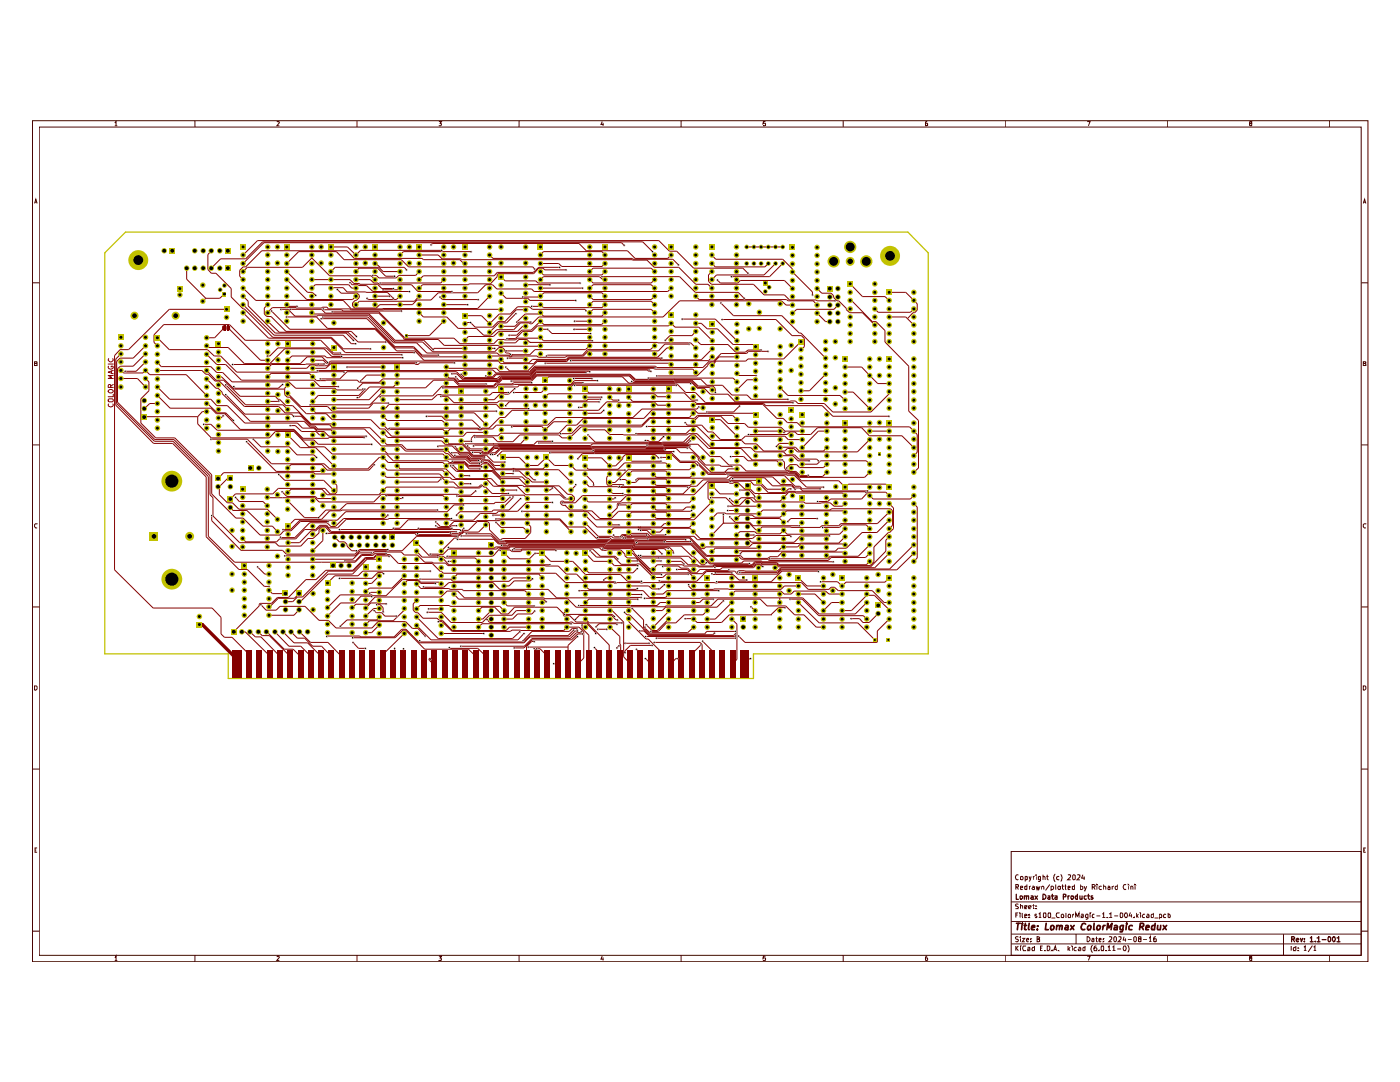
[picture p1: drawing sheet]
<svg xmlns="http://www.w3.org/2000/svg" width="279mm" height="216mm" viewBox="0 0 279 216" stroke-linecap="round" stroke-linejoin="round" font-family="sans-serif">
<g fill="none" stroke="#480000" stroke-width=".2">
<path d="M6.5 24.1h266.5v167.8h-266.5zM7.8 25.4h263.9v165.2h-263.9zM22.9 24.5l.3-.2v.8M22.9 25.1h.5M38.9 24.1v1.3M55.2 24.3h.5l.1 .1-.6 .7h.6M71.2 24.1v1.3M87.6 24.3h.5l-.3 .3h.2l.1 .3-.2 .2-.3-.1M103.6 24.1v1.3M120.2 24.3l-.3 .5h.5M120.4 24.5v.6M135.9 24.1v1.3"/>
<path d="M152.8 24.3h-.4l-.1 .4 .4-.1 .1 .4h-.5M168.3 24.1v1.3M185 24.3h-.2l-.1 .1v.6h.4l-.1-.4h-.2l-.1 .2M200.6 24.1v1.3M217 24.3h.6l-.4 .8M233 24.1v1.3M249.6 24.6l-.2-.3h.4v.3l-.4 .1v.3l.2 .1 .2-.1-.1-.4M265.3 24.1v1.3M6.5 56.4h1.3M6.9 40.6l.3-.8 .2 .8M7 40.3h.3M271.7 56.4h1.3"/>
<path d="M272.1 40.6l.2-.8 .3 .8M272.2 40.3h.3M6.9 72.5h.4v-.3h-.4v.7h.5v-.3l-.2-.1M272.1 72.5h.4v-.3h-.4v.7h.5v-.3l-.2-.1M6.5 88.8h1.3M271.7 88.8h1.3M7.4 104.6l-.3-.1-.2 .2v.4l.3 .3 .2-.1M272.6 104.6l-.4-.1-.1 .2v.4l.2 .3 .3-.1M6.5 121.1h1.3M6.9 136.9h.3l.2 .1v.5l-.2 .2h-.3zM271.7 121.1h1.3M272.1 136.9h.3l.2 .1v.5l-.3 .2h-.2z"/>
<path d="M6.5 153.5h1.3M271.7 153.5h1.3M7 169.6h.2M7.4 169.2h-.4v.9h.4M201.8 169.9h69.9v20.7h-69.9zM201.8 180h69.9M202.7 177h.5v-.4l-.5-.1v1M203 177l.2 .5M203.2 174.6a.45 .45 0 0 0-.6 .4 .45 .45 0 0 0 .6 .5M203.7 177.2l.4-.1-.1-.3-.3 .1v.5h.4M203.7 175l.3-.1 .2 .1v.4l-.2 .2-.3-.1zM204.6 175h.4v.5h-.4"/>
<path d="M204.6 174.9v1M204.9 176.9h-.4v.5h.4M204.9 176.5v1M205.4 174.9l.2 .7M205.4 176.8v.7M205.7 176.8l-.3 .2M205.8 174.9l-.2 .7-.2 .3M206 176.9l.3-.1 .2 .2v.5M206.2 174.9v.7M206.5 177.1h-.4l-.1 .1 .1 .3 .4-.1M206.5 174.9l-.3 .1M206.8 176.8l.2 .7 .1-.5 .2 .5 .3-.7"/>
<path d="M206.8 174.5v.1M206.8 174.9v.7M207.6 174.9v.8l-.1 .2-.3-.1M207.6 175h-.4v.5h.4M207.9 176.9l.3-.1 .1 .2v.5M207.9 176.8v.7M208.2 175l.2-.1 .2 .1v.6M208.2 174.5v1.1M208.8 174.9h.5M209 174.5v.9l.3 .2M209.5 176.5l-.8 1.2M209.8 176.9l.3-.1 .2 .2-.2 .5-.3-.1"/>
<path d="M209.8 176.8v1M210.6 174.5a.92 .92 0 0 0 0 1.4M210.7 176.5l.1 1M211.1 177l.2-.2 .3 .1v.5l-.3 .1zM211.4 175l-.3-.1-.2 .1v.5h.5M211.7 174.5a1.12 1.12 0 0 1 0 1.4M211.9 176.8h.4M212 176.5v.8l.3 .2M212.5 176.8h.3M212.6 176.5v.9l.2 .1M213.1 177.2l.5-.1v-.2h-.5v.5h.5M213.1 174.6h.6v.4l-.6 .6h.6"/>
<path d="M214.2 174.5l.4 .2v.7l-.3 .2-.2-.2v-.7zM214.4 176.9h-.4v.5h.4M214.4 176.5v1M215 174.6h.5v.4l-.6 .6h.6M215.6 176.9l.3-.1 .2 .2-.1 .4h-.4M215.6 176.5v1M216.1 174.5l-.2 .7h.6M216.4 176.8l.2 .7M216.4 174.9v.7M216.9 176.8l-.4 1h-.1M218 177h.4l.2-.3-.6-.2v1M218.2 177l.4 .5"/>
<path d="M218.9 176.5v.1M218.9 176.8v.7M219.8 176.9l-.2-.1-.3 .2 .1 .4h.4M220.3 176.9l.2-.1 .2 .2v.5M220.3 176.5v1M221.1 176.9l.3-.1 .1 .2v.5M221.5 177.1l-.4 .1 .1 .3 .3-.1M222 176.8v.7M222.3 176.8l-.3 .2M223 176.9l-.3-.1-.2 .2 .1 .4h.4M223 176.5v1M224.7 176.6a.45 .45 0 0 0-.6 .4 .45 .45 0 0 0 .6 .4"/>
<path d="M225.2 176.5v.1M225.2 176.8v.7M225.7 176.9l.2-.1 .2 .2v.5M225.7 176.8v.7M226.5 176.5v.1M226.5 176.8v.7M272.2 169.6h.2M272.6 169.2h-.4v.9h.4M6.5 185.8h1.3M22.9 191.1l.3-.3v.8M22.9 191.6h.5M38.9 190.6v1.3"/>
<path d="M55.2 190.9l.4-.1 .2 .2-.6 .6h.6M71.2 190.6v1.3M87.6 190.8h.5l-.3 .3 .3 .2-.1 .3h-.4M103.6 190.6v1.3M120.2 190.8l-.3 .6h.5M120.4 191.1v.5M135.9 190.6v1.3M152.8 190.8h-.4l-.1 .4 .4-.1 .1 .5h-.5M168.3 190.6v1.3M185 190.8h-.1l-.2 .3v.5h.4l-.1-.5h-.2l-.1 .2M200.6 190.6v1.3M201.8 188.3h69.9"/>
<path d="M201.8 186.4h69.9M201.8 183.9h69.9M202.7 188.8v.9M202.7 182.6h.4M202.8 189.2l.4 .5M203.2 182.2h-.5v.9M203.2 187l-.4-.1-.2 .2 .2 .3 .4 .2-.1 .3-.5-.1M203.2 180.5l-.4-.1-.2 .2 .1 .2 .5 .3v.2h-.6M203.2 188.8l-.5 .5M203.6 182.2h.1M203.6 182.4v.7M203.7 188.8h.1"/>
<path d="M203.7 186.9v.1M203.7 180.8h.4v.5M203.7 180.4v.9M203.7 187.2v.7M203.7 189v.7M204 187.2h.5l-.5 .7h.5M204 182.2v.7l.2 .2M204.5 182.8l.4-.1v-.2h-.4v.6h.4M204.5 181.1l.4-.1v-.3h-.4v.6h.4M204.7 188.8h-.4l-.2 .4 .2 .5 .4-.1M204.9 187.6l.4-.1-.1-.3-.3 .2v.3l.1 .2 .3-.1M205.1 189.1h.4v.6h-.4v-.3l.4-.1"/>
<path d="M205.3 181.1l.5-.1-.1-.3-.4 .1v.4l.4 .1M205.4 183v.1M205.4 182.5v.1M205.7 187.8v.1M205.7 187.3v.1M206 180.7h.5M206.2 180.4v.9h.3M206.5 188.8v.9h-.5v-.6h.5M206.7 181.2v.1M206.7 180.7v.1M206.9 182.5h-.4v.3l.5 .1-.1 .2h-.4M207 187.4l.4-.1 .1-.2-.5-.2v1h.3l.2-.1v-.3l-.3-.1"/>
<path d="M207.3 182.4l.3-.2v.9M207.3 183.1h.5M207.6 189.2h.4M208.1 188.8h-.5v.9h.5M208.3 182.2h.4v.1v.8h-.4l-.1-.2zM208.5 189.6v.1M209 188.8h.3l.2 .1v.5l-.2 .3h-.3zM209.3 182.2h.3l.1 .1-.1 .8h-.3l-.1-.2zM209.8 183.2h.8M209.9 189.6v.1M210.3 189.7l.3-.9 .3 .9M210.4 189.4h.4"/>
<path d="M211.2 189.6v.1M211.4 182.2h-.5l-.1 .4 .2 .5 .4-.1M211.8 182.6l.2-.2 .2 .1v.6l-.4-.1zM212.7 182.2l.1 .9M213.1 188.8v.9M213.2 182.5l.3-.1 .2 .2-.1 .5h-.4zM213.2 189.4l.4 .3M213.6 189l-.5 .4M214 188.8h.1M214 189v.7M214.1 182.4v.7M214.3 182.4l-.2 .3"/>
<path d="M214.7 183.1v-.9l.3 .6 .3-.6v.9M214.8 186.4v1.9M214.8 189.1l-.2-.1-.3 .3 .2 .4h.3M215.3 189.1l.2-.1 .2 .2v.5h-.4l-.1-.3 .5-.1M215.8 182.5h.4v.6h-.4v-.3l.4-.1M216.5 188.8v.9h-.3l-.1-.5 .2-.2 .2 .1M217 190.8h.6l-.4 .8M217 186.9h.2l.4 .4-.4 .6h-.2zM217.1 182.4v.9l-.2 .1-.2-.1M217.1 182.5l-.3-.1-.2 .3 .1 .4h.4M217.6 182.2h.1M217.6 182.4v.7"/>
<path d="M217.9 187.3h.4v.6M218.1 188.6a.92 .92 0 0 0 0 1.4M218.3 187.5l-.4 .1v.2h.4M218.4 182.5l-.3-.1-.1 .3 .1 .4h.3M218.7 187.2h.4M218.8 186.9v.9l.3 .1M218.8 188.8h-.2a.73 .73 0 0 0-.2 .9h.4l.1-.4-.2-.2-.4 .2M218.8 182.8h.8M219.3 187.6l.5-.1-.1-.3-.4 .1v.5h.5M219.3 189.6v.1M219.8 188.8h.4l.1 .1-.1 .8h-.4v-.2zM220 182.4l.3-.2v.9"/>
<path d="M220 183.1h.6M220.2 187.8v.1M220.2 187.3v.1M220.7 189.6v.1M220.9 183v.1M221.1 189l.3-.2v.9M221.1 189.7h.6M221.4 187h.5v.3l-.6 .6h.6M221.4 182.4l.3-.2v.9M221.4 183.1h.6M222 189l.3-.2v.9M222 189.7h.6"/>
<path d="M222.4 182.8h.7M222.5 186.9l.3 .2v.6l-.2 .2h-.1l-.2-.2v-.6zM223 189.4h.7M223.2 187h.5v.3l-.6 .6h.6M223.6 182.2l.5 .1v.6l-.2 .2h-.3v-.2zM224.2 188.8h.1a.47 .47 0 0 1 .5 .4 .47 .47 0 0 1-.5 .5l-.1-.3zM224.3 186.9l-.1 .7h.5M224.6 182.2a.47 .47 0 0 1 .4 .4 .47 .47 0 0 1-.4 .5l-.2-.3zM224.6 187.2v.7M225.1 188.6a1.14 1.14 0 0 1 0 1.4M225.1 187.5h.7M225.6 182.1l-.3 .7h.6"/>
<path d="M225.8 182.4v.7M226.4 183v.1M226.4 186.9l.4 .2v.6l-.2 .2h-.2l-.1-.2v-.6zM226.8 182.2v.9M226.9 182.8l.3 .3M227.2 182.4l-.4 .4M227.4 187.3l-.2-.1v-.2h.5l-.1 .3-.4 .1v.4l.2 .1 .3-.1v-.4l-.2-.1M227.6 182.2h.1M227.6 182.4v.7M228.1 187.5h.8M228.5 182.5l-.3-.1-.2 .3 .1 .4h.4M228.9 182.5l.3-.1 .1 .2v.5h-.4l-.1-.3 .5-.1"/>
<path d="M229.3 187.2l.3-.3v1M229.3 187.9h.5M230.2 182.2v.9h-.4l-.1-.5 .2-.2 .3 .1M230.4 183.2h.8M230.7 186.9l-.4 .1v.2v.6h.5l-.1-.5h-.4v.2M231.4 182.5l.3-.1 .2 .3-.1 .4h-.4M231.4 182.4v1M232.7 182.5l-.3-.1-.2 .3 .1 .4h.4M233 190.6v1.3M233.1 182.2v.9h.4v-.6h-.4M249.6 191.1l-.2-.2 .3-.1 .1 .3-.4 .1 .1 .4h.3l-.1-.5M256.2 186.4v4.2"/>
<path d="M257.7 188.8v.9M258.6 188.8v.9h-.4v-.6h.4M259 189.6v.1M259 189.1v.1M260.2 189l.3-.2v.9M260.2 189.7h.5M261.9 188.7l-.8 1.2M262.2 189l.2-.2v.9M262.2 189.7h.5M265.3 190.6v1.3M271.7 185.8h1.3"/>
</g>
<g fill="none" stroke="#480000" stroke-width=".25">
<path d="M202.8 178.4v1.1h.4M203.6 178.9l.3-.1 .2 .1v.3l-.3 .3-.2-.2zM204.4 178.9l.5-.1v.7M204.4 178.8v.7M204.9 178.9v-.1h.4v.7M205.8 178.8h.3l.1 .7M206.2 179h-.3l-.2 .2 .2 .3 .3-.1M206.5 178.8l.6 .7M207.1 178.8l-.6 .7M208.2 178.4a.52 .52 0 0 1 .6 .5 .52 .52 0 0 1-.6 .6zM209.2 178.8h.3v.7M209.5 179l-.4 .2 .2 .3 .2-.1"/>
<path d="M209.8 178.8h.5M210 178.4v1l.3 .1M210.5 178.8h.4v.7M210.9 179l-.4 .1v.3h.4M212.2 178.9h.4l.1-.4-.5-.1v1.1M213.1 178.8v.7M213.4 178.8l-.3 .1M213.7 178.9l.5-.1v.6l-.3 .1-.2-.2zM215 178.8h-.3l-.1 .1 .1 .5h.3M215 178.4v1.1M215.5 178.8v.6l.3 .1 .1-.2M215.9 178.8v.7"/>
<path d="M216.8 178.8l-.4 .1v.4l.1 .2 .3-.1M217 178.8h.5M217.2 178.4v.9l.3 .2M218.1 178.8h-.3l-.1 .1 .4 .4-.1 .2-.3-.1M257.8 187.4h.5l.1-.3-.2-.2h-.4v1M258 187.4l.4 .5M258.7 187.6l.5-.1-.2-.3-.3 .2v.3l.2 .2 .2-.1M259.5 187.2l.2 .7 .3-.7M260.3 187.8v.1M260.3 187.3v.1M261.5 187.2l.2-.3v1M261.5 187.9h.6"/>
<path d="M262.5 187.8v.1M262.8 187.2h.2l.2-.3v1M262.8 187.9h.6M263.9 187.5h.7M265.2 186.9l.4 .2v.6l-.3 .2-.3-.2v-.6zM266.1 186.9a.55 .55 0 0 1 .4 .5 .55 .55 0 0 1-.4 .5l-.2-.4zM266.8 187.2l.4-.3v1M266.8 187.9h.6"/>
</g>
<g fill="none" stroke="#480000" stroke-width=".34">
<path d="M202.9 184.2h.7M203.2 184.2l-.2 1.3M204 184.7l-.1 .8M204 184.2v.2M204.4 184.7h.5M204.6 184.2l-.1 1.1 .1 .2h.2M205.4 184.2l-.2 1.1 .2 .2M205.9 185.1l.6-.1-.1-.3-.5 .1-.1 .5 .1 .2h.5M207 185.4v.1M207.1 184.7v.1M208.8 184.2l-.2 1.3h.6M209.7 184.8l.4-.1a.56 .56 0 0 1 0 .8h-.4z"/>
<path d="M210.9 184.8l.3-.1 .3 .1-.1 .7M210.9 184.7l-.1 .8M211.5 184.8l.2-.1h.3l-.1 .8M212.7 184.7h.3l.2 .1-.1 .7h-.5v-.4l.6-.1M213.7 184.7l.6 .8M214.4 184.7l-.8 .8M216.7 184.4l-.1-.1a.69 .69 0 0 0-.8 .4 .69 .69 0 0 0 .2 .8l.5-.1M217.1 184.9l.2-.2h.4l.1 .2-.2 .6h-.5zM218.4 184.2l-.1 1.3h.1M219 184.7h.4l.2 .2-.2 .6h-.5v-.2zM220.2 184.7l-.2 .8M220.6 184.7l-.5 .2"/>
<path d="M220.9 185.5l.2-1.3 .2 1 .6-1-.2 1.3M222.4 184.7h.4l.2 .1-.1 .7h-.6l.1-.4 .6-.1M224.2 184.7l-.3 1.2h-.4M224.2 184.7a.45 .45 0 0 0-.7 .2v.5l.6 .1M224.8 184.7l-.1 .8M224.9 184.2v.2M226 184.7a.45 .45 0 0 0-.7 .2l.1 .6h.5M227.5 184.9l.7-.1 .1-.4-.2-.2h-.5l-.2 1.3M227.8 184.9l.4 .6M228.7 185.1l.7-.1-.2-.3h-.4l-.1 .6v.2h.5M230.5 184.2l-.1 1.3h-.5v-.7l.2-.1h.4M231.1 184.7v.8l.5-.1"/>
<path d="M231.6 184.7v.8M232.2 184.7l.5 .8M232.8 184.7l-.7 .8"/>
</g>
<path d="M20.9 50.5l4.2-4.2h156.1l4.1 4.2v80h-34.9v4.9h-104.8v-4.9h-24.7z" fill="none" stroke="#c2c200" stroke-width=".25"/>
<g fill="none" stroke="#840000" stroke-width=".2">
<path d="M37.3 53.5v2.2l3.8 3.8M41.1 59.5l-.6 .6M42.2 50l-.7 .8v3l.7 .7h.9l3 3.1v1.7l2.4 2.3h.3l5.6 5.7h11.7l2.4 2.3h5.4M44.8 58.7l-.9 .8h-2.8M48.5 57.5l2.6 2.4h17.4l1.6 1.7h25.2l2.4-2.5M48.5 59.1l1 1v.9l5.4 5.5h14.2l1.4 1.4M48.5 50.9l2.9-2.9h80.1l2.1 2.1h1.4l3.4 3.4h9.9l1 1M57.2 52.6l2.4-2.4h7.5l1.6 1.6h11.4l1.4 1.5h24.8l.4 .4M57.2 54.2l4.2 4.1h.9l.7 .6M57.2 55.8l4 4h9.2l.6-.7M62.2 51.5l-1.8 1.8h-11l-.9 .9M62.2 57.5l.7-.7h6.7l.6 .7h.8"/>
<path d="M62.2 50.9v.6M62.2 55.8h7.6l.8 .8h1.1l.1 .1h3.6l.8 .9h2.3M62.2 51.5l3.6 3.5h8.3l.7 .8M66 54.2l.9-.9h8.7l.9 .9h3.3M66 57.5l2.5-.1 .8 .9h8l1.2 1.2M66 49.3h3.3l1.7 1.6 1-.9h16.1M69.8 56.4l.5 .4 2.9 .2 1.2 1.2h7.3M71 55.8h2.9l.7 .7h.8l.4 .3h6.3l1.3 1.4h6.8M71 54.2l.6-.7h3.8l1.6 1.6h1.7M74.8 52.6h.2l.9 .7h4.8l.4 .5M74.8 59.1h2.9M79.8 59.1l-.7 .7h-5.6l-.3-.3"/>
<path d="M79.8 57.5l-.4 .3h-2.9M83.7 50.9h3.8l.7 .7h3.7l.2 .2 37 .1 1.5 1.4h4.9l3.4 3.4h2.4l.8 .8M83.7 59.1l-1 1h-11l-.7 .7M83.7 54.2l-.7 .7h-3.4l-.5 .6h-3.5l-.5-.6h-.7M86 48.9l.3-.3h29.3l1.4 1.4h8.2l1.5 1.6h6.6l.6-.7M87.8 59.3l.5 .5h7.1M88.6 55.8l-.6 .7h-12.1M92.8 52.6h-.3l-.7-.8h-7.3l-.3-.2h-13.5l-1.4-1.6h-17.1l-3.2 3.3h-.5l-.7 .6v1.2l.7 .7M94 50.2h-13.5l-.7 .7M97.7 50.9l.7 .7h27.8l.1 .1h8l1.1 1.1M100 58.5l1 1h4.3l.4 .4h9.2M100 55.3l.8 .7h6.1l.5 .5h8.3"/>
<path d="M107.9 59.1h.1M107.9 55.8l.6-.6h11.1l.7 .6h.4M107.9 50.9l.6-.7h11.6l.6 .7M107.9 57.5h8.3M107.9 52.6h3.6l.6 .6h8l.6-.6M107.9 54.2l.6 .7h11.6l.6-.7M109.7 56.8l-4.8 .1M111.7 53.3h-4.2l-1.1 1.1h-7.2l-.6 .6h-14.1l-.8 .8M112.9 53.8h-4.2l-.3-.3h-.9l-1 1.1h-7.1l-.2 .2v.4l-1.3 1.4h-4.3l-.1 .2h-9.2l-.6 .7M117.7 59.1l.7 .7h11.6l.6-.7M117.7 57.5l.7-.7h11.6l.6 .7M117.7 55.8l.7 .7h11.6l.6-.7"/>
<path d="M117.7 54.2l.7-.7h11.6l.6 .7M120.1 55.2h15.5l3.2 3.1h8.5l1.2 1.2M120.7 59.1l-.6-.7h-11.6l-.8 .9h-3.4M124.5 48.9l-.5-.5h-71.3l-4.2 4.2M130.2 50.2l-1.9-1.9h-75.9l-3.4 3.3h-5l-1.8 1.9M133.9 57.5l-.6 .7h-26.7l-.5-.5h-7l-.8-.9h-1.4l-1.6 1.6h-7.8l-1.5 1.5h-2.8l-.9 .9h-6.5l-.7 .7h-4.3l-.4-.5v-.5l1.3-1.1v-.5l-.4-.4h-3.2l-.8-.8M138.9 59.1l.6 .7h17.5l.3 .2h5l.8 .9M142.1 52.6l.6 .7h10l.6-.7M142.1 54.2l-.7 .7v1.2l.6 .6h8.4l2.1 2.1h4l1.1 1.1 9 .1M142.1 50.9l.7 .8h13.4l2 2v.6l3.9 4v.5M143.2 55.9l.6 .6h3.4l.5-.5h8.8l1.7 1.6M149 49.3h7.2"/>
<path d="M154.8 49.3h.1M154.8 52.6l-2.3 2.3h-9.5l-.9 .9M156.2 52.6l-2.6 2.6h-7.6M163.1 57.6l.9 .9h1.9l.5 .5v.4l.6 .6h.4l2.2 2.4h2.5l2.5 2.5M169.7 59.9h.2l4.2 4.3h.7l1.8 1.8v2.2l4.8 4.9v8.9l1.9 1.9v9.5l-.9 .8M169.7 56.6l2.4 2.6h4.5l.9 .7M177.5 58.3h3.3l2.2 2.3v1.3l-.5 .5h-.3l-1.1 1.2M21.6 78a.6 .6 0 0 1 1 0v.1a.6 .6 0 0 1-1 0zM21.6 72.6h1M21.7 73.1a.45 .45 0 0 0 .4 .6 .45 .45 0 0 0 .4-.6h-.3v.1M21.7 71.5l-.1 .4 .4 .3 .6-.3-.1-.4M21.8 79.6h.6l.2 .4-.2 .2h-.6l-.2-.2z"/>
<path d="M22.1 77.3v-.5l-.3-.1-.2 .6h1M22.3 74v.5M22.6 78.7v.5h-1M22.6 74.9h-1l.7 .4-.7 .2h1M22.6 73.9l-1 .4 1 .3M22.6 76.7l-.5 .3M24.1 70.6l-1 1v9.3l7.5 7.6h3.9l6.6 6.7v11.9l6.6 6.5h1.7l3.3 3.4h1M24.1 75.5h3.3l1.6 1.7M24.1 73.9l.5 .5h3.9l.5-.5 .9 .9h7.3l4 4.1M29 75.5l.7 .7v1.8l-1.6 1.6v4.8l3 3h3.8l7.3 7.3v3.9l4.9 4.8h1.4l3.4 3.4h4l.7-.9h1.5l1.8-1.8h5.5M29 69l-2.4 2.5h-2.6l-.7 .6v8.4l7.5 7.6h3.7l7.1 7v11.9l5.2 5.2h24.1l1.3-1.4h2.2l.4-.4h2.2M29 70.6l-2.4 2.5h-2.6l-.5 .5v6.7l7.4 7.4h3.8l7.2 7.2v3.8l.6 .6v3.7l5.3 5.3h7.1l.7 .7h4.4l1.5-1.6h1l1.2-1.1v-.6l.5-.5h.7l1.1 1.1h23.9"/>
<path d="M29 72.2l-1.8 1.9h-2.2M31.4 69l-.7-.7v-1.5l2-2h13.1l3.1 3.1h15.1l2.5 2.5h1.4M31.4 77.2l2.5 2.5h8.2l1.2 1.2h2.1l3.5 3.5h10.5l1 1h2.3l.6 .7h1.4l.9 .9h7.5M31.4 73.9h8.9l.8 .8h.5l1.3 1.3h.9l5 5.1h6.8l1.3 1.3h2.8l2.4 2.4h3.7l.5 .5h7.5l3.4 3.4h3l.9 1h8l1.5 1.5h2.5l.7 .7h1.7M31.4 67.4l2.4 2.4h7.6l1.4 1.2h1.2l3.2 3.3h21.5M31.4 72.3l.8 .9h9.9l1.2 1.1h1.1l1.9 1.9h11.4l1.3 1.3h7.9l.2 .3h5.2l.1-.2M31.4 78.9l2.6 2.5h8.1l1.1 1.1h1.7M41.2 73.9l1.9 2h1.5l3.3 3.2h7l.6 .6h.3l1.3 1.2h1.3l3.7 3.7 4.5 .1M41.2 75.6l1.9 1.9h.4l.9 .8v.3l5.6 5.5h10.7l1.2 1.2h.8l.5 .5h2.8l.6 .6M41.2 69l.4 .3h4l3.2 3.3h5l3-3h7.9l1.5 1.5h2M41.2 70.7l2.1 2h1.7l3.2 3.2h14.4l1.2 1.2h3.7M43.6 75.2h.6l2.5 2.4h10.1"/>
<path d="M44.7 65.4l-1.9 2h-1.6M45 78.7l3.9 3.9h9.3l.4 .5h1.5l1.9 1.9h.8l.6 .6h9.3l3.4 3.4h3.8l1 1h7.6l.5 .5h.4l.9 .9h2.7l1 .8h2.1M45 76.8l4 4h7.5l.9 .9M45.2 61.7h-11.4l-8.1 8.1h-1.7l-1.1 1.2v42.7l7.7 7.6h11.7l1.8 1.9v3.3l.7 .7h1.5l3.4 3.4v1.8M45.6 65.4l6.4 6.5h1.4M48.5 60.8l6.2 6.1h13.8l1.6 1.7h.9M48.5 62.4l5.1 5.1h12.4l2.9 2.9h13.7M53.4 60.8l-.7 .7v1.2l.6 .5h.8l3 2.9h13l1 1M53.4 64.1l2.3 2.2h13.7l2.1 1.9h5.5M53.4 75.2l.7-.7h7.6l1.5 1.4h8.1l.4 .4h4l.7-.7h14.2l1 1h5.4M54.2 62.1l3.6 3.6h17l4.4 4.3h3.6l1.8 1.9h15.2l.2-.2 .7 .7h4.9l.7-.7h6.7l.5-.4h17.7l1.9-1.9h.8M56 61.7h1.5l1.3 1.4h4.5l.2-.2h10.1l5.2 5.3h5.5l2.1 2h12.3l.9-.9h.6l.6 .5v.3l.2 .3h.5l.4 .3"/>
<path d="M56.4 76.7l-.9 .8h-8.6l-.2-.4M57.1 63.2h6.1l2.2 2.3h9.5l3.9 3.9h3.7l1.8 1.8h8.5M57.2 60.8l.5 .3h1.6M57.4 76.8l-.6 .7v1.2l.5 .5h.5l3.3 3.3h4l1.2 1.2h7.7l1.9 1.9h.9l1.3 1.4h14.4l.6-.7h3.8M57.4 78.5l2.6 2.6h5.4l.9 .9h32.8M57.9 61.7h6.3l.7 .8h10.7l4.9 4.9 .2 .3h6.8l1.1 1.2h10.8l.2 .2 8.3-.1M62.2 62.4l.3 .3h11.2l5.1 5.2h5.8l1.8 1.9 .2-.3h6.2M62.4 71.9h2.1M64.1 63.6h9.1l5.6 5.6h3.7l1.7 1.7h3.3M64.4 63.2h9l5.2 5.2h4.5l2.1 2h14l.5 .5h1.8M64.5 71.9h.1M64.5 61.6l.2 .2h3.5l.3 .3h11.6"/>
<path d="M64.7 72.6l-10.5 .1-.8 .8M65.4 72.3l-1.1-1.1h-3l-1.4 1.4-13.5 .1M66.3 62.2h.1M66.3 62.2h9.3l5.2 5.3h9.8l1.2 1.1h6.8l.8-.9 3.5 .1 .4-.3h4.4l.2-.2 .6 .7h9.7M69.3 73.2h7.2M72.8 77.6l-1.2 1.3h-8.1l-1.1 1.2M76.5 74.8h-3.3l-1.2 1.2M76.5 76.5h-4.1l-1 1M76.5 78.1l-2.7 2.7h-11.9M79.2 76.5l-.7 .7h-4.8l-2.1 2.1h-.3M80.2 70.8h-13.7l-1.4-1.4h-9.6l-1.7 1.6h-.5M80.3 71.4h-15.1l-.3-.4h-6.6l-.9 .9"/>
<path d="M83.1 72.4h.1M83.1 72.4h-17.1l-.6 .6h-2.4l-.2-.2h-.9l-.7 .7h-3.8M88 79.1h1.3l1.3 1.2h8.6l.4-.3h17.4l.3-.3h2.5M88.6 64.1l-2.9 2.9h-4.6M88.6 60.8h4.7M89.1 74.8l.6 .6h1l.7 .7h8.2l.6-.6h5.9l.9-.8h18.7l1.1 1h13.1l1.2 1.2h3.1l1.8 1.9h3.1l.8 .9h7.3M90.7 72.4h-7l-.2 .3h-.5l-.2-.1h-16.8l-1 .9h-2.6M97.7 69.5h1M100 61.8h-29.9l-.3-.2h-4.3l-.2-.3h-1l-.1 .2-9.8-.1-1 1M101 70h3.9M101.2 67.6h1.7l1.4-1.5h1.9l1.1-1.1h26.1l.5-.5 .8 .8h4.7l2.8 2.7M101.3 71.5h3.3l.3 .2"/>
<path d="M101.4 78.3h-3.1l-.5 .5-10.5-.1-1.1 1.1h-7M101.5 70.9h.1M102 76h4.1l1-1h18.5l1.1 1.1 11.3-.1 1.3 1.3h2.3l.6 .5M102.2 70.8h.1M102.2 70.8l-.3 .2-.4-.1M102.7 77.6l-1.2 1.1-1.7-.1-1.2 1.2h-1.7M103 62.6l-1.9 1.8h-1.5l-1.9 1.9M104.9 65.1h-.6l-1 1h-3.7l-1.1 1h-5l-.7 .8M104.9 61.8h-1.9l-2.2 2.4h-1.4l-1.1 1.1h-3.5l-.9-1h-.9l-.2 .3M105.7 68.3h.1M105.7 68.3l-.5-.6h-1.7l-.6 .7h-2.9M105.7 68.3l32.1 .1 1.1 1"/>
<path d="M105.9 64.3h-2.3l-.8 .8h-2.8M106.1 76.4h-3.6l-.3 .2h-3.1l-.5 .5-10.4-.1-1.8 2h-10.4l-.1 .2M107.9 65.7h1.4l.9 .8h7.7M108.8 75.9l.7-.7h14.7l1.3 1.3 12.3-.1v.1M108.8 79.2l.7-.6h21.1l.6 .6M108.8 77.6l-.8 .7h-5.5M108.8 72.5h24.9l.2 .2M113.7 77.6v-.2l.9-.8h20.5l1.7 1.7h2l2 2h17.4M114.5 75.5h3.6M114.6 65.7h3.1M114.6 64.1h3.1M114.6 76.9h20.4"/>
<path d="M114.8 76.6h.1M116.3 76.4h-1.7l-.6 .5h-10.4l-.3 .3h-2.9l-.3 .4M116.8 79.2h3.3M116.8 77.6l.7 .8h19.1l1.4 1.4h1.1M116.9 62l-.1-.3h-10.5l-.6-.5h-2.4l-1.4 1.5h-2.2l-2 1.9-1.6-1.6h-3.3M116.9 74.3h-9.9l-1 1.1h-5.9l-.6 .5h-7.9l-.7-.7M117.7 62.4l.7-.7h11.6l.6 .7M117.7 69l-.9 .8h-10l-1.1 1h-3.5M117.7 60.8l.7-.7h11.6l.6 .7M117.7 74.2l-10.6-.1-1.2 1.1h-5.9l-.6 .6h-7l-1.2-1.2h-1M119.2 75.9h-4.6l-.6 .8-14.6 .1-.5 .6h-10.5M120.7 60.8l-.6 .6h-11.6l-.6-.6-.4 .3h-1.4"/>
<path d="M120.7 62.4l-.6 .7h-11.6l-.6-.7-.3 .3h-2.8l-1.7 1.6M120.7 64.1l-.6 .7h-11.6l-.6-.7-1.9 1.8h-1.9l-1 1h-1.5M121.7 79.2l.6 .6h1.1M125.5 79.2l.7 .9h12.4l.4 .4h13.4l.4 .4h11.3l2.1 2.2h11.2M126.1 76.1l.1 .2 11.7-.1 1.3 1.3M129.4 75.4h16.9l.8 .8M129.5 73.8v-.1h-22.6l-1.1 1.1h-6.8l-.5 .6h-5.8l-.7-.7M129.9 74.1h-.4l-.3-.3h-22.2l-1.2 1.2h-6l-.6 .5h-6.7l-1.4-1.3h-21.8l-1.5 1.4h-3.9M130.6 69l-.8 .8h-12.5l-1.1 1.1h-7l-.1 .1M130.7 73.4l-23.9-.1-1.1 1.1h-6.7l-.6-.6-35.1 .2M131.2 79.2h.1M131.2 79.2h2.2"/>
<path d="M132.1 71.5h-18.6l-.5 .4h-5.8l-.7 .7h-6.6l-.4-.5h-33.5l-.6 .5h-.2l-.7-.7M134.5 75.7h.1M135 76.9h.1M136.1 63.7h6.6l4.4 4.3M137.5 68.7h-4.8l-1.3 1.3h-14l-1 1h-3.3l-.2 .3h-5.5l-.2-.3h-5l-.2 .2h-.3l-.2-.2h-3.6l-.2 .2M138.9 66.1l-.8 .9h-4.4l-.9 .9M138.9 74.3l-.6-.6h-7.7l-.2-.2h-23.6l-1.1 1.1h-6.8l-.6 .6h-1.3l-.1-.2M138.9 67.8l1 .9h5.4l1.5 1.6h2l.5-.5h2.6M138.9 64.5h1.1l1.1 1.1h2.1l3.1 3.1h4.1l.4 .5M139.2 77.5h.1M139.2 77.5h1.3l1.2 1.2h3.6l1.4 1.5h10.9l.1-.2h1l.6 .5h5.2l1.7 1.7h7.6l3.7-3.6v-.5M142.2 71.2h.1"/>
<path d="M142.2 72.9h.1M142.2 69.6l-2.2 2.2h-8.1l-.2-.2h-18.2l-.4 .5h-5.9l-1.9 1.9h-3.6l-.8-.8M142.2 71.2l-.8 .8h-27.5M142.7 78.3v-.7l-.4-.6h-2.9l-1.3-1.1h-11.4l-1.1-1.1h-18.5l-.9 .9h-6l-.6 .7h-.5l-.6 .6h-6.9l-1.1-1.1h-4l-1.6 1.5h-8.9l-2.3 2.4h-7.1M143.8 60.5l2.6 2.5h9.6l3.5 3.5h.4l4.9 5M144.1 63.8h10.8l3.2 3.2h1.8l.6 .6v1.6l-.6 .6M147.1 71.2h-3.6l-1 1h-.7l-.6 .6v.2l-2.1 2h-8M147.1 74.5l.3 .4h3.5M150.8 75.8h-1.7l-2 2M153.2 70.1h-3.8l-.4 .4h-5.1l-1.5 1.6h-.8l-1.3 1.2h-9.2l-.3-.2h-24l-1.1 1.1h-6l-.6-.7h-9.8l-.2-.3M155.7 77.4l1.5 1.5h10.4l1.1 .9M158.2 60.9h-1.3l-.9-.9h-20.4l-3.3 3.2h-24.8l-1.3 1.4h-.5v-.2h-1.8l-1.4 1.4h-3.4l-1.1 1.1h-1.5l-1.4-1.4h-3.7l-2.2-2.3h-4.7l-.8-.8"/>
<path d="M159.9 68.2l-3.5 3.4h-7.1l-.5 .5h-5.9l-.7 .8M163.1 62.5l1.7 1.7h.8M164.8 74.7l-3.3 3.3h-1.6M167.2 60.9l-.7 .8h-7.5l-.8 .8M168.7 73.2h3.3l3.2 3.3h2.3M168.7 78.2h1.6l3.3 3.3M174.6 64.9h.1M174.6 61.6l.7 .7h6.4l.7-.7M177.5 63.2h3.3l1.6 1.7M21.7 80.6a.45 .45 0 0 0 .4 .6 .45 .45 0 0 0 .4-.6M31.4 80.5h-1.5l-1.1 1M39.5 83.1v1.5l2.7 2.8h11.6l1.1-1.3h3.8l2.9 3.1h3.2l1.5 1.4h10.8l1.4 1.3h10.8l.4 .4h3l.8 .8h2.6"/>
<path d="M39.5 83.1l-10.7 .1M40.6 84.7h1.5l1.2 1.2h15.4l1.8 1.9h2.2l.8 .8h10.7M41.2 80.5h.2l1.9 1.9h1.7l1.6 1.5M41.2 82.1h-.8l-.9 1M42.1 87.6h7.3l4.8 4.9h10.5l1.1 1.1h7.6l2.3-2.3h.8l1 1h10.9l.7 .7 .3-.5h3.3l.9 1.1h2.2M43.5 97.1h.3M43.8 97.1v1.6l1.6 1.6h1l1.3 1.3h5.6l2.1 2M44.5 83l-.4 .4h-.5M44.9 82.5h.1M44.9 82.5l3 3.2h10.8l1.8 1.8 12.1-.2M46 95.5h-.6l-1.6 1.6M47 99.2l.8 .9h4.7l.8 .8"/>
<path d="M49.2 88.1l5.9 6h9.2l.1-.2M50.5 87.6l1.6 1.6h5.6l1.6 1.6h3.4l.5 .5M55.6 94.7l1.2 1.1h7.8l2 2.1M55.6 80l-2.2 .1M56.3 98.1l.9 1h5.7l.4 .4h3.3M57.4 86.8l2.5 2.5h3.1l3.6 3.7M57.9 84.9h1l1.3 1.2h2.9l.7 .7h.6M62.4 81.7l.6 .7h31.7l2.2 2.3M66.6 94.6h-3.8l-.1-.3h-18.1l-1.1 1.2M66.6 96.2l.6 .7v1.2l-.3 .5h-1l-1-1.1h-9.4l-1.1 1.1h-7.4l-1 1M74.7 92.7l-1 1.1h-8.4l-1-1.1h-6.2l-.7 .7M76.5 86.4l.9 .9h11l1.3 1.3h2.8l1.3 1.3h2.3l.4 .4h.8l1.3-1.3 .9-.1h18.4l.4-.3h18.9l.6-.6"/>
<path d="M76.5 89.7l.9 .9h11l1 1h3.5l1 .9h1.8M76.5 94.6l.6 .6h11l1 1h1.4l1 1h4l.4-.4h.3l.4 .4h.3l1.3 1.3h3.2M76.5 83.1l.8 .8h10.9l.9 .8M76.5 81.4h.5l.6-.7h21.5l.7 .8h5.7M76.5 93l.8 .8h11l.8 .8M77 98.9h.1M77 98.9h11.4l.7 .6M77.5 80.4h-3l-.9 1h-7M79.2 94.6h8.5l.7 .6h1.3l.6 .5h6.9l1.3 1.3h4.7l1.7 1.7h6.9l.9 .9 1.3-.1M79.2 93l.6 .6h9.2l1.9 1.9h7.1l1.3 1.4h5l.3 .2h6l2.2 2.2M79.2 88h8.9l.8 .7h3.4l2.1 2.1h2.7l1.4 1.4h2.3M80.3 99.3l-.1 .2h-1"/>
<path d="M85.1 83.1h3l.8 .7h5.3l1.6 1.5M87.4 89.1l2.9-.1 .6 .7M88 95.6l-.6 .6h-8.2M89.9 93l1.2 1.1h7.1l2.1 2.1M90.2 90.3h1.2l.4 .5h1.6l.6 .6h2.1l.6 .5h.8l1.5 1.7h9.4l.7-.7M90.3 92h2.3l1 .9h2.3l.3-.4h1.1l2.6 2.7h4.3l1 1M90.4 92.9l1 1h7l1.6 1.6h3.6l1.5 1.4h6.5l1.7 1.7h.7l.6 .6v.5l-.4 .5h-1.7l-.1-.2h-.4l-.2 .4 .5 .4h.5M90.8 90.8v.2h2.4l.6 .6h2l.8 .7h.7l1.4 1.4h12.8l2.5 2.5M90.8 89.2l1 1.1h1.8l.7 .7h2.3l.1 .2M90.9 89.7h.1M90.9 89.7l.9 .7h1.7l.7 .8h2.2l.5 .6h.6l1.1 1.1h1.7M91.2 99l8.6 .1 .3-.3h4.5l.6 .7"/>
<path d="M92 94.9h1.6M92 96.5h1.9M93.3 89l.6 .6h3M94.9 98l-.9 .8h-2.4l-.2-.2h-15.3l-1.5 1.6h-10.9l-.9-.9-9.5-.1M95.8 90.5l1.7 .1 1.1-1.1h.9l.2-.2h32.6l.2-.1h4.9l2.2 2.1v.2l1.2 1.3h2.8l.3 .2h2.1M96 97l-.2 .4h-5l-.1-.2h-13.6l-1.5 1.5h-10.3l-1-1.1h-6.2l-.7 .7M98.3 90.7h.5l1-1h32.6l.3-.2h2.3l.8 .8h2.5l1.1 1.1v.4l2.5 2.4h2.7l.7-.6h1.8M98.4 88.6h.1M100.3 91.3h3.3l1.6 1.6h2.2l1.7-1.6 1.6 1.6h3.3l.9 .9h9.8M100.3 97.8h2.7M100.3 94.5h2.1M101.8 99.2l-1.1 1h-1.9l-.2 .3h-29.4l-1.4 1.3h-2.8l-1.4 1.5h-2.8l-3.4-3.4"/>
<path d="M102.4 99.1v.2l-1.8 1.8h-.3M102.4 94h1.2l2.6 2.2h2.9M103.9 99.5l-2.3 2.3h-3.1l-.4 .3h-6.3l-.7 .7M105 87.4l-1.1 1.2h-10.9M105.2 94.5l1.3 1.3h.3M109.7 90.3h24.2l1.8 1.7h3.3l2.4 2.4h3.3l.2-.2h12.2l.1 .2h1.5l.8 .8h13.1l1-1M110.2 88.1h-3l-.7 .6-11.8 .1-.2 .2M110.2 97.4l-.4 .4h-.7M113.7 84.2h-3.2l-1.7 1.6-.7-.7-6 .1M114.9 96.7v.2l-.9 .9M115.3 91.5l.9-1h17.7l1.8 1.8h3l.5 .5h.2l1.9 1.9h3.6l.2-.3h11.9l.1 .2h1.5l1.3 1.3h7.5l1.3 1.3 .6-.6h7.5l.7 .6M116.8 85.8h3.9l1 .9 15.5 .1 .2-.3h1.7l2.8 2.8h8l.8 .9h5.7l.6 .6h1.6l.8 .8h3.6l.3 .3"/>
<path d="M116.8 96.3l.8 .8h5.7l.2 .2h9.3l.6 .6M116.8 93l.6 .6h6l1.2-1.2h8.2l.6 .6M116.8 91.4h3.3l1.6 1.6h1.2l1.4-1.5v-.3l.6-.5h5.8l.7 .7M116.8 80.9l-.6 .4h-.7M116.8 94.6l1.6 1.8v.4M117.3 86.8l1.5 1.4 10.7 .1 6.9-.1 1.4-1.4h.9l2.7 2.7h6.5l2.2 2.3h6l.4 .4v1.2l.4 .4h.5l.2 .3h1.2l1 .8 1.5-.1M119.5 80.2h.1M119.5 80.2h-17.9l-.7 .7M120.5 81.9l-.6 .6h-3.1M121.7 94.6l-.6 .6v1.3l.3 .4h.6l.2-.2 2.2 .1M121.7 97.9l.6 .6h2M122.8 99.3l-.3 .3h-.8"/>
<path d="M123.6 97l13.6 .2M123.8 95.7h1l.7 .6h1.3l.7-.7h5.3l.6 .6M125.5 91.4l.6 .6h5.8M126.9 95.8l.4-.4h17.7l.5-.5h11l2.2 2.1h.9l.5 .5h3.6M129 85.1h10.1l2.9 2.8h6l.7 .7h2.3l1.4 1.4h4.2l.5-.5h1.3l.8 .7h11.9l2.5-2.5M129.1 88.8l10.2-.2 2.4 2.5h2.1l1.7 1.7h2.2l1.2 1.2h8.4l.3 .2h1.1l.9 .9h4.6l.8-.9M130.4 98l.6 .6h5.3l1.5-1.6h1.2l1.3-1.2h5.1l.6-.6h8.2l1.6 1.5h2.2l.6 .7h1l.6 .6h12.9M131.2 80.9h.1M131.2 80.9l-.6-.6-9.5-.1-1.6 1.7h-17.3l-1.4 1.4h-1.1l-2.1 2.1h-1.4l-.2 .2h-.4l-.2-.2-17.8 .1M131.2 80.9h2.2M131.9 91.3h1.5M132.4 87.1l-1 1h-1.8l-.2-.2h-.6"/>
<path d="M132.8 89.7l-.1 .2h-14.3M133.4 99.5l-.6-.6h-7.7l-1.3 1.3h-6.4l-.6-.6M133.4 94.6l-.6-.6h-6.6l-.7 .7M134.5 90.1l-16.2 .1-.2-.2h-17.9l-.9 .9M136.7 84.3l.5 .5h2.8l1.3 1.4h.9l1.6 1.5h4.2l.8-.7h7.8l.7 .7h2.8M137.2 89.4l-37.5 .1-.9 .8h-.7l-.2 .4M137.7 89l-5.3-.1-.2 .3-32.6-.1-.2 .1h-.8l-1.2 1.2h-1l-.2-.1h-1.9M138.3 96.2h.1M138.3 96.2l-.5 .7h-6.8l-.6-.6M138.3 84.2l1.1-1.1h4.4l1.5 1.4h3.3l.8 .8h6.5l.8 .8M138.3 85.8h-.6l-.8 .7h-10M138.3 87.4h-.5l-1 1h-29.3"/>
<path d="M138.3 80.9l.2-.2h13.7l2.8 2.8h1.3l.8 .8h2l.8 .9h21.6l1.5 1.5v3.6l-.6 .6M138.3 94.6l-.5 .6h-6.8l-.6-.5M138.3 99.5l-.7 .8-14.2 .1-.2 .2v.7l-1.5 1.5M138.3 93l-.7 .7h-12.3l-2.5 2.6h-1.1M138.3 82.5l-.7 .8h-8l-1.5 1.5h-12.4l-1.7 1.7h-2.2M139.4 81.2l-.3 .4h-11l-1.8 1.7h-15.4l-1.6 1.5h-10.2l-.8 .8h-2l-.2 .2h-.6l-.1-.2h-5.6l-.7 .8-.7-.7-10.9 .1-1-1.1M141.8 99.3h3.1l1.5 1.5h1.2l1.3-1.3h.9l.7 .7h9.9l.3 .2 5-.1 .8 .7h1.6l.6-.5M142.1 96.9l1.6 1.7h3.3M142.2 83.7h1.6l3.3 3.3M145.3 94.7l13.2 .1 2.5 2.4h3.3M145.7 96.1l4.1-.1 .7 .8h1.3l1.5 1.5h3.3l.8-.8h.4M145.8 91.1h2.6l.9 .8h5.7l.7 .7"/>
<path d="M146.2 95.5l.2-.2h6.2l1.6 1.6h3.8l.7 .7M147.1 83.7l-.9-.8h-7l-.6 .6h-8.9l-1.7 1.7h-12l-2.3 2.2h-1.5l-.7-.6h-7.8l-1.3 1.3h-3.1l-.9-.9h-3.7M147.6 81l-1.2 1.2h-5.3M147.7 97.8h1.8l1.1 1.2v.1M149.4 86.7h7.7l.5-.5h1.1l.5 .5h2.6l1.4-1.4h8.8l1.5 1.7h6.5l2.4 2.3M150.8 82.7l-.3-.2h-11.2l-.7-.7h-8.5l-1.6 1.7h-12.1l-1.3 1.3h-2l-1.5 1.6h-11.7l-.5 .6-4.8-.1-.5 .6v.6l-2.1-.1M150.8 86h4.9M151.5 98.5v.8M155.7 89.3l3-.1 .8 .8h4.8l.7-.7M155.7 90.9h2.5l1.1 1h2.2M156.4 97.6h-3.3l-1.8-1.8-10.1 .2-2.7 2.7h-14v.2h-8.3l-1.4 1.4h-2.6M156.7 86.1l-.2 .2"/>
<path d="M157.9 88.5h-2.4l-.6 .6M160.1 92.6h3l.6-.7h9.2l.7 .7M160.1 86l-3.4 .1M165 92.6l-.7 .7h-4.7l-.6-.6h-1.4l-.6 .7M165 86h-1.7l-3.2 3.3M168.7 98.9l-.6-.5h-9.3l-.1-.2h-1.3l-1.7 1.8h-4.7l-.6-.7h-2.5l-.9 .9h-.7l-.7-.7M172.8 98.2l-15.5-.2-.5 .5h-6.2l-.8-.9h-1.1l-1.5-1.3h-.7l-.2 .1h-.7l-.1-.1h-4l-.2 .1v3.1l.8 .7-3.6 3.5h-19.6l-1.6-1.6-13.2-.1M173.6 86h.1M173.6 98.9l.6 .7h7.5l.7-.7M173.6 86h3.9M177.5 98.9l-.7-.7h-3.6l-1.2 1.4h-6.2l-.6 .5h-2M42.2 102.9v1l5.9 5.9h8.3l.7 .8h13.8l.9-1h5.6"/>
<path d="M46 101.3l.5 .6h2.8l3.2 3.1h1.9l1 1.1M51.4 113.1l1.4 1.5h.9M53.7 117.8l.7 .6h2.6M59.7 118.4l-.9 1h-3.3l-1.7 1.7h-.1M64.4 105.8v2.1l-2 2M65.1 106.4h17.7l.3 .4h8.4l.4-.5h.3l.4-.5h.9l1.7-1.7h2.1l.4 .4v1.2l2.2 2.2h21.6l.2 .1 5.5-.1 .1 .2h5.3M66.8 107.2l.9 .9h1l.6 .5v.4l.9 .9h.9M67.7 105.7h24.1l.1 .1M68.8 111.9h2.2l1.1-1.2h2.1l.6-.6 5.3 .1 .6 .5h2.6l1.5 1.5h1.5l.1 .2h2.5l.5 .5h22l1.6 1.7h2.1l1.5 1.5 6.2 .1M69.7 112.2v.7M74.1 110.3h-2.4l-1.3 1.3h-8M74.2 119h-2.1l-1.3 1.3h-2.8l-2.6 2.6"/>
<path d="M75.7 111.6h.1M75.7 111.6h-2.5l-2.8 3h-5l-5.5 5.5h-.2M75.7 114.9l-1.5 1.5h-1.2M75.7 118.2h-1.7l-.3 .2M76.5 114.5l-.3-.3h-.8l-1.1 1.2h-6.6M77.4 102.8l-.7 .7h-8.1l-1.7 1.6h-.9l-.7-.8h-3.5l-3 3-2.8-.1M77.6 111l-2.5-.1-.5 .5h-1.6l-2.5 2.6h-5l-5.1 5.1h-1l-1 1h-1.4M80.7 114.9l-2.5 2.4h-4.5l-.7 .7M83.1 108.3l2.6 2.6 1.8-.1 .1 .2h.9l.3 .3h6l.7 .7M83.1 116.5l.9 .9h5.6l.2 .2h2.5l.2 .3h12.2l.8 .6M83.1 110l1.1 1.2h3.2M83.1 119.8l-.6 .7v1.3l.5 .5h.4l1 1.1h2.8l.5 .4h.6l2 2h10.7l.7-.7h3.8"/>
<path d="M83.5 105.4h6.7M84.5 117.1l4.1 .1 1-1h8.8l1.3 1.4h9.7l1.7 1.7 16.8-.1M85.9 114h-13.5l-.9 .9h-4.7l-1.4 1.4M86.9 116.4h-2.9l-.6-.6h-2.1l-.6 .7M87 104.1l.9 1h1.7l1-1 9.1-.2 .1-.2h11.9l2.3 2.4M87 104.9l.4 .3h2.3l.4-.3h1M87.3 101.8h-19.1l-.2 .1h-2.2l-1.6 1.7h-5.4l-1.3 1.4M88.1 116.5l-.5-.3h-3.7l-.4-.5h-3.2l-3.3 3.2h-2.7v-.2h-6.4l-2.5 2.5M88.1 111.6h.5l1 1.1h20.1M89.5 112h1.1M89.5 109.2l.2 .2h8.9l.3-.3h2.4l.3-.3h19l.1 .2h5.5l.3 .3 6.8 .1M90.1 103.5h-12.5l-.2 .1h-8.3l-1.7 1.7h-1.8l-.4-.5h-1.4l-.8 .9h-2.2l-1.8 1.8h-3.2l-.6 .6h-6.2l-.6-.7"/>
<path d="M90.6 118.5l.9 1h17l.5 .6M90.6 115.3l.7-.7h16.2l.7 .7M91 106.1h-24.9l-1-1.1h-1.1l-1 .9h-.9l-2.3 2.4h-2.3M91.2 107h-8.1l-2.8 2.9h-8.4l-1 1h-14.1M91.3 107.6h7.3l.9 .9h1.5l.2-.1h19.6l.2 .1h5.4l.3 .5h9.3l4 3.7h.5l.5-.4M92 106.9h6l1.6 1.5h1.3l.2-.2h19.8l.2 .2h5.3l.4 .3h11.1l3.7 3.8 7.9-.1M92.5 100.8h-1.9l-1.4 1.3h-20.2l-1.7 1.7h-7.4l-1.9 1.9h-1.5M92.5 105.4l-.4 .8h-.2l-.4 .2h-1.3l-.2 .3h-6.6l-.1-.2M93 106.5h5l1.7 1.6 21.5-.1 .1 .2h5.2l.4 .3h11.1l3.8 3.9h6.2l.4-.5h3.6l.1 .2h14.2M96.9 104.7l-1.4 1.5h-3l-1.1 .8-.1 .4h-.6l-2.6 2.6M98.4 102.8h1.9M99 104.2l1 1h4.4l.8 .8"/>
<path d="M99 103.5h12.8l1.5 1.7h3.4l2.5 2.4h2.4l.2 .3 11-.1 .1 .2h4.9M99.8 109.8l2-.1 .4 .4h1.7l.3-.4 6.7 .1M100.1 108.8h1.2l.2-.2h19.2l.2 .2h5.4l.4 .3h6.8l.9 .9v.3M100.6 110.3l1.2 1.2h3.9l1.1-1.1 1.4-.1 1.7 1.7h4.4l2.5 2.6h7.1l1.3 1.4h2.8M102.3 109.7h1.7l.1-.1h14.2l1.5 1.4h3l.5 .5M102.6 109.5l.2-.2h16.8l.5 .5 3.8-.1 .8 .9v.3l.5 .4h1.7l3.2 3.3h1.9M105.2 104.4l.7 .7v1.2l-1.1 1.1h-4.6l-.2 .3M105.5 115.3h-3.1l-.8 .7h-11.3l-.3-.4h-6.2M105.5 111.5v.5M106.3 115.5l-.5 .4h-3.2l-1 1h-1M110.2 100.2h-5.1l-1.8 1.8h-3.8l-.4 .4h-3.3l-1.3 1.4-13.1-.1-1.6 1.7h-1.3M112.8 100.8h.1"/>
<path d="M112.8 100.8l.9 1h2.7l.2 .1h1.5l1.6 1.6h2.3l1.4-1.5h14.4l.2-.1M115.6 117.9h12.8l1.2 1.3h3.2l.6-.7M116.8 104.5h.1l2.5 2.5h2.6l.4 .4h1.6l.4-.6 1.5 .2 .3-.2h2.8M116.8 102.8l2.3 2.4h12.8l.7-.7h.8M116.8 110.3l1.6 1.7h3.4l.8 .9h4.7M116.8 116.9l.7 .7h9.5l.2-.2M117.8 109.9l1.2 1.3h3.5l1.5 1.4 3.7-.1 2.7 2.7h1.8l.8-.6h4.3M119.2 107.3h2.5l.4 .4h4.4l.1-.2 10.2 .2M120.3 109.6l5.6-.1 .7 .9 3.1 3.1h.7M121.7 114.3h.1M121.7 104.5l.2 .2h1.6M121.8 115.3h-.9l-.4 .4"/>
<path d="M122.4 106.8l.4 .3h1l.3-.4 1.6 .1 .4-.4h3.1l.5 .6h8.8l.7 .7h10.3l.4 .5h8.6l1.3-1.3h5.7M123.4 100.8h1.6l.5 .4 .7-.7h6.6l.6 .7M124.4 107.4h.1M124.8 107.4h1.3l.1-.2h3.2l.1 .2h8.1l3.5 3.4h6.6l.6 .6h4.9l.5-.3h1.5l.9-.9h12.3l.3 .2M125.5 110.3h.7l3.9 4 7.3-.1 1 .9v.2M125.5 111.9h1.7M125.5 118.5l2.5 .1M127 108.3l11.3 .1 2.6 2.6h6.5l.6 .6h5.2l.3 .2h11.8l.6-.5h6.8l.9-.9M127.2 113.5l-.9 .8h-8.8l-.7-.7M127.3 105.2h.1M127.3 119.5h-9.8l-.7 .7M127.3 105.3h.1"/>
<path d="M127.4 110.8l.5 .5h8l1.4 1.4h1.9l.2 .2h2.8l.3-.2h7.6l.5-.6h1.4l.1 .2h2.9l.4 .4h17.5l.7-.7M127.4 105.7l2.4-.1 .6 .6h1.3l.7-.8h5.4l1.9 2h10.5l.7-.6h6.7l.2 .2M127.6 105.3h.1M127.7 105.2h.1M127.8 105.8h1.3l.9 1 2.8-.1M127.8 110.8l.2 .2h9.4l1 1M128.6 119.4l31.6-.1 3.3 3.2h7.2l2.3-2.3M130.4 111.9h1.5M130.4 101.2l.6 .6h5.3l.7-.6h1.3M130.4 113.5v.1M132.1 110.5l-.9-.9h-4.9l-.3-.3h-5.5l-.2-.2h-18.4l-.4 .4h-1.8l-1.4 1.5h-9.1M132.2 113l3.2-.1 .5 .5h1.3l1 .9h.8l.7-.7h4.1l.3-.3h6.3l.6-.6h.7l.5 .3"/>
<path d="M132.6 116.7l-.9 .8h-1.6l-.6-.6h-4M133.4 112h2.6l.5 .5M133.4 110.3l-.8-.8h-6.1l-.4-.4h-5.5l-.2-.1h-18.5l-.5 .3h-2.1l-.2 .3h-9.6l-1.1 1.1-2.5-.1M133.4 102.8l-.6-.6h-6.7l-.6 .7M135 113.6h2.2l.8 .9h2.2l.7-.6h4.5l.1-.2M137.4 116.7v.2l.7 .7h17.8l.6-.7h2.8M138.3 104.5l-.7 .7-15.1 .1-.8 .8M138.3 102.8l-.5 .7h-6.8l-.6-.6M142.1 103.5l1.1-1.1h1.5l.2 .1h6.6l.7-.7h13.5l.2-.3h11.8l.4 .4v2.9l-.6 .7M142.1 114.5l.1 .1h4.1l1.2 1.1h1.5M142.3 119.5h-2l-.7 .7h-1.2M142.7 114.3h.1"/>
<path d="M142.7 114.3h3.3M142.8 114.6h.1M143.4 117.9h-10.3l-.8 .6h-1.9M144.4 104.4h.1M144.4 119.9l-1.3 1.3h-10.3l-.6 .6h-1.8M144.4 104.4l-2.3 2.4M144.4 102.6v1.8M145.2 101.9h1.8M145.6 103.1l1.1 1.1h2.9l.7 .7h9.2M146 118.5l.7-.6h9.2l.6 .6h1.4l.6-.6h6.3l.6 .6h2.7M149.2 106.8h1.3M149.2 103.5h6.4l.8 .7"/>
<path d="M151.5 109.1l-.3 .3h-8.5l-.6 .7M151.5 100.9l-6.2 .1M155.6 119.3v.9M157.6 119.5h.1M157.6 119.5h2.5l3.3 3.4h8.9l.7 .6M159.3 115.3l1.7 1.6h3.3M159.3 118.5h3.3l1.7 1.7M163.1 103.5h-5.3l-.6 .6M163.3 114h-7.3l-2.1 2.1h-10.9M164.2 105.2h3.4l.5-.5h4.8l.7 .8M168.7 107.1l-1.3 1.3-17.2 .1-.7 .6h-8.7l-.3 .4h-.5l-2.3-2.3h-8.1l-.1-.2h-3.3l-.2 .2-1.4-.1-.2 .3M168.7 108.7l-.2-.2h-8.7l-.6 .6h-3.1l-.7 .8h-8.2l-.2 .2"/>
<path d="M168.7 105.5l-1.1 1.1h-10.5l-.7-.8-.7 .7h-4.6l-.5-.4h-2.9l-.7 .7M168.7 102.2l-.2-.3h-11.5l-1.3 1.3h-5.1l-.5-.4h-2.4l-.7 .7M173 118.8l-3.1 3h-1.8M173 118.8h1.5l3 2.9v.1M173 118.5v.3M173.6 108.7l-2.3 2.3h-5.6l-.5 .5h-11.6M177.5 102.2l-2.4 2.3h-7.3l-.4 .4h-3.4l-.3 .3h-11.6l-.6 .6-.6-.1-1.4-1.3h-5.1M177.5 115.3l-.9 .9h-7.8l-.7 .7-1-.8h-3.4M177.5 110.4l-2.9 2.9h-18.7l-.8 .7-7.7-.1-.2 .2M177.5 103.8l-2.5 2.5h-3l-3.1 3.1h-1.6l-.6 .6-18.6 .1-.4 .4M177.5 100.5l.8 .8v4.2l-.8 .8h-.2l-2.9 2.8v3l-.7 .8h-18.3l-.4-.4h-2.9l-.2-.2h-1.1l-.6 .6h-7.6l-.3 .2-5.8-.2-.3-.2h-5.1l-.7 .8M177.5 107.1l-.7 .7v2.2l-3.1 3.1h-18.3l-.5-.4h-2.9l-.2-.2h-.9l-.6 .5h-7.5l-.1 .2"/>
<path d="M182.4 110.4l-3.4 3.3h-23l-.9 .9h-7.9l-.6-.6h-5.6l-2 2-7.4-.1M182.4 108.7l-4.9 4.8h-21.6l-.7 .7h-7.5M182.4 100.5l.6 .7v10.1l-.6 .7M48.3 126.1h.6l4.9 4.8v1.5M49.9 126.1l1.1 1h1.1l3.8 3.9v1.4M51.6 126.1l.7 .7h1.5l4.1 4.2v1.4M52.1 120.6l1 1.2h2l.8-.8h5l2.8 2.8h1.8l1.6 1.5h7.2l1.1-1.3h5.5l1.4 1.4h1.1l1.4 1.5M53.2 126.1l3.5 3.4h1.8l1.4 1.5v1.4M54.9 126.1l2.8 2.8h2.3l2.1 2.1v1.4M56.5 126.1l2.2 2.2h2.7l2.7 2.7v1.4M58.1 126.1l1.3 1.2h1.4l1.6 1.6h1.8l1.9 2.1v1.4M59.7 121.7l-1 1.1h-5"/>
<path d="M59.8 126.1h.1M59.8 126.1l2.2 2.1h3.4l2.8 2.8v1.4M70.3 121.2l.7-.6h2.5l1.3-1.5h13.2l1.2-1.2h2.2l1.3 1.4h15.8l.2 .2h4.6l1.7 1.7h10.8l7-.1v-.2h9.1l1.4-1.4h8.4l1.4 1.4h3.7l1.8 1.8h1.8l2.5 2.4h1.4M70.4 127.3h8.4l1.6-1.6h.5l3.9 3.8h8.7l1.4 1.4v1.5M70.4 128.2l1.1 1.2h1.4M74.7 121.8l.4 .5h1.1l.6 .6h2.3M75.2 120.6h.7l.6 .6v.9M75.7 124.7l-1.5 1.5h-1.2M75.7 123.1l-.5 .6h-5.9l-1.4 1.3M75.7 121.4h-1.1l-1.6 1.5M77 120.5l-3-.2-1 1M78.7 129.4v2.8l-.2 .2"/>
<path d="M80.5 129.5v2.9M80.7 121.4v.4l-2.2 2.1h-4.8l-.7 .7M80.7 126.4l-4.3 4.2v1.8M83.1 124.8h.1M83.1 121.5l.7-.7h5.9l.1 .2h9.9l.9 .8M83.1 123.1l4.4 4.3h14.8l1.4-1.3M83.1 124.8l2.9 2.9h17.4l1.2-1.3M85.5 121.5h2.6M87.5 124h.7l2.1 2h11.6l.3-.3 10.3 .1 .6-.7h2.5l.9 1.1v5.1l-1.1 1.1M88.1 121.5h.1M88.1 126.4h8.4M89.7 129.2v.2h5.6l1.6 1.5v1.5"/>
<path d="M95.5 121.8l.7-.6h2.5l1.4 1.3h1.3l1.3-1.3h8.5l1.2 1.2M97.2 123.6l.5 .6 16.5-.1 .3 .3h2.6l1.8 1.8v.2M98 121.8l-1.6 1.7h-.9M100.6 120.2l.7 .7h5.3M105.4 129.1h8M105.5 121.8h-2.5l-.8 1h-4.5l-1.4 1.4h-6.3l-1.9-2h-2.8M106.6 128h-.5l-1 1 .1 3.4M106.6 129.4l.6 .6v2.4M106.7 121.9l-.5 .6h-2.9l-1 1h-1.7M107.1 129.5h.7l1.5 1.5v1.4M110.5 132.4h.8M112.4 122.4v.4l.2 .1h1.1l1.3 1.2h2.1l4.5 4.6v3.7"/>
<path d="M112.7 122.6h9.5l.4 .4M113.1 121.8l-.7 .6M114 124.5h-17.8l-.7 .6M114.5 125.7l-1.1 1.1h-7.6l-1.3 1.3h-20.5l-.3-.3M114.8 123.6l.9-.8h6.3l.9 .9h.3M115.1 125.5l-.9-.1-.6 .6h-7.4l-1.8 1.8M115.2 127l-1.8 1.8v3.6M115.2 125.9h-.4l-1.2 1.2h-7.9l-1.1 1.2h-20.9l-2.7-2.7h-.8l-1.5 1.5h-6.7l-.2-.2-6.6 .1M116 126.1l-.1 .1h-.8l-1.3 1.2h-7.6l-1.6 1.5h-12.7M116.2 124.7v.7l1.3 1.3v5.7M116.2 126.5h-.9l-1.3 1.2h-7.8l-1.6 1.6h-2M116.8 123.5l.8 .8h6.5"/>
<path d="M118.6 129.2l.9 1v2.2M119.3 125.6h1.8M121.8 121.8h.4l2.3 2.3v7l1.2 1.3M121.8 125.1l1.9 1.9v1.5l.2 .2v3.5l-.2 .2M123.1 124.5h-3.6l-.5 .6M123.5 128.9l-.4 .4M124.5 130h.1M124.6 122.2l.5 .5h.5l3.9 4h12.7l.4-.4M124.7 128.4h4.8M125.5 123.4v.6l3.4 3.5h.5l2.5 2.5v2.4M126.2 121.4l2.2 2.3v1.6l1.2 1.2h11l.5-.5h5.7M127 129.5l.8 .8v2.1"/>
<path d="M127.7 125.9h.8l1 .9h16.9l.4-.3M128.7 125.1v.2l1 .9h7.5l1.2-1.1M128.8 131.4l1 1M128.9 124.6h.1M130.1 128.8h-4.3l-1.1 1.1v.3M130.6 128.2h9.1l.4 .4v3.8M131 127.3h15.8M133.4 123.5l-2.3 2.3h-1l-1.2-1.2M133.4 120.2h-1.7l-.6 .6h-15.6M133.4 121.8v.2l-3 3.1M135.1 131.4h-.2l-1 1M139.9 128.7l-1.9 1.9v1.8"/>
<path d="M140.2 127.9l2 2v2.5M141.1 121.8l-.8 .9h-3.7l-1.7 1.6h-1.9l-1.6 1.7h-1.5M146 120.2l-3.3 3.3h-1.6M146 123.5l1.1 1v7.1l-.9 .8M146.8 126.9l-17.9 .1M149.8 131.4h-.2l-.9 1M149.9 121.1l.8 .7M153.8 122.7h.1M153.8 122.7h-8.3l-1.5 1.5h-4.9l-.8-.8h-1.6M156.6 121.2h.1M156.6 121.2h-1.2l-1.6 1.5M159.3 120.2l4.2 4.1h7.7l3.4 3.4"/>
<path d="M168.1 120.2h-2.2l-1.6 1.6M175.3 122.4l-1.8 1.8h-1.3l-.7-.8h-1.7M177.5 120.2h-1.1l-2.3-2.3h-6.8l-.8-.7h-.6l-.5 .4h-4.1l-1.4-1.4h-36.8l-.2 .2-.4-.2h-9.6l-2-1.8h-22.4l-.4-.4h-.2l-1.6-1.6h-6.8l-1.7-1.7h-2.7l-.5 .6h-1.7l-2.5 2.5h-5.4l-1.9 1.9h-2.1l-3.4 3.5h-2.2l-1.2 1.2h-2.3l-.2 .2v.3l-5 5.2M177.5 123.5l-2.4 2.4-.1 2.3h-26.3l-1.3-1.3"/>
</g>
<path d="M39.8 124.6h.6l6.9 7v.8M85.9 131.6l.8 .8" fill="none" stroke="#840000" stroke-width=".68"/>
<g fill="#840000">
<path d="M45.3 65.3h.6v.3h-.6z"/>
<path d="M45.3 64.9h.3v1.1h-.3z"/>
<path d="M44.4 65.3h.6v.3h-.6z"/>
<path d="M44.7 64.9h.3v1.1h-.3z"/>
<path d="M46.4 129.7h1.9v5.4h-1.9z"/>
<path d="M49.1 129.7h1.2v5.4h-1.2z"/>
<path d="M51.1 129.7h1.2v5.4h-1.2z"/>
<path d="M53.3 129.7h1.1v5.4h-1.1z"/>
<path d="M55.3 129.7h1.2v5.4h-1.2z"/>
<path d="M57.3 129.7h1.2v5.4h-1.2z"/>
<path d="M59.4 129.7h1.1v5.4h-1.1z"/>
<path d="M61.5 129.7h1.1v5.4h-1.1z"/>
<path d="M63.5 129.7h1.2v5.4h-1.2z"/>
<path d="M65.5 129.7h1.2v5.4h-1.2z"/>
<path d="M67.6 129.7h1.1v5.4h-1.1z"/>
<path d="M69.7 129.7h1.1v5.4h-1.1z"/>
<path d="M71.7 129.7h1.2v5.4h-1.2z"/>
<path d="M73.7 129.7h1.2v5.4h-1.2z"/>
<path d="M75.9 129.7h1.1v5.4h-1.1z"/>
<path d="M77.9 129.7h1.1v5.4h-1.1z"/>
<path d="M79.9 129.7h1.2v5.4h-1.2z"/>
<path d="M82 129.7h1.1v5.4h-1.1z"/>
<path d="M84.1 129.7h1.1v5.4h-1.1z"/>
<path d="M86.1 129.7h1.2v5.4h-1.2z"/>
<path d="M88.1 129.7h1.2v5.4h-1.2z"/>
<path d="M90.2 129.7h1.2v5.4h-1.2z"/>
<path d="M92.3 129.7h1.1v5.4h-1.1z"/>
<path d="M94.3 129.7h1.2v5.4h-1.2z"/>
<path d="M96.4 129.7h1.1v5.4h-1.1z"/>
<path d="M98.5 129.7h1.1v5.4h-1.1z"/>
<path d="M100.5 129.7h1.1v5.4h-1.1z"/>
<path d="M102.5 129.7h1.2v5.4h-1.2z"/>
<path d="M104.6 129.7h1.1v5.4h-1.1z"/>
<path d="M106.7 129.7h1.1v5.4h-1.1z"/>
<path d="M108.7 129.7h1.1v5.4h-1.1z"/>
<path d="M110.7 129.7h1.2v5.4h-1.2z"/>
<path d="M112.8 129.7h1.2v5.4h-1.2z"/>
<path d="M114.9 129.7h1.1v5.4h-1.1z"/>
<path d="M116.9 129.7h1.2v5.4h-1.2z"/>
<path d="M119 129.7h1.1v5.4h-1.1z"/>
<path d="M121 129.7h1.2v5.4h-1.2z"/>
<path d="M123.1 129.7h1.1v5.4h-1.1z"/>
<path d="M125.1 129.7h1.2v5.4h-1.2z"/>
<path d="M127.2 129.7h1.2v5.4h-1.2z"/>
<path d="M129.3 129.7h1.1v5.4h-1.1z"/>
<path d="M131.3 129.7h1.1v5.4h-1.1z"/>
<path d="M133.3 129.7h1.2v5.4h-1.2z"/>
<path d="M135.4 129.7h1.2v5.4h-1.2z"/>
<path d="M137.5 129.7h1.1v5.4h-1.1z"/>
<path d="M139.5 129.7h1.1v5.4h-1.1z"/>
<path d="M141.6 129.7h1.1v5.4h-1.1z"/>
<path d="M143.6 129.7h1.2v5.4h-1.2z"/>
<path d="M145.7 129.7h1.1v5.4h-1.1z"/>
<path d="M147.7 129.7h1.8v5.4h-1.8z"/>
<circle cx="45.5" cy="65.3" r=".38"/>
<circle cx="45.5" cy="65.6" r=".38"/>
<circle cx="44.7" cy="65.3" r=".38"/>
<circle cx="44.7" cy="65.6" r=".38"/>
</g>
<g fill="#c2c200">
<path d="M56.9 104.5h1.1v1h-1.1z"/>
<path d="M72.5 112.6h1.1v1h-1.1z"/>
<path d="M64.9 115.8h1v1h-1z"/>
<path d="M59.1 117.9h1.1v1.1h-1.1z"/>
<path d="M56.4 117.9h1.1v1.1h-1.1z"/>
<path d="M90.1 109.8h1v1.1h-1z"/>
<path d="M100.1 109.8h1v1.1h-1z"/>
<path d="M97.5 108.1h1.1v1.1h-1.1z"/>
<path d="M107.7 109.8h1v1.1h-1z"/>
<path d="M140.6 114.8h1v1h-1z"/>
<path d="M116.3 109.8h1v1h-1z"/>
<path d="M125 109.8h1v1h-1z"/>
<path d="M82.5 107.8h1.2v1.1h-1.2z"/>
<path d="M141.6 83.2h1.1v1h-1.1z"/>
<path d="M150.3 82.2h1v1.1h-1z"/>
<path d="M133.4 62.3h1.1v1h-1.1z"/>
<path d="M132.9 77h1v1.1h-1z"/>
<path d="M141.6 64.2h1.1v1h-1.1z"/>
<path d="M169.2 56.1h1v1.1h-1z"/>
<path d="M150.3 68.7h1v1h-1z"/>
<path d="M165 57.1h1.1v1.1h-1.1z"/>
<path d="M157.6 48.9h1.1v1h-1.1z"/>
<path d="M159.3 67.6h1.1v1.1h-1.1z"/>
<path d="M168.1 71.1h1.1v1h-1.1z"/>
<path d="M152.3 56h.9v.9h-.9z"/>
<path d="M141.6 48.8h1v1h-1z"/>
<path d="M133.4 48.8h1.1v1h-1.1z"/>
<path d="M159.5 82.2h1.1v1.1h-1.1z"/>
<path d="M157.4 81.4h1v1h-1z"/>
<path d="M177 57.8h1v1h-1z"/>
<path d="M177 71.1h1v1h-1z"/>
<path d="M56.9 86.3h1v1h-1z"/>
<path d="M44.9 53h1.1v1.1h-1.1z"/>
<path d="M44.9 49.5h1.1v1.1h-1.1z"/>
<path d="M44.7 61.2h1v1h-1z"/>
<path d="M44.4 58.3h.7v.8h-.7z"/>
<path d="M48.3 112.4h1v1h-1z"/>
<path d="M46.1 125.5h1.1v1.1h-1.1z"/>
<path d="M39.3 124.1h1v1h-1z"/>
<path d="M77.7 106.6h1.1v1.1h-1.1z"/>
<path d="M65.9 112.3h1.1v1.1h-1.1z"/>
<path d="M75.2 111.1h1.1v1h-1.1z"/>
<path d="M35.4 57.1h1v1h-1z"/>
<path d="M33.9 49.5h1.1v1.1h-1.1z"/>
<path d="M23.6 66.8h1v1h-1z"/>
<path d="M28.3 82.6h1.1v1.1h-1.1z"/>
<path d="M30.9 66.9h1v1h-1z"/>
<path d="M45.4 94.9h1.1v1.1h-1.1z"/>
<path d="M42.9 94.9h1.1v1.1h-1.1z"/>
<path d="M45.4 99.1h1.1v1.1h-1.1z"/>
<path d="M47.9 97.1h1v1h-1z"/>
<path d="M29.9 106.2h1.7v1.6h-1.7z"/>
<path d="M43.1 68.1h1v1h-1z"/>
<path d="M92.3 48.8h1v1h-1z"/>
<path d="M80.9 66.6h.5v.7h-.5z"/>
<path d="M107.4 48.8h1v1h-1z"/>
<path d="M92.3 62.5h1v1h-1z"/>
<path d="M48 48.8h1v1h-1z"/>
<path d="M56.7 48.8h1.1v1h-1.1z"/>
<path d="M66.1 68.8h1v1h-1z"/>
<path d="M65.5 48.8h1v1h-1z"/>
<path d="M91.5 77.6h1v1h-1z"/>
<path d="M99.8 90.8h1v1h-1z"/>
<path d="M91.5 92.7h1v1h-1z"/>
<path d="M74.3 48.8h1.1v1h-1.1z"/>
<path d="M83.1 48.8h1.1v1h-1.1z"/>
<path d="M78.7 72.6h1.1v1.1h-1.1z"/>
<path d="M56.9 68.1h1v1h-1z"/>
<path d="M66 72.6h1.1v1.1h-1.1z"/>
<path d="M49.4 92.9h1.1v1.1h-1.1z"/>
<path d="M108.3 75.4h1v1.1h-1z"/>
<path d="M116.2 77h1.1v1.1h-1.1z"/>
<path d="M99.6 77h1v1.1h-1z"/>
<path d="M108.5 90.8h1.1v1h-1.1z"/>
<path d="M120.2 48.8h1.1v1h-1.1z"/>
<path d="M99.5 54.7h1v1.1h-1z"/>
<path d="M116.2 90.8h1.1v1.1h-1.1z"/>
<path d="M124.9 90.8h1.1v1.1h-1.1z"/>
<path d="M124.9 77h1.1v1.1h-1.1z"/>
<path d="M132.9 90.8h1v1h-1z"/>
<path d="M141.6 96.4h1v1.1h-1z"/>
<path d="M150.9 95.5h1.1v1h-1.1z"/>
<path d="M167.6 114.8h1v1h-1z"/>
<path d="M174.7 120.2h1.1v1.1h-1.1z"/>
<path d="M132.9 109.8h1v1h-1z"/>
<path d="M148 115h.6v.6h-.6z"/>
<path d="M158.8 114.8h1.1v1h-1.1z"/>
<path d="M147.8 122.9h1.1v1.1h-1.1z"/>
<path d="M150.1 114.8h1.1v1h-1.1z"/>
<path d="M177 114.8h1v1h-1z"/>
<path d="M174.2 127.3h.7v.7h-.7z"/>
<path d="M177 127.3h.6v.7h-.6z"/>
<path d="M159.5 98.8h1v1h-1z"/>
<path d="M168.1 83.9h1.1v1h-1.1z"/>
<path d="M148.7 96.4h1.1v1.1h-1.1z"/>
<path d="M168.1 96.7h1.1v1.1h-1.1z"/>
<path d="M175.2 90.3h.6v.7h-.6z"/>
<path d="M177 96.7h1v1.1h-1z"/>
<path d="M177 83.8h1v1.1h-1z"/>
<circle cx="116.8" cy="118.5" r=".55"/>
<circle cx="116.8" cy="120.2" r=".55"/>
<circle cx="116.8" cy="121.8" r=".55"/>
<circle cx="116.8" cy="123.5" r=".55"/>
<circle cx="116.8" cy="125.1" r=".55"/>
<circle cx="121.8" cy="125.1" r=".55"/>
<circle cx="121.8" cy="123.5" r=".55"/>
<circle cx="121.8" cy="121.8" r=".55"/>
<circle cx="121.8" cy="120.2" r=".55"/>
<circle cx="125.5" cy="121.8" r=".55"/>
<circle cx="121.8" cy="118.5" r=".55"/>
<circle cx="121.8" cy="116.9" r=".55"/>
<circle cx="121.8" cy="115.3" r=".55"/>
<circle cx="125.5" cy="115.2" r=".55"/>
<circle cx="125.5" cy="116.9" r=".55"/>
<circle cx="125.5" cy="118.5" r=".55"/>
<circle cx="125.5" cy="120.1" r=".55"/>
<circle cx="125.5" cy="123.4" r=".55"/>
<circle cx="125.5" cy="125.1" r=".55"/>
<circle cx="130.4" cy="125.1" r=".55"/>
<circle cx="130.4" cy="123.4" r=".55"/>
<circle cx="130.4" cy="121.8" r=".55"/>
<circle cx="130.4" cy="120.1" r=".55"/>
<circle cx="130.4" cy="118.5" r=".55"/>
<circle cx="130.4" cy="116.9" r=".55"/>
<circle cx="130.4" cy="115.2" r=".55"/>
<circle cx="57.5" cy="106.6" r=".55"/>
<circle cx="57.5" cy="108.3" r=".55"/>
<circle cx="57.5" cy="109.9" r=".55"/>
<circle cx="55.4" cy="111" r=".55"/>
<circle cx="55.4" cy="106.1" r=".55"/>
<circle cx="55.4" cy="98.7" r=".55"/>
<circle cx="55.4" cy="103.6" r=".55"/>
<circle cx="57.5" cy="111.6" r=".55"/>
<circle cx="57.5" cy="113.2" r=".55"/>
<circle cx="57.5" cy="114.8" r=".55"/>
<circle cx="62.4" cy="114.8" r=".55"/>
<circle cx="62.4" cy="113.2" r=".55"/>
<circle cx="62.4" cy="111.6" r=".55"/>
<circle cx="62.4" cy="109.9" r=".55"/>
<circle cx="62.4" cy="108.3" r=".55"/>
<circle cx="62.4" cy="106.6" r=".55"/>
<circle cx="62.4" cy="105" r=".55"/>
<circle cx="64.4" cy="105.8" r=".55"/>
<circle cx="73" cy="114.7" r=".55"/>
<circle cx="73" cy="116.4" r=".55"/>
<circle cx="65.4" cy="118" r=".55"/>
<circle cx="56.5" cy="126.1" r=".55"/>
<circle cx="58.1" cy="126.1" r=".55"/>
<circle cx="59.8" cy="126.1" r=".55"/>
<circle cx="61.4" cy="126.1" r=".55"/>
<circle cx="59.7" cy="121.7" r=".55"/>
<circle cx="62.5" cy="121.7" r=".55"/>
<circle cx="57" cy="121.7" r=".55"/>
<circle cx="65.4" cy="119.6" r=".55"/>
<circle cx="65.4" cy="121.2" r=".55"/>
<circle cx="65.4" cy="122.9" r=".55"/>
<circle cx="65.4" cy="124.5" r=".55"/>
<circle cx="65.4" cy="126.2" r=".55"/>
<circle cx="59.7" cy="120.1" r=".55"/>
<circle cx="62.5" cy="118.4" r=".55"/>
<circle cx="57" cy="120.1" r=".55"/>
<circle cx="83.1" cy="121.5" r=".55"/>
<circle cx="83.1" cy="123.1" r=".55"/>
<circle cx="83.1" cy="124.8" r=".55"/>
<circle cx="83.1" cy="126.4" r=".55"/>
<circle cx="88.1" cy="126.4" r=".55"/>
<circle cx="88.1" cy="124.8" r=".55"/>
<circle cx="88.1" cy="123.1" r=".55"/>
<circle cx="88.1" cy="121.5" r=".55"/>
<circle cx="90.6" cy="121.8" r=".55"/>
<circle cx="90.6" cy="123.5" r=".55"/>
<circle cx="90.6" cy="125.1" r=".55"/>
<circle cx="98" cy="123.5" r=".55"/>
<circle cx="98" cy="125.1" r=".55"/>
<circle cx="98" cy="126.7" r=".55"/>
<circle cx="95.5" cy="125.1" r=".55"/>
<circle cx="95.5" cy="123.5" r=".55"/>
<circle cx="88.1" cy="119.8" r=".55"/>
<circle cx="88.1" cy="118.2" r=".55"/>
<circle cx="88.1" cy="116.5" r=".55"/>
<circle cx="90.6" cy="116.9" r=".55"/>
<circle cx="90.6" cy="118.5" r=".55"/>
<circle cx="90.6" cy="120.2" r=".55"/>
<circle cx="95.5" cy="118.5" r=".55"/>
<circle cx="95.5" cy="116.9" r=".55"/>
<circle cx="88.1" cy="111.6" r=".55"/>
<circle cx="88.1" cy="110" r=".55"/>
<circle cx="88.1" cy="108.3" r=".55"/>
<circle cx="89.1" cy="104.4" r=".55"/>
<circle cx="89.1" cy="102.8" r=".55"/>
<circle cx="89.1" cy="101.2" r=".55"/>
<circle cx="89.1" cy="99.5" r=".55"/>
<circle cx="100.6" cy="112" r=".55"/>
<circle cx="98" cy="110.3" r=".55"/>
<circle cx="98" cy="112" r=".55"/>
<circle cx="95.5" cy="110.3" r=".55"/>
<circle cx="100.6" cy="113.6" r=".55"/>
<circle cx="98" cy="113.6" r=".55"/>
<circle cx="98" cy="115.3" r=".55"/>
<circle cx="98" cy="116.9" r=".55"/>
<circle cx="98" cy="118.5" r=".55"/>
<circle cx="95.5" cy="115.3" r=".55"/>
<circle cx="95.5" cy="113.6" r=".55"/>
<circle cx="95.5" cy="112" r=".55"/>
<circle cx="88.1" cy="114.9" r=".55"/>
<circle cx="88.1" cy="113.3" r=".55"/>
<circle cx="90.6" cy="112" r=".55"/>
<circle cx="90.6" cy="113.6" r=".55"/>
<circle cx="90.6" cy="115.3" r=".55"/>
<circle cx="98" cy="120.2" r=".55"/>
<circle cx="98" cy="121.8" r=".55"/>
<circle cx="95.5" cy="121.8" r=".55"/>
<circle cx="95.5" cy="120.2" r=".55"/>
<circle cx="100.3" cy="99.5" r=".55"/>
<circle cx="100.3" cy="101.1" r=".55"/>
<circle cx="100.3" cy="102.8" r=".55"/>
<circle cx="100.3" cy="104.4" r=".55"/>
<circle cx="100.3" cy="106" r=".55"/>
<circle cx="100.6" cy="115.3" r=".55"/>
<circle cx="100.6" cy="116.9" r=".55"/>
<circle cx="105.5" cy="113.6" r=".55"/>
<circle cx="108.2" cy="115.3" r=".55"/>
<circle cx="108.2" cy="116.9" r=".55"/>
<circle cx="100.6" cy="118.5" r=".55"/>
<circle cx="100.6" cy="120.2" r=".55"/>
<circle cx="100.6" cy="121.8" r=".55"/>
<circle cx="100.6" cy="123.5" r=".55"/>
<circle cx="100.6" cy="125.1" r=".55"/>
<circle cx="105.5" cy="125.1" r=".55"/>
<circle cx="105.5" cy="123.5" r=".55"/>
<circle cx="105.5" cy="121.8" r=".55"/>
<circle cx="105.5" cy="120.2" r=".55"/>
<circle cx="108.2" cy="121.8" r=".55"/>
<circle cx="105.5" cy="112" r=".55"/>
<circle cx="105.5" cy="110.3" r=".55"/>
<circle cx="108.2" cy="112" r=".55"/>
<circle cx="108.2" cy="113.6" r=".55"/>
<circle cx="105.5" cy="118.5" r=".55"/>
<circle cx="105.5" cy="116.9" r=".55"/>
<circle cx="105.5" cy="115.3" r=".55"/>
<circle cx="108.2" cy="118.5" r=".55"/>
<circle cx="108.2" cy="120.2" r=".55"/>
<circle cx="108.2" cy="123.5" r=".55"/>
<circle cx="108.2" cy="125.1" r=".55"/>
<circle cx="113.1" cy="125.1" r=".55"/>
<circle cx="113.1" cy="123.5" r=".55"/>
<circle cx="113.1" cy="121.8" r=".55"/>
<circle cx="113.1" cy="120.2" r=".55"/>
<circle cx="113.1" cy="118.5" r=".55"/>
<circle cx="113.1" cy="116.9" r=".55"/>
<circle cx="113.1" cy="115.3" r=".55"/>
<circle cx="113.1" cy="113.6" r=".55"/>
<circle cx="113.1" cy="112" r=".55"/>
<circle cx="113.1" cy="110.3" r=".55"/>
<circle cx="115" cy="110.4" r=".55"/>
<circle cx="115" cy="113.6" r=".55"/>
<circle cx="141.1" cy="116.9" r=".55"/>
<circle cx="141.1" cy="118.5" r=".55"/>
<circle cx="141.1" cy="120.2" r=".55"/>
<circle cx="116.8" cy="112" r=".55"/>
<circle cx="116.8" cy="113.6" r=".55"/>
<circle cx="116.8" cy="115.3" r=".55"/>
<circle cx="116.8" cy="116.9" r=".55"/>
<circle cx="121.8" cy="113.6" r=".55"/>
<circle cx="121.8" cy="112" r=".55"/>
<circle cx="121.8" cy="110.3" r=".55"/>
<circle cx="123.6" cy="110.4" r=".55"/>
<circle cx="123.6" cy="113.6" r=".55"/>
<circle cx="125.5" cy="111.9" r=".55"/>
<circle cx="125.5" cy="113.6" r=".55"/>
<circle cx="130.4" cy="102.9" r=".55"/>
<circle cx="130.4" cy="101.2" r=".55"/>
<circle cx="130.4" cy="99.6" r=".55"/>
<circle cx="130.4" cy="98" r=".55"/>
<circle cx="130.4" cy="96.3" r=".55"/>
<circle cx="130.4" cy="94.7" r=".55"/>
<circle cx="130.4" cy="93" r=".55"/>
<circle cx="130.4" cy="91.4" r=".55"/>
<circle cx="130.4" cy="106.2" r=".55"/>
<circle cx="130.4" cy="104.5" r=".55"/>
<circle cx="130.4" cy="113.6" r=".55"/>
<circle cx="130.4" cy="111.9" r=".55"/>
<circle cx="130.4" cy="110.3" r=".55"/>
<circle cx="83.1" cy="113.3" r=".55"/>
<circle cx="83.1" cy="114.9" r=".55"/>
<circle cx="83.1" cy="116.5" r=".55"/>
<circle cx="83.1" cy="118.2" r=".55"/>
<circle cx="83.1" cy="119.8" r=".55"/>
<circle cx="83.1" cy="110" r=".55"/>
<circle cx="83.1" cy="111.6" r=".55"/>
<circle cx="73" cy="118" r=".55"/>
<circle cx="73" cy="119.7" r=".55"/>
<circle cx="73" cy="121.3" r=".55"/>
<circle cx="73" cy="122.9" r=".55"/>
<circle cx="75.7" cy="126.4" r=".55"/>
<circle cx="80.7" cy="126.4" r=".55"/>
<circle cx="73" cy="124.6" r=".55"/>
<circle cx="73" cy="126.2" r=".55"/>
<circle cx="79.2" cy="99.5" r=".55"/>
<circle cx="79.2" cy="101.2" r=".55"/>
<circle cx="79.2" cy="102.8" r=".55"/>
<circle cx="79.2" cy="104.4" r=".55"/>
<circle cx="76.5" cy="104.4" r=".55"/>
<circle cx="76.5" cy="102.8" r=".55"/>
<circle cx="76.5" cy="101.2" r=".55"/>
<circle cx="76.5" cy="99.5" r=".55"/>
<circle cx="66.6" cy="99.5" r=".55"/>
<circle cx="66.6" cy="101.2" r=".55"/>
<circle cx="66.6" cy="102.8" r=".55"/>
<circle cx="66.6" cy="104.4" r=".55"/>
<circle cx="70.3" cy="126.2" r=".55"/>
<circle cx="70.3" cy="124.5" r=".55"/>
<circle cx="70.3" cy="122.9" r=".55"/>
<circle cx="70.3" cy="121.2" r=".55"/>
<circle cx="70.3" cy="119.6" r=".55"/>
<circle cx="70.3" cy="118" r=".55"/>
<circle cx="70.3" cy="116.3" r=".55"/>
<circle cx="142.2" cy="85.3" r=".55"/>
<circle cx="142.2" cy="87" r=".55"/>
<circle cx="142.2" cy="88.6" r=".55"/>
<circle cx="138.3" cy="87.4" r=".55"/>
<circle cx="138.3" cy="85.8" r=".55"/>
<circle cx="142.2" cy="90.3" r=".55"/>
<circle cx="142.2" cy="91.9" r=".55"/>
<circle cx="142.2" cy="93.6" r=".55"/>
<circle cx="147.1" cy="93.6" r=".55"/>
<circle cx="147.1" cy="91.9" r=".55"/>
<circle cx="140.3" cy="91.3" r=".55"/>
<circle cx="147.1" cy="90.3" r=".55"/>
<circle cx="147.1" cy="88.6" r=".55"/>
<circle cx="147.1" cy="87" r=".55"/>
<circle cx="150.8" cy="87.7" r=".55"/>
<circle cx="150.8" cy="89.3" r=".55"/>
<circle cx="150.8" cy="90.9" r=".55"/>
<circle cx="150.8" cy="92.6" r=".55"/>
<circle cx="138.3" cy="84.2" r=".55"/>
<circle cx="138.3" cy="82.5" r=".55"/>
<circle cx="138.3" cy="80.9" r=".55"/>
<circle cx="140.3" cy="81.4" r=".55"/>
<circle cx="147.1" cy="85.3" r=".55"/>
<circle cx="147.1" cy="83.7" r=".55"/>
<circle cx="150.8" cy="84.4" r=".55"/>
<circle cx="150.8" cy="86" r=".55"/>
<circle cx="138.3" cy="79.2" r=".55"/>
<circle cx="138.3" cy="77.6" r=".55"/>
<circle cx="140.3" cy="78.1" r=".55"/>
<circle cx="142.2" cy="76.2" r=".55"/>
<circle cx="142.2" cy="77.8" r=".55"/>
<circle cx="142.2" cy="79.5" r=".55"/>
<circle cx="150.8" cy="75.8" r=".55"/>
<circle cx="150.8" cy="77.4" r=".55"/>
<circle cx="150.8" cy="79" r=".55"/>
<circle cx="147.1" cy="79.5" r=".55"/>
<circle cx="147.1" cy="77.8" r=".55"/>
<circle cx="147.1" cy="76.2" r=".55"/>
<circle cx="147.1" cy="74.5" r=".55"/>
<circle cx="147.1" cy="72.9" r=".55"/>
<circle cx="147.1" cy="71.2" r=".55"/>
<circle cx="147.1" cy="69.6" r=".55"/>
<circle cx="147.1" cy="68" r=".55"/>
<circle cx="147.1" cy="66.3" r=".55"/>
<circle cx="147.1" cy="64.7" r=".55"/>
<circle cx="133.9" cy="64.5" r=".55"/>
<circle cx="133.9" cy="66.1" r=".55"/>
<circle cx="133.9" cy="67.8" r=".55"/>
<circle cx="138.9" cy="62.8" r=".55"/>
<circle cx="133.9" cy="69.4" r=".55"/>
<circle cx="133.9" cy="71" r=".55"/>
<circle cx="133.9" cy="72.7" r=".55"/>
<circle cx="133.9" cy="74.3" r=".55"/>
<circle cx="138.9" cy="74.3" r=".55"/>
<circle cx="138.9" cy="72.7" r=".55"/>
<circle cx="138.9" cy="71" r=".55"/>
<circle cx="138.9" cy="69.4" r=".55"/>
<circle cx="142.2" cy="71.2" r=".55"/>
<circle cx="142.2" cy="72.9" r=".55"/>
<circle cx="142.2" cy="74.5" r=".55"/>
<circle cx="133.4" cy="79.2" r=".55"/>
<circle cx="133.4" cy="80.9" r=".55"/>
<circle cx="133.4" cy="82.5" r=".55"/>
<circle cx="133.4" cy="84.2" r=".55"/>
<circle cx="133.4" cy="85.8" r=".55"/>
<circle cx="133.4" cy="87.4" r=".55"/>
<circle cx="138.9" cy="67.8" r=".55"/>
<circle cx="138.9" cy="66.1" r=".55"/>
<circle cx="138.9" cy="64.5" r=".55"/>
<circle cx="142.2" cy="66.3" r=".55"/>
<circle cx="142.2" cy="68" r=".55"/>
<circle cx="142.2" cy="69.6" r=".55"/>
<circle cx="169.7" cy="58.3" r=".55"/>
<circle cx="169.7" cy="59.9" r=".55"/>
<circle cx="174.6" cy="56.6" r=".55"/>
<circle cx="172.9" cy="52.2" r="1.23"/>
<circle cx="166.4" cy="52.2" r="1.23"/>
<circle cx="169.7" cy="49.3" r="1.23"/>
<circle cx="169.7" cy="52.2" r=".89"/>
<circle cx="177.6" cy="51.1" r="1.99"/>
<circle cx="149.4" cy="65.6" r=".55"/>
<circle cx="150.8" cy="70.8" r=".55"/>
<circle cx="150.8" cy="72.5" r=".55"/>
<circle cx="150.8" cy="74.1" r=".55"/>
<circle cx="151.6" cy="65.5" r=".55"/>
<circle cx="151.6" cy="62.3" r=".55"/>
<circle cx="169.7" cy="61.6" r=".55"/>
<circle cx="167.2" cy="60.9" r=".55"/>
<circle cx="165.6" cy="62.5" r=".55"/>
<circle cx="167.2" cy="62.5" r=".55"/>
<circle cx="167.2" cy="57.6" r=".55"/>
<circle cx="165.6" cy="59.3" r=".55"/>
<circle cx="167.2" cy="59.3" r=".55"/>
<circle cx="165.6" cy="60.9" r=".55"/>
<circle cx="158.2" cy="51" r=".55"/>
<circle cx="158.2" cy="52.7" r=".55"/>
<circle cx="158.2" cy="54.3" r=".55"/>
<circle cx="158.2" cy="56" r=".55"/>
<circle cx="163.1" cy="51" r=".55"/>
<circle cx="163.1" cy="49.4" r=".55"/>
<circle cx="158.2" cy="57.6" r=".55"/>
<circle cx="158.2" cy="59.2" r=".55"/>
<circle cx="158.2" cy="60.9" r=".55"/>
<circle cx="158.2" cy="62.5" r=".55"/>
<circle cx="163.1" cy="62.5" r=".55"/>
<circle cx="163.1" cy="60.9" r=".55"/>
<circle cx="163.1" cy="59.2" r=".55"/>
<circle cx="163.1" cy="57.6" r=".55"/>
<circle cx="163.1" cy="56" r=".55"/>
<circle cx="163.1" cy="54.3" r=".55"/>
<circle cx="163.1" cy="52.7" r=".55"/>
<circle cx="159.9" cy="69.8" r=".55"/>
<circle cx="159.9" cy="71.5" r=".55"/>
<circle cx="159.9" cy="73.1" r=".55"/>
<circle cx="164.8" cy="68.2" r=".55"/>
<circle cx="164.8" cy="74.7" r=".55"/>
<circle cx="164.8" cy="73.1" r=".55"/>
<circle cx="164.8" cy="71.5" r=".55"/>
<circle cx="164.8" cy="69.8" r=".55"/>
<circle cx="166.7" cy="71.4" r=".55"/>
<circle cx="169.7" cy="63.2" r=".55"/>
<circle cx="169.7" cy="64.9" r=".55"/>
<circle cx="169.7" cy="66.5" r=".55"/>
<circle cx="169.7" cy="68.2" r=".55"/>
<circle cx="166.7" cy="68.2" r=".55"/>
<circle cx="165.6" cy="64.2" r=".55"/>
<circle cx="167.2" cy="64.2" r=".55"/>
<circle cx="163.1" cy="64.2" r=".55"/>
<circle cx="159.9" cy="74.7" r=".55"/>
<circle cx="155.7" cy="75.8" r=".55"/>
<circle cx="155.7" cy="74.1" r=".55"/>
<circle cx="155.7" cy="72.5" r=".55"/>
<circle cx="157.9" cy="73.9" r=".55"/>
<circle cx="175.5" cy="71.6" r=".55"/>
<circle cx="175.5" cy="74.9" r=".55"/>
<circle cx="168.7" cy="73.2" r=".55"/>
<circle cx="168.7" cy="74.9" r=".55"/>
<circle cx="173.6" cy="74.9" r=".55"/>
<circle cx="173.6" cy="73.2" r=".55"/>
<circle cx="173.6" cy="71.6" r=".55"/>
<circle cx="155.7" cy="70.8" r=".55"/>
<circle cx="155.7" cy="69.2" r=".55"/>
<circle cx="157.9" cy="68.9" r=".55"/>
<circle cx="155.7" cy="65.6" r=".55"/>
<circle cx="158.2" cy="64.2" r=".55"/>
<circle cx="151.9" cy="52.6" r=".47"/>
<circle cx="149" cy="52.6" r=".47"/>
<circle cx="153.5" cy="57.3" r=".47"/>
<circle cx="151.9" cy="49.3" r=".47"/>
<circle cx="154.8" cy="52.6" r=".47"/>
<circle cx="154.8" cy="49.3" r=".47"/>
<circle cx="156.2" cy="52.6" r=".47"/>
<circle cx="156.2" cy="49.3" r=".47"/>
<circle cx="153.3" cy="52.6" r=".47"/>
<circle cx="153.3" cy="49.3" r=".47"/>
<circle cx="149" cy="49.3" r=".47"/>
<circle cx="150.5" cy="52.6" r=".47"/>
<circle cx="150.5" cy="49.3" r=".47"/>
<circle cx="147" cy="54.2" r=".55"/>
<circle cx="147" cy="52.6" r=".55"/>
<circle cx="147" cy="50.9" r=".55"/>
<circle cx="147" cy="49.3" r=".55"/>
<circle cx="142.1" cy="57.5" r=".55"/>
<circle cx="142.1" cy="59.1" r=".55"/>
<circle cx="142.1" cy="60.8" r=".55"/>
<circle cx="138.9" cy="59.1" r=".55"/>
<circle cx="149.4" cy="60.6" r=".55"/>
<circle cx="152.7" cy="58.2" r=".47"/>
<circle cx="147" cy="60.8" r=".55"/>
<circle cx="147" cy="59.1" r=".55"/>
<circle cx="147" cy="57.5" r=".55"/>
<circle cx="147" cy="55.8" r=".55"/>
<circle cx="155.7" cy="60.6" r=".55"/>
<circle cx="142.1" cy="50.9" r=".55"/>
<circle cx="142.1" cy="52.6" r=".55"/>
<circle cx="133.9" cy="50.9" r=".55"/>
<circle cx="138.9" cy="52.6" r=".55"/>
<circle cx="138.9" cy="50.9" r=".55"/>
<circle cx="138.9" cy="49.3" r=".55"/>
<circle cx="133.9" cy="52.6" r=".55"/>
<circle cx="133.9" cy="54.2" r=".55"/>
<circle cx="133.9" cy="55.8" r=".55"/>
<circle cx="133.9" cy="57.5" r=".55"/>
<circle cx="133.9" cy="59.1" r=".55"/>
<circle cx="142.1" cy="54.2" r=".55"/>
<circle cx="142.1" cy="55.8" r=".55"/>
<circle cx="138.9" cy="57.5" r=".55"/>
<circle cx="138.9" cy="55.8" r=".55"/>
<circle cx="138.9" cy="54.2" r=".55"/>
<circle cx="159.9" cy="76.4" r=".55"/>
<circle cx="159.9" cy="78" r=".55"/>
<circle cx="159.9" cy="79.7" r=".55"/>
<circle cx="155.7" cy="79" r=".55"/>
<circle cx="155.7" cy="77.4" r=".55"/>
<circle cx="164.8" cy="79.7" r=".55"/>
<circle cx="164.8" cy="78" r=".55"/>
<circle cx="164.8" cy="76.4" r=".55"/>
<circle cx="166.7" cy="77.4" r=".55"/>
<circle cx="160.1" cy="86" r=".55"/>
<circle cx="160.1" cy="87.7" r=".55"/>
<circle cx="160.1" cy="89.3" r=".55"/>
<circle cx="157.9" cy="86.9" r=".55"/>
<circle cx="157.9" cy="88.5" r=".55"/>
<circle cx="157.9" cy="90.1" r=".55"/>
<circle cx="157.9" cy="91.8" r=".55"/>
<circle cx="157.9" cy="93.4" r=".55"/>
<circle cx="165" cy="89.3" r=".55"/>
<circle cx="165" cy="87.7" r=".55"/>
<circle cx="165" cy="86" r=".55"/>
<circle cx="165" cy="84.4" r=".55"/>
<circle cx="165" cy="82.7" r=".55"/>
<circle cx="160.1" cy="84.4" r=".55"/>
<circle cx="157.9" cy="83.6" r=".55"/>
<circle cx="157.9" cy="85.2" r=".55"/>
<circle cx="177.5" cy="76.5" r=".55"/>
<circle cx="177.5" cy="78.1" r=".55"/>
<circle cx="177.5" cy="79.8" r=".55"/>
<circle cx="177.5" cy="81.4" r=".55"/>
<circle cx="182.4" cy="81.4" r=".55"/>
<circle cx="182.4" cy="79.8" r=".55"/>
<circle cx="182.4" cy="78.1" r=".55"/>
<circle cx="182.4" cy="76.5" r=".55"/>
<circle cx="166.7" cy="80.6" r=".55"/>
<circle cx="168.7" cy="76.5" r=".55"/>
<circle cx="168.7" cy="78.2" r=".55"/>
<circle cx="168.7" cy="79.8" r=".55"/>
<circle cx="168.7" cy="81.5" r=".55"/>
<circle cx="175.5" cy="84.3" r=".55"/>
<circle cx="175.5" cy="87.6" r=".55"/>
<circle cx="173.6" cy="81.5" r=".55"/>
<circle cx="173.6" cy="79.8" r=".55"/>
<circle cx="173.6" cy="78.2" r=".55"/>
<circle cx="173.6" cy="76.5" r=".55"/>
<circle cx="174.6" cy="68.2" r=".55"/>
<circle cx="174.6" cy="66.5" r=".55"/>
<circle cx="174.6" cy="64.9" r=".55"/>
<circle cx="174.6" cy="63.2" r=".55"/>
<circle cx="177.5" cy="63.2" r=".55"/>
<circle cx="174.6" cy="61.6" r=".55"/>
<circle cx="174.6" cy="59.9" r=".55"/>
<circle cx="174.6" cy="58.3" r=".55"/>
<circle cx="177.5" cy="59.9" r=".55"/>
<circle cx="177.5" cy="61.6" r=".55"/>
<circle cx="177.5" cy="64.9" r=".55"/>
<circle cx="177.5" cy="66.5" r=".55"/>
<circle cx="177.5" cy="68.2" r=".55"/>
<circle cx="182.4" cy="68.2" r=".55"/>
<circle cx="182.4" cy="66.5" r=".55"/>
<circle cx="182.4" cy="64.9" r=".55"/>
<circle cx="182.4" cy="63.2" r=".55"/>
<circle cx="182.4" cy="61.6" r=".55"/>
<circle cx="182.4" cy="59.9" r=".55"/>
<circle cx="182.4" cy="58.3" r=".55"/>
<circle cx="177.5" cy="73.2" r=".55"/>
<circle cx="177.5" cy="74.9" r=".55"/>
<circle cx="182.4" cy="74.9" r=".55"/>
<circle cx="182.4" cy="73.2" r=".55"/>
<circle cx="182.4" cy="71.6" r=".55"/>
<circle cx="57.4" cy="88.5" r=".55"/>
<circle cx="62.4" cy="88.5" r=".55"/>
<circle cx="62.4" cy="86.8" r=".55"/>
<circle cx="64.4" cy="86.8" r=".55"/>
<circle cx="64.4" cy="83.6" r=".55"/>
<circle cx="55.5" cy="86.8" r=".55"/>
<circle cx="57.4" cy="90.1" r=".55"/>
<circle cx="57.4" cy="91.7" r=".55"/>
<circle cx="57.4" cy="93.4" r=".55"/>
<circle cx="57.4" cy="95" r=".55"/>
<circle cx="62.4" cy="90.1" r=".55"/>
<circle cx="55.5" cy="90.1" r=".55"/>
<circle cx="57.4" cy="96.7" r=".55"/>
<circle cx="57.4" cy="98.3" r=".55"/>
<circle cx="57.4" cy="99.9" r=".55"/>
<circle cx="57.4" cy="101.6" r=".55"/>
<circle cx="62.4" cy="101.6" r=".55"/>
<circle cx="62.4" cy="99.9" r=".55"/>
<circle cx="62.4" cy="98.3" r=".55"/>
<circle cx="62.4" cy="96.7" r=".55"/>
<circle cx="64.4" cy="100.9" r=".55"/>
<circle cx="64.4" cy="98.8" r=".55"/>
<circle cx="62.4" cy="95" r=".55"/>
<circle cx="62.4" cy="93.4" r=".55"/>
<circle cx="62.4" cy="91.7" r=".55"/>
<circle cx="64.4" cy="93.9" r=".55"/>
<circle cx="40.6" cy="53.5" r=".55"/>
<circle cx="38.9" cy="53.5" r=".55"/>
<circle cx="37.3" cy="53.5" r=".55"/>
<circle cx="40.6" cy="50" r=".55"/>
<circle cx="38.9" cy="50" r=".55"/>
<circle cx="43.9" cy="53.5" r=".55"/>
<circle cx="42.2" cy="53.5" r=".55"/>
<circle cx="43.9" cy="50" r=".55"/>
<circle cx="42.2" cy="50" r=".55"/>
<circle cx="48.5" cy="52.6" r=".55"/>
<circle cx="48.5" cy="54.2" r=".55"/>
<circle cx="48.5" cy="55.8" r=".55"/>
<circle cx="48.5" cy="60.8" r=".55"/>
<circle cx="48.5" cy="62.4" r=".55"/>
<circle cx="48.5" cy="64.1" r=".55"/>
<circle cx="45.2" cy="63.3" r=".55"/>
<circle cx="48.5" cy="57.5" r=".55"/>
<circle cx="48.5" cy="59.1" r=".55"/>
<circle cx="43.9" cy="57.8" r=".47"/>
<circle cx="44.8" cy="57" r=".47"/>
<circle cx="40.5" cy="60.1" r=".55"/>
<circle cx="40.5" cy="56.9" r=".55"/>
<circle cx="48.8" cy="114.6" r=".55"/>
<circle cx="48.8" cy="116.2" r=".55"/>
<circle cx="48.8" cy="117.8" r=".55"/>
<circle cx="34.3" cy="115.6" r="2.07"/>
<circle cx="46.3" cy="114.6" r=".55"/>
<circle cx="46.3" cy="117.8" r=".55"/>
<circle cx="48.8" cy="119.5" r=".55"/>
<circle cx="48.8" cy="121.1" r=".55"/>
<circle cx="53.7" cy="122.8" r=".55"/>
<circle cx="53.7" cy="121.1" r=".55"/>
<circle cx="53.7" cy="119.5" r=".55"/>
<circle cx="53.7" cy="117.8" r=".55"/>
<circle cx="53.7" cy="116.2" r=".55"/>
<circle cx="53.7" cy="114.6" r=".55"/>
<circle cx="53.7" cy="112.9" r=".55"/>
<circle cx="48.3" cy="126.1" r=".55"/>
<circle cx="49.9" cy="126.1" r=".55"/>
<circle cx="51.6" cy="126.1" r=".55"/>
<circle cx="53.2" cy="126.1" r=".55"/>
<circle cx="54.9" cy="126.1" r=".55"/>
<circle cx="48.8" cy="122.8" r=".55"/>
<circle cx="39.8" cy="123" r=".55"/>
<circle cx="92" cy="99.8" r=".55"/>
<circle cx="92" cy="101.4" r=".55"/>
<circle cx="92" cy="103.1" r=".55"/>
<circle cx="92" cy="104.7" r=".55"/>
<circle cx="96.9" cy="104.7" r=".55"/>
<circle cx="96.9" cy="103.1" r=".55"/>
<circle cx="96.9" cy="101.4" r=".55"/>
<circle cx="96.9" cy="99.8" r=".55"/>
<circle cx="96.9" cy="98.1" r=".55"/>
<circle cx="96.9" cy="96.5" r=".55"/>
<circle cx="96.9" cy="94.9" r=".55"/>
<circle cx="78.3" cy="108.8" r=".55"/>
<circle cx="76.6" cy="107.2" r=".55"/>
<circle cx="76.6" cy="108.8" r=".55"/>
<circle cx="75" cy="107.2" r=".55"/>
<circle cx="75" cy="108.8" r=".55"/>
<circle cx="73.3" cy="107.2" r=".55"/>
<circle cx="73.3" cy="108.8" r=".55"/>
<circle cx="71.7" cy="107.2" r=".55"/>
<circle cx="71.7" cy="108.8" r=".55"/>
<circle cx="70.1" cy="107.2" r=".55"/>
<circle cx="70.1" cy="108.8" r=".55"/>
<circle cx="68.4" cy="107.2" r=".55"/>
<circle cx="68.4" cy="108.8" r=".55"/>
<circle cx="66.8" cy="107.2" r=".55"/>
<circle cx="66.8" cy="108.8" r=".55"/>
<circle cx="68.1" cy="112.9" r=".55"/>
<circle cx="69.7" cy="112.9" r=".55"/>
<circle cx="75.7" cy="113.2" r=".55"/>
<circle cx="75.7" cy="114.9" r=".55"/>
<circle cx="75.7" cy="116.5" r=".55"/>
<circle cx="75.7" cy="118.2" r=".55"/>
<circle cx="80.7" cy="113.2" r=".55"/>
<circle cx="80.7" cy="111.6" r=".55"/>
<circle cx="75.7" cy="119.8" r=".55"/>
<circle cx="75.7" cy="121.4" r=".55"/>
<circle cx="75.7" cy="123.1" r=".55"/>
<circle cx="75.7" cy="124.7" r=".55"/>
<circle cx="80.7" cy="124.7" r=".55"/>
<circle cx="80.7" cy="123.1" r=".55"/>
<circle cx="80.7" cy="121.4" r=".55"/>
<circle cx="80.7" cy="119.8" r=".55"/>
<circle cx="80.7" cy="118.2" r=".55"/>
<circle cx="80.7" cy="116.5" r=".55"/>
<circle cx="80.7" cy="114.9" r=".55"/>
<circle cx="27.6" cy="51.9" r="1.99"/>
<circle cx="35.1" cy="63" r=".8"/>
<circle cx="26.8" cy="63" r=".8"/>
<circle cx="35.9" cy="58.8" r=".55"/>
<circle cx="32.8" cy="50" r=".55"/>
<circle cx="24.1" cy="69" r=".55"/>
<circle cx="24.1" cy="70.6" r=".55"/>
<circle cx="24.1" cy="72.2" r=".55"/>
<circle cx="24.1" cy="73.9" r=".55"/>
<circle cx="24.1" cy="75.5" r=".55"/>
<circle cx="24.1" cy="77.2" r=".55"/>
<circle cx="29" cy="77.2" r=".55"/>
<circle cx="29" cy="75.5" r=".55"/>
<circle cx="28.8" cy="81.5" r=".55"/>
<circle cx="28.8" cy="79.9" r=".55"/>
<circle cx="29" cy="73.9" r=".55"/>
<circle cx="29" cy="72.2" r=".55"/>
<circle cx="29" cy="70.6" r=".55"/>
<circle cx="31.4" cy="70.7" r=".55"/>
<circle cx="31.4" cy="72.3" r=".55"/>
<circle cx="29" cy="69" r=".55"/>
<circle cx="29" cy="67.3" r=".55"/>
<circle cx="31.4" cy="69" r=".55"/>
<circle cx="31.4" cy="73.9" r=".55"/>
<circle cx="31.4" cy="75.6" r=".55"/>
<circle cx="31.4" cy="77.2" r=".55"/>
<circle cx="31.4" cy="78.9" r=".55"/>
<circle cx="31.4" cy="80.5" r=".55"/>
<circle cx="31.4" cy="82.1" r=".55"/>
<circle cx="31.4" cy="83.8" r=".55"/>
<circle cx="31.4" cy="85.4" r=".55"/>
<circle cx="46" cy="97.1" r=".55"/>
<circle cx="43.5" cy="97.1" r=".55"/>
<circle cx="46" cy="101.3" r=".55"/>
<circle cx="48.4" cy="99.2" r=".55"/>
<circle cx="48.4" cy="100.9" r=".55"/>
<circle cx="48.4" cy="104.1" r=".55"/>
<circle cx="48.4" cy="105.8" r=".55"/>
<circle cx="48.4" cy="107.4" r=".55"/>
<circle cx="48.4" cy="109.1" r=".55"/>
<circle cx="46.3" cy="109.1" r=".55"/>
<circle cx="46.3" cy="105.8" r=".55"/>
<circle cx="53.3" cy="109.1" r=".55"/>
<circle cx="53.3" cy="107.4" r=".55"/>
<circle cx="53.3" cy="105.8" r=".55"/>
<circle cx="53.3" cy="104.1" r=".55"/>
<circle cx="53.3" cy="102.5" r=".55"/>
<circle cx="53.3" cy="100.9" r=".55"/>
<circle cx="53.3" cy="99.2" r=".55"/>
<circle cx="48.4" cy="102.5" r=".55"/>
<circle cx="37.8" cy="107" r=".89"/>
<circle cx="34.3" cy="96" r="2.07"/>
<circle cx="43.6" cy="71.9" r=".55"/>
<circle cx="43.6" cy="73.5" r=".55"/>
<circle cx="43.6" cy="75.2" r=".55"/>
<circle cx="41.2" cy="73.9" r=".55"/>
<circle cx="41.2" cy="72.3" r=".55"/>
<circle cx="43.6" cy="80.1" r=".55"/>
<circle cx="43.6" cy="81.7" r=".55"/>
<circle cx="43.6" cy="83.4" r=".55"/>
<circle cx="41.2" cy="82.1" r=".55"/>
<circle cx="41.2" cy="80.5" r=".55"/>
<circle cx="43.6" cy="85" r=".55"/>
<circle cx="43.6" cy="86.7" r=".55"/>
<circle cx="43.6" cy="88.3" r=".55"/>
<circle cx="43.6" cy="90" r=".55"/>
<circle cx="41.2" cy="85.4" r=".55"/>
<circle cx="41.2" cy="83.8" r=".55"/>
<circle cx="43.6" cy="76.8" r=".55"/>
<circle cx="43.6" cy="78.5" r=".55"/>
<circle cx="41.2" cy="78.9" r=".55"/>
<circle cx="41.2" cy="77.2" r=".55"/>
<circle cx="41.2" cy="75.6" r=".55"/>
<circle cx="43.6" cy="70.3" r=".55"/>
<circle cx="41.2" cy="70.7" r=".55"/>
<circle cx="41.2" cy="69" r=".55"/>
<circle cx="41.2" cy="67.4" r=".55"/>
<circle cx="92.8" cy="52.6" r=".55"/>
<circle cx="92.8" cy="54.2" r=".55"/>
<circle cx="92.8" cy="55.8" r=".55"/>
<circle cx="92.8" cy="57.5" r=".55"/>
<circle cx="92.8" cy="59.1" r=".55"/>
<circle cx="88.6" cy="55.8" r=".55"/>
<circle cx="88.6" cy="54.2" r=".55"/>
<circle cx="88.6" cy="52.6" r=".55"/>
<circle cx="97.7" cy="59.1" r=".55"/>
<circle cx="97.7" cy="57.5" r=".55"/>
<circle cx="97.7" cy="55.8" r=".55"/>
<circle cx="97.7" cy="54.2" r=".55"/>
<circle cx="92.8" cy="50.9" r=".55"/>
<circle cx="90.5" cy="49.3" r=".55"/>
<circle cx="90.5" cy="52.5" r=".55"/>
<circle cx="88.6" cy="50.9" r=".55"/>
<circle cx="88.6" cy="49.3" r=".55"/>
<circle cx="83.7" cy="57.5" r=".55"/>
<circle cx="83.7" cy="59.1" r=".55"/>
<circle cx="83.7" cy="60.8" r=".55"/>
<circle cx="83.7" cy="62.4" r=".55"/>
<circle cx="83.7" cy="64.1" r=".55"/>
<circle cx="88.6" cy="64.1" r=".55"/>
<circle cx="88.6" cy="62.4" r=".55"/>
<circle cx="88.6" cy="60.8" r=".55"/>
<circle cx="88.6" cy="59.1" r=".55"/>
<circle cx="88.6" cy="57.5" r=".55"/>
<circle cx="97.7" cy="52.6" r=".55"/>
<circle cx="97.7" cy="50.9" r=".55"/>
<circle cx="97.7" cy="49.3" r=".55"/>
<circle cx="100" cy="49.3" r=".55"/>
<circle cx="100" cy="52.5" r=".55"/>
<circle cx="107.9" cy="50.9" r=".55"/>
<circle cx="107.9" cy="52.6" r=".55"/>
<circle cx="107.9" cy="54.2" r=".55"/>
<circle cx="107.9" cy="55.8" r=".55"/>
<circle cx="104.9" cy="49.3" r=".55"/>
<circle cx="104.9" cy="52.5" r=".55"/>
<circle cx="107.9" cy="57.5" r=".55"/>
<circle cx="107.9" cy="59.1" r=".55"/>
<circle cx="107.9" cy="60.8" r=".55"/>
<circle cx="107.9" cy="62.4" r=".55"/>
<circle cx="107.9" cy="64.1" r=".55"/>
<circle cx="107.9" cy="65.7" r=".55"/>
<circle cx="107.9" cy="67.3" r=".55"/>
<circle cx="107.9" cy="69" r=".55"/>
<circle cx="107.9" cy="70.6" r=".55"/>
<circle cx="92.8" cy="64.6" r=".55"/>
<circle cx="92.8" cy="66.3" r=".55"/>
<circle cx="92.8" cy="67.9" r=".55"/>
<circle cx="97.7" cy="63" r=".55"/>
<circle cx="48.5" cy="50.9" r=".55"/>
<circle cx="53.4" cy="50.9" r=".55"/>
<circle cx="53.4" cy="49.3" r=".55"/>
<circle cx="53.4" cy="60.8" r=".55"/>
<circle cx="53.4" cy="59.1" r=".55"/>
<circle cx="53.4" cy="57.5" r=".55"/>
<circle cx="53.4" cy="55.8" r=".55"/>
<circle cx="57.2" cy="55.8" r=".55"/>
<circle cx="57.2" cy="57.5" r=".55"/>
<circle cx="57.2" cy="59.1" r=".55"/>
<circle cx="57.2" cy="60.8" r=".55"/>
<circle cx="55.4" cy="49.3" r=".55"/>
<circle cx="55.4" cy="52.5" r=".55"/>
<circle cx="53.4" cy="54.2" r=".55"/>
<circle cx="53.4" cy="52.6" r=".55"/>
<circle cx="57.2" cy="50.9" r=".55"/>
<circle cx="57.2" cy="52.6" r=".55"/>
<circle cx="57.2" cy="54.2" r=".55"/>
<circle cx="62.2" cy="59.1" r=".55"/>
<circle cx="62.2" cy="57.5" r=".55"/>
<circle cx="62.2" cy="55.8" r=".55"/>
<circle cx="62.2" cy="54.2" r=".55"/>
<circle cx="66" cy="57.5" r=".55"/>
<circle cx="66" cy="59.1" r=".55"/>
<circle cx="62.2" cy="64.1" r=".55"/>
<circle cx="62.2" cy="60.8" r=".55"/>
<circle cx="66.6" cy="64.4" r=".55"/>
<circle cx="62.4" cy="68.6" r=".55"/>
<circle cx="66" cy="60.8" r=".55"/>
<circle cx="62.2" cy="50.9" r=".55"/>
<circle cx="62.2" cy="49.3" r=".55"/>
<circle cx="66" cy="50.9" r=".55"/>
<circle cx="64.1" cy="49.3" r=".55"/>
<circle cx="62.2" cy="52.6" r=".55"/>
<circle cx="66" cy="52.6" r=".55"/>
<circle cx="66" cy="54.2" r=".55"/>
<circle cx="66" cy="55.8" r=".55"/>
<circle cx="64.1" cy="52.5" r=".55"/>
<circle cx="92" cy="79.8" r=".55"/>
<circle cx="92" cy="81.4" r=".55"/>
<circle cx="92" cy="83" r=".55"/>
<circle cx="96.9" cy="78.1" r=".55"/>
<circle cx="92.8" cy="69.5" r=".55"/>
<circle cx="92.8" cy="71.2" r=".55"/>
<circle cx="92.8" cy="72.8" r=".55"/>
<circle cx="92.8" cy="74.5" r=".55"/>
<circle cx="89.1" cy="74.8" r=".55"/>
<circle cx="89.1" cy="73.2" r=".55"/>
<circle cx="97.7" cy="74.5" r=".55"/>
<circle cx="97.7" cy="72.8" r=".55"/>
<circle cx="97.7" cy="71.2" r=".55"/>
<circle cx="97.7" cy="69.5" r=".55"/>
<circle cx="97.7" cy="67.9" r=".55"/>
<circle cx="97.7" cy="66.3" r=".55"/>
<circle cx="97.7" cy="64.6" r=".55"/>
<circle cx="92" cy="94.9" r=".55"/>
<circle cx="92" cy="96.5" r=".55"/>
<circle cx="92" cy="98.1" r=".55"/>
<circle cx="89.1" cy="97.9" r=".55"/>
<circle cx="89.1" cy="96.2" r=".55"/>
<circle cx="96.9" cy="93.2" r=".55"/>
<circle cx="100.3" cy="92.9" r=".55"/>
<circle cx="100.3" cy="94.5" r=".55"/>
<circle cx="100.3" cy="96.2" r=".55"/>
<circle cx="100.3" cy="97.8" r=".55"/>
<circle cx="89.1" cy="94.6" r=".55"/>
<circle cx="89.1" cy="93" r=".55"/>
<circle cx="89.1" cy="91.3" r=".55"/>
<circle cx="89.1" cy="89.7" r=".55"/>
<circle cx="89.1" cy="88" r=".55"/>
<circle cx="89.1" cy="86.4" r=".55"/>
<circle cx="89.1" cy="84.7" r=".55"/>
<circle cx="89.1" cy="83.1" r=".55"/>
<circle cx="89.1" cy="81.4" r=".55"/>
<circle cx="89.1" cy="79.8" r=".55"/>
<circle cx="89.1" cy="78.1" r=".55"/>
<circle cx="89.1" cy="76.5" r=".55"/>
<circle cx="74.8" cy="50.9" r=".55"/>
<circle cx="79.8" cy="50.9" r=".55"/>
<circle cx="79.8" cy="49.3" r=".55"/>
<circle cx="72.9" cy="49.3" r=".55"/>
<circle cx="72.9" cy="52.5" r=".55"/>
<circle cx="74.8" cy="52.6" r=".55"/>
<circle cx="74.8" cy="54.2" r=".55"/>
<circle cx="71" cy="54.2" r=".55"/>
<circle cx="71" cy="52.6" r=".55"/>
<circle cx="71" cy="50.9" r=".55"/>
<circle cx="71" cy="49.3" r=".55"/>
<circle cx="74.8" cy="55.8" r=".55"/>
<circle cx="74.8" cy="57.5" r=".55"/>
<circle cx="79.8" cy="59.1" r=".55"/>
<circle cx="79.8" cy="57.5" r=".55"/>
<circle cx="79.8" cy="55.8" r=".55"/>
<circle cx="71" cy="57.5" r=".55"/>
<circle cx="71" cy="55.8" r=".55"/>
<circle cx="81.7" cy="49.3" r=".55"/>
<circle cx="81.7" cy="52.5" r=".55"/>
<circle cx="83.7" cy="50.9" r=".55"/>
<circle cx="79.8" cy="54.2" r=".55"/>
<circle cx="79.8" cy="52.6" r=".55"/>
<circle cx="83.7" cy="52.6" r=".55"/>
<circle cx="83.7" cy="54.2" r=".55"/>
<circle cx="83.7" cy="55.8" r=".55"/>
<circle cx="74.8" cy="59.1" r=".55"/>
<circle cx="74.8" cy="60.8" r=".55"/>
<circle cx="79.8" cy="60.8" r=".55"/>
<circle cx="76.5" cy="64.4" r=".55"/>
<circle cx="71" cy="60.8" r=".55"/>
<circle cx="71" cy="59.1" r=".55"/>
<circle cx="76.5" cy="69.3" r=".55"/>
<circle cx="79.2" cy="74.8" r=".55"/>
<circle cx="79.2" cy="76.5" r=".55"/>
<circle cx="76.5" cy="76.5" r=".55"/>
<circle cx="76.5" cy="74.8" r=".55"/>
<circle cx="76.5" cy="73.2" r=".55"/>
<circle cx="79.2" cy="78.1" r=".55"/>
<circle cx="79.2" cy="79.8" r=".55"/>
<circle cx="79.2" cy="81.4" r=".55"/>
<circle cx="76.5" cy="81.4" r=".55"/>
<circle cx="76.5" cy="79.8" r=".55"/>
<circle cx="76.5" cy="78.1" r=".55"/>
<circle cx="79.2" cy="86.4" r=".55"/>
<circle cx="79.2" cy="88" r=".55"/>
<circle cx="79.2" cy="89.7" r=".55"/>
<circle cx="79.2" cy="91.3" r=".55"/>
<circle cx="76.5" cy="91.3" r=".55"/>
<circle cx="76.5" cy="89.7" r=".55"/>
<circle cx="76.5" cy="88" r=".55"/>
<circle cx="76.5" cy="86.4" r=".55"/>
<circle cx="79.2" cy="93" r=".55"/>
<circle cx="79.2" cy="94.6" r=".55"/>
<circle cx="79.2" cy="96.2" r=".55"/>
<circle cx="79.2" cy="97.9" r=".55"/>
<circle cx="76.5" cy="97.9" r=".55"/>
<circle cx="76.5" cy="96.2" r=".55"/>
<circle cx="76.5" cy="94.6" r=".55"/>
<circle cx="76.5" cy="93" r=".55"/>
<circle cx="79.2" cy="83.1" r=".55"/>
<circle cx="79.2" cy="84.7" r=".55"/>
<circle cx="76.5" cy="84.7" r=".55"/>
<circle cx="76.5" cy="83.1" r=".55"/>
<circle cx="53.4" cy="64.1" r=".55"/>
<circle cx="53.4" cy="62.4" r=".55"/>
<circle cx="55.5" cy="71.8" r=".55"/>
<circle cx="55.5" cy="68.6" r=".55"/>
<circle cx="57.4" cy="71.9" r=".55"/>
<circle cx="53.4" cy="71.9" r=".55"/>
<circle cx="53.4" cy="70.3" r=".55"/>
<circle cx="53.4" cy="68.6" r=".55"/>
<circle cx="57.2" cy="62.4" r=".55"/>
<circle cx="57.2" cy="64.1" r=".55"/>
<circle cx="62.2" cy="62.4" r=".55"/>
<circle cx="57.4" cy="70.3" r=".55"/>
<circle cx="62.4" cy="71.9" r=".55"/>
<circle cx="62.4" cy="70.3" r=".55"/>
<circle cx="57.4" cy="76.8" r=".55"/>
<circle cx="57.4" cy="78.5" r=".55"/>
<circle cx="57.4" cy="80.1" r=".55"/>
<circle cx="55.5" cy="78.7" r=".55"/>
<circle cx="62.4" cy="76.8" r=".55"/>
<circle cx="62.4" cy="75.2" r=".55"/>
<circle cx="62.4" cy="73.5" r=".55"/>
<circle cx="66.6" cy="74.8" r=".55"/>
<circle cx="66.6" cy="76.5" r=".55"/>
<circle cx="66.6" cy="78.1" r=".55"/>
<circle cx="66.6" cy="79.8" r=".55"/>
<circle cx="57.4" cy="73.5" r=".55"/>
<circle cx="57.4" cy="75.2" r=".55"/>
<circle cx="53.4" cy="76.8" r=".55"/>
<circle cx="53.4" cy="75.2" r=".55"/>
<circle cx="53.4" cy="73.5" r=".55"/>
<circle cx="53.4" cy="88.3" r=".55"/>
<circle cx="53.4" cy="86.7" r=".55"/>
<circle cx="53.4" cy="85" r=".55"/>
<circle cx="53.4" cy="83.4" r=".55"/>
<circle cx="62.4" cy="83.4" r=".55"/>
<circle cx="62.4" cy="81.7" r=".55"/>
<circle cx="62.4" cy="80.1" r=".55"/>
<circle cx="62.4" cy="78.5" r=".55"/>
<circle cx="66.6" cy="81.4" r=".55"/>
<circle cx="66.6" cy="83.1" r=".55"/>
<circle cx="66.6" cy="84.7" r=".55"/>
<circle cx="66.6" cy="86.4" r=".55"/>
<circle cx="66.6" cy="88" r=".55"/>
<circle cx="66.6" cy="89.7" r=".55"/>
<circle cx="66.6" cy="91.3" r=".55"/>
<circle cx="66.6" cy="93" r=".55"/>
<circle cx="66.6" cy="94.6" r=".55"/>
<circle cx="66.6" cy="96.2" r=".55"/>
<circle cx="66.6" cy="97.9" r=".55"/>
<circle cx="51.6" cy="93.4" r=".55"/>
<circle cx="53.3" cy="97.6" r=".55"/>
<circle cx="53.4" cy="90" r=".55"/>
<circle cx="57.4" cy="81.7" r=".55"/>
<circle cx="57.4" cy="83.4" r=".55"/>
<circle cx="53.4" cy="81.7" r=".55"/>
<circle cx="53.4" cy="80.1" r=".55"/>
<circle cx="53.4" cy="78.5" r=".55"/>
<circle cx="55.5" cy="82" r=".55"/>
<circle cx="92" cy="84.7" r=".55"/>
<circle cx="92" cy="86.3" r=".55"/>
<circle cx="92" cy="88" r=".55"/>
<circle cx="92" cy="89.6" r=".55"/>
<circle cx="96.9" cy="89.6" r=".55"/>
<circle cx="96.9" cy="88" r=".55"/>
<circle cx="96.9" cy="86.3" r=".55"/>
<circle cx="96.9" cy="84.7" r=".55"/>
<circle cx="96.9" cy="83" r=".55"/>
<circle cx="96.9" cy="81.4" r=".55"/>
<circle cx="96.9" cy="79.8" r=".55"/>
<circle cx="100.1" cy="79.2" r=".55"/>
<circle cx="100.1" cy="80.9" r=".55"/>
<circle cx="100.1" cy="82.5" r=".55"/>
<circle cx="108.8" cy="77.6" r=".55"/>
<circle cx="108.8" cy="79.2" r=".55"/>
<circle cx="108.8" cy="80.9" r=".55"/>
<circle cx="113.7" cy="75.9" r=".55"/>
<circle cx="113.7" cy="84.2" r=".55"/>
<circle cx="113.7" cy="82.5" r=".55"/>
<circle cx="113.7" cy="80.9" r=".55"/>
<circle cx="116.8" cy="82.5" r=".55"/>
<circle cx="116.8" cy="84.2" r=".55"/>
<circle cx="116.8" cy="85.8" r=".55"/>
<circle cx="116.8" cy="87.5" r=".55"/>
<circle cx="113.7" cy="79.2" r=".55"/>
<circle cx="113.7" cy="77.6" r=".55"/>
<circle cx="116.8" cy="79.2" r=".55"/>
<circle cx="116.8" cy="80.9" r=".55"/>
<circle cx="100.1" cy="84.2" r=".55"/>
<circle cx="100.1" cy="85.8" r=".55"/>
<circle cx="100.1" cy="87.4" r=".55"/>
<circle cx="105" cy="87.4" r=".55"/>
<circle cx="105" cy="85.8" r=".55"/>
<circle cx="105" cy="84.2" r=".55"/>
<circle cx="106.8" cy="77.6" r=".55"/>
<circle cx="106.8" cy="80.9" r=".55"/>
<circle cx="105" cy="82.5" r=".55"/>
<circle cx="105" cy="80.9" r=".55"/>
<circle cx="105" cy="79.2" r=".55"/>
<circle cx="105" cy="77.6" r=".55"/>
<circle cx="108.8" cy="82.5" r=".55"/>
<circle cx="108.8" cy="84.2" r=".55"/>
<circle cx="108.8" cy="85.8" r=".55"/>
<circle cx="108.8" cy="87.4" r=".55"/>
<circle cx="105.2" cy="106" r=".55"/>
<circle cx="105.2" cy="104.4" r=".55"/>
<circle cx="105.2" cy="102.8" r=".55"/>
<circle cx="105.2" cy="101.1" r=".55"/>
<circle cx="105.2" cy="99.5" r=".55"/>
<circle cx="109.1" cy="102.8" r=".55"/>
<circle cx="109.1" cy="104.4" r=".55"/>
<circle cx="109.1" cy="106.1" r=".55"/>
<circle cx="105.2" cy="97.8" r=".55"/>
<circle cx="105.2" cy="96.2" r=".55"/>
<circle cx="105.2" cy="94.5" r=".55"/>
<circle cx="109.1" cy="96.2" r=".55"/>
<circle cx="109.1" cy="97.8" r=".55"/>
<circle cx="109.1" cy="99.5" r=".55"/>
<circle cx="109.1" cy="101.1" r=".55"/>
<circle cx="105.2" cy="92.9" r=".55"/>
<circle cx="105.2" cy="91.3" r=".55"/>
<circle cx="109.1" cy="92.9" r=".55"/>
<circle cx="109.1" cy="94.6" r=".55"/>
<circle cx="107.1" cy="91.3" r=".55"/>
<circle cx="107.1" cy="94.5" r=".55"/>
<circle cx="117.7" cy="70.6" r=".55"/>
<circle cx="117.7" cy="69" r=".55"/>
<circle cx="117.7" cy="67.3" r=".55"/>
<circle cx="120.7" cy="69" r=".55"/>
<circle cx="120.7" cy="70.6" r=".55"/>
<circle cx="117.7" cy="65.7" r=".55"/>
<circle cx="117.7" cy="64.1" r=".55"/>
<circle cx="120.7" cy="64.1" r=".55"/>
<circle cx="120.7" cy="65.7" r=".55"/>
<circle cx="120.7" cy="67.3" r=".55"/>
<circle cx="130.6" cy="70.6" r=".55"/>
<circle cx="130.6" cy="69" r=".55"/>
<circle cx="130.6" cy="67.3" r=".55"/>
<circle cx="130.6" cy="65.7" r=".55"/>
<circle cx="130.6" cy="64.1" r=".55"/>
<circle cx="130.6" cy="62.4" r=".55"/>
<circle cx="130.6" cy="60.8" r=".55"/>
<circle cx="130.6" cy="59.1" r=".55"/>
<circle cx="130.6" cy="57.5" r=".55"/>
<circle cx="130.6" cy="55.8" r=".55"/>
<circle cx="130.6" cy="54.2" r=".55"/>
<circle cx="130.6" cy="52.6" r=".55"/>
<circle cx="130.6" cy="50.9" r=".55"/>
<circle cx="130.6" cy="49.3" r=".55"/>
<circle cx="116.8" cy="99.6" r=".55"/>
<circle cx="116.8" cy="101.2" r=".55"/>
<circle cx="116.8" cy="102.8" r=".55"/>
<circle cx="114" cy="101.1" r=".55"/>
<circle cx="114" cy="99.5" r=".55"/>
<circle cx="121.7" cy="106.1" r=".55"/>
<circle cx="121.7" cy="104.5" r=".55"/>
<circle cx="121.7" cy="102.8" r=".55"/>
<circle cx="121.7" cy="101.2" r=".55"/>
<circle cx="121.7" cy="99.6" r=".55"/>
<circle cx="116.8" cy="94.6" r=".55"/>
<circle cx="116.8" cy="96.3" r=".55"/>
<circle cx="121.7" cy="97.9" r=".55"/>
<circle cx="121.7" cy="96.3" r=".55"/>
<circle cx="123.5" cy="94.6" r=".55"/>
<circle cx="121.7" cy="94.6" r=".55"/>
<circle cx="125.5" cy="94.7" r=".55"/>
<circle cx="125.5" cy="96.3" r=".55"/>
<circle cx="125.5" cy="98" r=".55"/>
<circle cx="125.5" cy="99.6" r=".55"/>
<circle cx="125.5" cy="101.2" r=".55"/>
<circle cx="125.5" cy="102.9" r=".55"/>
<circle cx="125.5" cy="104.5" r=".55"/>
<circle cx="125.5" cy="106.2" r=".55"/>
<circle cx="116.8" cy="104.5" r=".55"/>
<circle cx="116.8" cy="106.1" r=".55"/>
<circle cx="114" cy="106.1" r=".55"/>
<circle cx="114" cy="104.4" r=".55"/>
<circle cx="114" cy="102.8" r=".55"/>
<circle cx="116.8" cy="97.9" r=".55"/>
<circle cx="114" cy="97.8" r=".55"/>
<circle cx="114" cy="96.2" r=".55"/>
<circle cx="114" cy="94.6" r=".55"/>
<circle cx="117.7" cy="62.4" r=".55"/>
<circle cx="117.7" cy="60.8" r=".55"/>
<circle cx="117.7" cy="59.1" r=".55"/>
<circle cx="120.7" cy="60.8" r=".55"/>
<circle cx="120.7" cy="62.4" r=".55"/>
<circle cx="117.7" cy="54.2" r=".55"/>
<circle cx="117.7" cy="52.6" r=".55"/>
<circle cx="117.7" cy="50.9" r=".55"/>
<circle cx="117.7" cy="49.3" r=".55"/>
<circle cx="120.7" cy="50.9" r=".55"/>
<circle cx="120.7" cy="52.6" r=".55"/>
<circle cx="120.7" cy="54.2" r=".55"/>
<circle cx="117.7" cy="57.5" r=".55"/>
<circle cx="117.7" cy="55.8" r=".55"/>
<circle cx="120.7" cy="55.8" r=".55"/>
<circle cx="120.7" cy="57.5" r=".55"/>
<circle cx="120.7" cy="59.1" r=".55"/>
<circle cx="100" cy="56.9" r=".55"/>
<circle cx="100" cy="58.5" r=".55"/>
<circle cx="100" cy="60.2" r=".55"/>
<circle cx="100" cy="61.8" r=".55"/>
<circle cx="104.9" cy="58.5" r=".55"/>
<circle cx="104.9" cy="56.9" r=".55"/>
<circle cx="104.9" cy="55.3" r=".55"/>
<circle cx="100" cy="63.5" r=".55"/>
<circle cx="100" cy="65.1" r=".55"/>
<circle cx="100" cy="66.7" r=".55"/>
<circle cx="100" cy="68.4" r=".55"/>
<circle cx="100" cy="70" r=".55"/>
<circle cx="100" cy="71.7" r=".55"/>
<circle cx="100" cy="73.3" r=".55"/>
<circle cx="104.9" cy="73.3" r=".55"/>
<circle cx="104.9" cy="71.7" r=".55"/>
<circle cx="104.9" cy="70" r=".55"/>
<circle cx="104.9" cy="68.4" r=".55"/>
<circle cx="104.9" cy="66.7" r=".55"/>
<circle cx="104.9" cy="65.1" r=".55"/>
<circle cx="104.9" cy="63.5" r=".55"/>
<circle cx="104.9" cy="61.8" r=".55"/>
<circle cx="104.9" cy="60.2" r=".55"/>
<circle cx="113.7" cy="87.4" r=".55"/>
<circle cx="113.7" cy="85.8" r=".55"/>
<circle cx="116.8" cy="93" r=".55"/>
<circle cx="114" cy="92.9" r=".55"/>
<circle cx="114" cy="91.3" r=".55"/>
<circle cx="123.5" cy="91.4" r=".55"/>
<circle cx="121.7" cy="93" r=".55"/>
<circle cx="121.7" cy="91.4" r=".55"/>
<circle cx="125.5" cy="93" r=".55"/>
<circle cx="121.7" cy="87.5" r=".55"/>
<circle cx="121.7" cy="85.8" r=".55"/>
<circle cx="121.7" cy="84.2" r=".55"/>
<circle cx="121.7" cy="82.5" r=".55"/>
<circle cx="125.5" cy="85.9" r=".55"/>
<circle cx="121.7" cy="79.2" r=".55"/>
<circle cx="121.7" cy="77.6" r=".55"/>
<circle cx="125.5" cy="79.2" r=".55"/>
<circle cx="123.5" cy="77.7" r=".55"/>
<circle cx="125.5" cy="87.5" r=".55"/>
<circle cx="130.4" cy="87.5" r=".55"/>
<circle cx="130.4" cy="85.9" r=".55"/>
<circle cx="130.4" cy="84.2" r=".55"/>
<circle cx="130.4" cy="82.5" r=".55"/>
<circle cx="130.4" cy="80.9" r=".55"/>
<circle cx="130.4" cy="79.2" r=".55"/>
<circle cx="130.4" cy="77.6" r=".55"/>
<circle cx="121.7" cy="80.9" r=".55"/>
<circle cx="125.5" cy="80.9" r=".55"/>
<circle cx="125.5" cy="82.5" r=".55"/>
<circle cx="125.5" cy="84.2" r=".55"/>
<circle cx="123.5" cy="80.9" r=".55"/>
<circle cx="133.4" cy="93" r=".55"/>
<circle cx="133.4" cy="94.6" r=".55"/>
<circle cx="133.4" cy="96.2" r=".55"/>
<circle cx="133.4" cy="97.9" r=".55"/>
<circle cx="138.3" cy="94.6" r=".55"/>
<circle cx="138.3" cy="93" r=".55"/>
<circle cx="138.3" cy="91.3" r=".55"/>
<circle cx="133.4" cy="99.5" r=".55"/>
<circle cx="133.4" cy="101.2" r=".55"/>
<circle cx="133.4" cy="102.8" r=".55"/>
<circle cx="133.4" cy="104.5" r=".55"/>
<circle cx="133.4" cy="106.1" r=".55"/>
<circle cx="138.3" cy="106.1" r=".55"/>
<circle cx="138.3" cy="104.5" r=".55"/>
<circle cx="138.3" cy="102.8" r=".55"/>
<circle cx="138.3" cy="101.2" r=".55"/>
<circle cx="138.3" cy="99.5" r=".55"/>
<circle cx="138.3" cy="97.9" r=".55"/>
<circle cx="138.3" cy="96.2" r=".55"/>
<circle cx="140.3" cy="94.5" r=".55"/>
<circle cx="142.1" cy="98.6" r=".55"/>
<circle cx="142.1" cy="100.2" r=".55"/>
<circle cx="142.1" cy="101.9" r=".55"/>
<circle cx="142.1" cy="103.5" r=".55"/>
<circle cx="142.1" cy="105.1" r=".55"/>
<circle cx="142.1" cy="106.8" r=".55"/>
<circle cx="151.5" cy="97.6" r=".55"/>
<circle cx="151.5" cy="99.3" r=".55"/>
<circle cx="151.5" cy="100.9" r=".55"/>
<circle cx="151.5" cy="102.5" r=".55"/>
<circle cx="151.5" cy="104.2" r=".55"/>
<circle cx="151.5" cy="105.8" r=".55"/>
<circle cx="173" cy="120.2" r=".55"/>
<circle cx="173" cy="118.5" r=".55"/>
<circle cx="173" cy="116.9" r=".55"/>
<circle cx="173" cy="115.3" r=".55"/>
<circle cx="166.2" cy="114.6" r=".55"/>
<circle cx="166.2" cy="117.9" r=".55"/>
<circle cx="168.1" cy="116.9" r=".55"/>
<circle cx="168.1" cy="118.5" r=".55"/>
<circle cx="164.3" cy="118.5" r=".55"/>
<circle cx="164.3" cy="116.9" r=".55"/>
<circle cx="164.3" cy="115.3" r=".55"/>
<circle cx="168.1" cy="121.8" r=".55"/>
<circle cx="168.1" cy="123.5" r=".55"/>
<circle cx="173" cy="123.5" r=".55"/>
<circle cx="173" cy="121.8" r=".55"/>
<circle cx="168.7" cy="107.1" r=".55"/>
<circle cx="168.7" cy="108.7" r=".55"/>
<circle cx="168.7" cy="110.4" r=".55"/>
<circle cx="168.7" cy="112" r=".55"/>
<circle cx="173.6" cy="112" r=".55"/>
<circle cx="173.6" cy="110.4" r=".55"/>
<circle cx="173.6" cy="108.7" r=".55"/>
<circle cx="173.6" cy="107.1" r=".55"/>
<circle cx="177.5" cy="116.9" r=".55"/>
<circle cx="177.5" cy="118.5" r=".55"/>
<circle cx="177.5" cy="120.2" r=".55"/>
<circle cx="175.3" cy="122.4" r=".55"/>
<circle cx="168.1" cy="120.2" r=".55"/>
<circle cx="164.3" cy="125.1" r=".55"/>
<circle cx="164.3" cy="123.5" r=".55"/>
<circle cx="164.3" cy="121.8" r=".55"/>
<circle cx="164.3" cy="120.2" r=".55"/>
<circle cx="141.1" cy="121.8" r=".55"/>
<circle cx="141.1" cy="123.5" r=".55"/>
<circle cx="141.1" cy="125.1" r=".55"/>
<circle cx="146" cy="125.1" r=".55"/>
<circle cx="146" cy="123.5" r=".55"/>
<circle cx="133.4" cy="112" r=".55"/>
<circle cx="133.4" cy="113.6" r=".55"/>
<circle cx="133.4" cy="115.3" r=".55"/>
<circle cx="133.4" cy="116.9" r=".55"/>
<circle cx="133.4" cy="118.5" r=".55"/>
<circle cx="133.4" cy="120.2" r=".55"/>
<circle cx="133.4" cy="121.8" r=".55"/>
<circle cx="133.4" cy="123.5" r=".55"/>
<circle cx="133.4" cy="125.1" r=".55"/>
<circle cx="138.4" cy="125.1" r=".55"/>
<circle cx="138.4" cy="123.5" r=".55"/>
<circle cx="138.4" cy="121.8" r=".55"/>
<circle cx="138.4" cy="120.2" r=".55"/>
<circle cx="138.4" cy="118.5" r=".55"/>
<circle cx="138.4" cy="116.9" r=".55"/>
<circle cx="138.4" cy="115.3" r=".55"/>
<circle cx="138.4" cy="113.6" r=".55"/>
<circle cx="138.4" cy="112" r=".55"/>
<circle cx="138.4" cy="110.3" r=".55"/>
<circle cx="140.2" cy="108.8" r=".55"/>
<circle cx="140.2" cy="112" r=".55"/>
<circle cx="142.1" cy="108.4" r=".55"/>
<circle cx="142.1" cy="110.1" r=".55"/>
<circle cx="142.1" cy="111.7" r=".55"/>
<circle cx="157.5" cy="114.6" r=".55"/>
<circle cx="154.7" cy="113.3" r=".55"/>
<circle cx="155.6" cy="116.9" r=".55"/>
<circle cx="155.6" cy="115.3" r=".55"/>
<circle cx="160" cy="105.9" r=".55"/>
<circle cx="160" cy="107.5" r=".55"/>
<circle cx="160" cy="109.2" r=".55"/>
<circle cx="160" cy="110.8" r=".55"/>
<circle cx="164.9" cy="105.9" r=".55"/>
<circle cx="146" cy="115.3" r=".55"/>
<circle cx="147" cy="111.7" r=".55"/>
<circle cx="147" cy="110.1" r=".55"/>
<circle cx="157.5" cy="117.9" r=".55"/>
<circle cx="155.6" cy="118.5" r=".55"/>
<circle cx="159.3" cy="116.9" r=".55"/>
<circle cx="159.3" cy="118.5" r=".55"/>
<circle cx="149.2" cy="106.8" r=".55"/>
<circle cx="149.2" cy="108.4" r=".55"/>
<circle cx="147" cy="108.4" r=".55"/>
<circle cx="147" cy="106.8" r=".55"/>
<circle cx="151.5" cy="107.5" r=".55"/>
<circle cx="151.5" cy="109.1" r=".55"/>
<circle cx="151.5" cy="110.7" r=".55"/>
<circle cx="156.4" cy="110.7" r=".55"/>
<circle cx="156.4" cy="109.1" r=".55"/>
<circle cx="156.4" cy="107.5" r=".55"/>
<circle cx="156.4" cy="105.8" r=".55"/>
<circle cx="156.4" cy="104.2" r=".55"/>
<circle cx="156.4" cy="102.5" r=".55"/>
<circle cx="156.4" cy="100.9" r=".55"/>
<circle cx="156.4" cy="99.3" r=".55"/>
<circle cx="156.4" cy="97.6" r=".55"/>
<circle cx="156.4" cy="96" r=".55"/>
<circle cx="146" cy="121.8" r=".55"/>
<circle cx="146" cy="120.2" r=".55"/>
<circle cx="146" cy="118.5" r=".55"/>
<circle cx="146" cy="116.9" r=".55"/>
<circle cx="148.3" cy="125.1" r=".55"/>
<circle cx="150.7" cy="120.2" r=".55"/>
<circle cx="150.7" cy="123.5" r=".55"/>
<circle cx="150.7" cy="125.1" r=".55"/>
<circle cx="150.7" cy="121.8" r=".55"/>
<circle cx="155.6" cy="125.1" r=".55"/>
<circle cx="155.6" cy="123.5" r=".55"/>
<circle cx="155.6" cy="121.8" r=".55"/>
<circle cx="155.6" cy="120.2" r=".55"/>
<circle cx="151.4" cy="113.3" r=".55"/>
<circle cx="150.7" cy="116.9" r=".55"/>
<circle cx="150.7" cy="118.5" r=".55"/>
<circle cx="159.3" cy="120.2" r=".55"/>
<circle cx="159.3" cy="121.8" r=".55"/>
<circle cx="159.3" cy="123.5" r=".55"/>
<circle cx="159.3" cy="125.1" r=".55"/>
<circle cx="177.5" cy="121.8" r=".55"/>
<circle cx="177.5" cy="123.5" r=".55"/>
<circle cx="177.5" cy="125.1" r=".55"/>
<circle cx="182.4" cy="125.1" r=".55"/>
<circle cx="182.4" cy="123.5" r=".55"/>
<circle cx="182.4" cy="121.8" r=".55"/>
<circle cx="182.4" cy="120.2" r=".55"/>
<circle cx="182.4" cy="118.5" r=".55"/>
<circle cx="182.4" cy="116.9" r=".55"/>
<circle cx="182.4" cy="115.3" r=".55"/>
<circle cx="175.3" cy="117.9" r=".55"/>
<circle cx="175.3" cy="114.6" r=".55"/>
<circle cx="177.5" cy="110.4" r=".55"/>
<circle cx="177.5" cy="112" r=".55"/>
<circle cx="168.1" cy="125.1" r=".55"/>
<circle cx="173" cy="125.1" r=".55"/>
<circle cx="164.9" cy="110.8" r=".55"/>
<circle cx="164.9" cy="109.2" r=".55"/>
<circle cx="164.9" cy="107.5" r=".55"/>
<circle cx="168.7" cy="105.5" r=".55"/>
<circle cx="173.6" cy="103.8" r=".55"/>
<circle cx="173.6" cy="105.5" r=".55"/>
<circle cx="177.5" cy="103.8" r=".55"/>
<circle cx="177.5" cy="105.5" r=".55"/>
<circle cx="177.5" cy="107.1" r=".55"/>
<circle cx="177.5" cy="108.7" r=".55"/>
<circle cx="182.4" cy="112" r=".55"/>
<circle cx="182.4" cy="110.4" r=".55"/>
<circle cx="182.4" cy="108.7" r=".55"/>
<circle cx="182.4" cy="107.1" r=".55"/>
<circle cx="182.4" cy="105.5" r=".55"/>
<circle cx="182.4" cy="103.8" r=".55"/>
<circle cx="160" cy="101" r=".55"/>
<circle cx="160" cy="102.6" r=".55"/>
<circle cx="160" cy="104.3" r=".55"/>
<circle cx="164.9" cy="104.3" r=".55"/>
<circle cx="164.9" cy="102.6" r=".55"/>
<circle cx="164.9" cy="101" r=".55"/>
<circle cx="164.9" cy="99.3" r=".55"/>
<circle cx="160.1" cy="92.6" r=".55"/>
<circle cx="160.1" cy="94.2" r=".55"/>
<circle cx="158.2" cy="98.9" r=".55"/>
<circle cx="158.2" cy="95.7" r=".55"/>
<circle cx="160.1" cy="90.9" r=".55"/>
<circle cx="165" cy="92.6" r=".55"/>
<circle cx="165" cy="90.9" r=".55"/>
<circle cx="168.7" cy="90.9" r=".55"/>
<circle cx="168.7" cy="92.6" r=".55"/>
<circle cx="168.7" cy="86" r=".55"/>
<circle cx="168.7" cy="87.7" r=".55"/>
<circle cx="168.7" cy="89.3" r=".55"/>
<circle cx="165" cy="94.2" r=".55"/>
<circle cx="168.7" cy="102.2" r=".55"/>
<circle cx="168.7" cy="103.8" r=".55"/>
<circle cx="168.7" cy="94.2" r=".55"/>
<circle cx="166.8" cy="97.1" r=".55"/>
<circle cx="166.8" cy="100.3" r=".55"/>
<circle cx="155.7" cy="89.3" r=".55"/>
<circle cx="155.7" cy="87.7" r=".55"/>
<circle cx="155.7" cy="86" r=".55"/>
<circle cx="155.7" cy="84.4" r=".55"/>
<circle cx="155.7" cy="82.7" r=".55"/>
<circle cx="155.7" cy="92.6" r=".55"/>
<circle cx="155.7" cy="90.9" r=".55"/>
<circle cx="149.2" cy="98.6" r=".55"/>
<circle cx="149.2" cy="100.2" r=".55"/>
<circle cx="149.2" cy="101.9" r=".55"/>
<circle cx="149.2" cy="103.5" r=".55"/>
<circle cx="149.2" cy="105.1" r=".55"/>
<circle cx="147" cy="105.1" r=".55"/>
<circle cx="147" cy="103.5" r=".55"/>
<circle cx="147" cy="101.9" r=".55"/>
<circle cx="147" cy="100.2" r=".55"/>
<circle cx="147" cy="98.6" r=".55"/>
<circle cx="147" cy="96.9" r=".55"/>
<circle cx="168.7" cy="98.9" r=".55"/>
<circle cx="168.7" cy="100.5" r=".55"/>
<circle cx="173.6" cy="102.2" r=".55"/>
<circle cx="173.6" cy="100.5" r=".55"/>
<circle cx="175.5" cy="100.5" r=".55"/>
<circle cx="177.5" cy="102.2" r=".55"/>
<circle cx="173.6" cy="98.9" r=".55"/>
<circle cx="173.6" cy="97.2" r=".55"/>
<circle cx="177.5" cy="94.2" r=".55"/>
<circle cx="175.5" cy="97.3" r=".55"/>
<circle cx="173.6" cy="94.2" r=".55"/>
<circle cx="173.6" cy="92.6" r=".55"/>
<circle cx="173.6" cy="90.9" r=".55"/>
<circle cx="177.5" cy="87.6" r=".55"/>
<circle cx="177.5" cy="89.3" r=".55"/>
<circle cx="177.5" cy="90.9" r=".55"/>
<circle cx="173.6" cy="89.3" r=".55"/>
<circle cx="177.5" cy="92.6" r=".55"/>
<circle cx="182.4" cy="94.2" r=".55"/>
<circle cx="182.4" cy="92.6" r=".55"/>
<circle cx="182.4" cy="90.9" r=".55"/>
<circle cx="182.4" cy="89.3" r=".55"/>
<circle cx="182.4" cy="87.6" r=".55"/>
<circle cx="182.4" cy="86" r=".55"/>
<circle cx="182.4" cy="84.4" r=".55"/>
<circle cx="177.5" cy="98.9" r=".55"/>
<circle cx="177.5" cy="100.5" r=".55"/>
<circle cx="182.4" cy="102.2" r=".55"/>
<circle cx="182.4" cy="100.5" r=".55"/>
<circle cx="182.4" cy="98.9" r=".55"/>
<circle cx="182.4" cy="97.2" r=".55"/>
<circle cx="177.5" cy="86" r=".55"/>
<circle cx="173.6" cy="87.7" r=".55"/>
<circle cx="173.6" cy="86" r=".55"/>
<circle cx="173.6" cy="84.4" r=".55"/>
</g>
<g fill="none" stroke="#c2c2c2" stroke-width=".2">
<path d="M63 58.9l.2 .1-.1 .1-.2-.1zM67.3 57.7l.2 .1-.1 .1-.2-.1zM69.8 56.3l.2 .1v.1l-.2-.1zM73.2 59.5l.2 .1-.1 .1-.1-.1zM74.4 54.9l.2 .1-.1 .1-.2-.1zM75.8 56.4l.2 .1v.1l-.2-.1zM76.4 57.8l.2 .1v.1l-.2-.1zM77.7 59l.2 .1-.1 .2-.2-.2zM78.5 59.5l.2 .1-.1 .1-.2-.1zM78.5 57.5l.2 .1-.1 .1-.2-.1zM78.7 55l.2 .2-.1 .1-.1-.1zM81.1 53.8l.2 .1-.1 .1-.2-.1z"/>
<path d="M81.7 58.1l.2 .1-.1 .1-.2-.1zM86 48.8l.2 .1-.1 .1-.2-.1zM87.8 59.2l.2 .1-.1 .1-.2-.1zM88.1 49.9l.2 .1-.1 .1-.1-.1zM90.2 58.1l.1 .1v.1l-.2-.1zM94 50.1l.1 .1v.2l-.2-.2zM95.4 59.7l.2 .1-.1 .1-.2-.1zM104.3 59.2l.2 .1-.1 .1-.2-.1zM106.7 53.6l.1 .1v.1l-.2-.1zM109.7 56.7l.2 .2-.1 .1-.2-.1zM111.7 53.3l.1 .1v.1l-.2-.1zM112.9 53.8l.2 .1-.1 .1-.1-.1z"/>
<path d="M114.9 59.9l.2 .1-.1 .1-.2-.1zM115.7 56.4l.2 .1-.1 .1-.1-.1zM116.2 57.4l.2 .1v.1l-.2-.1zM120.1 55.1l.2 .1-.1 .2-.1-.2zM124.5 48.9l.2 .1-.1 .1-.1-.1zM130.2 50.1l.2 .1-.1 .2-.2-.2zM135.4 52.8l.2 .1-.1 .1-.2-.1zM143.2 55.8l.1 .1v.1l-.2-.1zM145.9 55.1l.2 .1v.2l-.2-.2zM148.5 59.5l.2 .1-.1 .1-.2-.1zM149.2 54.5l.2 .1v.1l-.2-.1zM162.1 58.8l.2 .1-.1 .1-.1-.1z"/>
<path d="M166.6 60l.2 .1-.1 .1-.2-.1zM25 74l.1 .1v.1l-.2-.1zM45 76.7l.2 .1-.1 .1-.1-.1zM45 78.7l.2 .1-.1 .1-.1-.1zM46.4 72.7l.2 .1-.1 .1-.2-.1zM46.6 77.1l.2 .1v.1l-.2-.1zM53.3 71l.2 .1-.1 .1-.1-.1zM54.2 62l.2 .1-.1 .1-.2-.1zM55.6 79.9l.2 .2-.1 .1-.2-.1zM56 61.7l.2 .1v.1l-.2-.1zM56.4 76.6l.2 .2-.1 .1-.2-.1zM57.1 63.2l.2 .1v.1l-.2-.1z"/>
<path d="M57.9 61.7l.2 .1-.1 .1-.2-.1zM59.2 61.1l.2 .1v.1l-.2-.1zM63.3 73.9l.2 .1-.1 .2-.2-.2zM63.5 72.6l.2 .1-.1 .1-.2-.1zM63.9 75.5l.2 .1-.1 .2-.2-.2zM64.1 63.5l.2 .1-.1 .1-.2-.1zM64.4 63.2l.2 .1-.1 .1-.2-.1zM64.5 61.6l.2 .1-.1 .1-.2-.1zM64.7 72.6l.2 .1-.1 .1-.2-.1zM65.3 72.2l.2 .1v.2l-.2-.2zM66.3 62.2l.2 .1-.1 .1-.2-.1zM67.5 77.1l.1 .1v.1l-.2-.1z"/>
<path d="M67.9 70.4l.2 .1-.1 .1-.2-.1zM68.1 71l.2 .2v.1l-.2-.1zM68.6 74.2l.2 .1v.1l-.2-.1zM69.2 73.2l.2 .1v.1l-.2-.1zM70.5 67.8l.2 .1-.1 .2-.2-.2zM70.9 68.5l.2 .1v.1l-.2-.1zM71.1 67.1l.2 .1-.1 .1-.2-.1zM71.3 79.3l.2 .1-.1 .1-.2-.1zM71.4 77.4l.1 .1v.1l-.2-.1zM71.9 76l.2 .1v.1l-.2-.1zM72.4 77.6l.2 .1-.1 .1-.2-.1zM72.8 77.6l.2 .1-.1 .1-.2-.1z"/>
<path d="M73.9 69.5l.2 .1-.1 .2-.2-.2zM75.8 79.1l.2 .1v.1l-.2-.1zM76.9 68.2l.2 .1v.1l-.2-.1zM80.1 62l.2 .1-.1 .1-.2-.1zM80.2 70.7l.1 .1v.1l-.2-.1zM80.3 71.3l.2 .1v.1l-.2-.1zM82.6 70.3l.2 .1-.1 .1-.2-.1zM83 72.3l.2 .1v.1l-.2-.1zM86.4 69.7l.2 .1-.1 .1-.1-.1zM87.4 70.8l.2 .1v.1l-.2-.1zM87.9 79l.2 .1v.1l-.2-.1zM88.4 77.3l.2 .1-.1 .1-.2-.1z"/>
<path d="M90.2 74.5l.1 .1v.1l-.2-.1zM90.7 72.3l.1 .1v.1l-.2-.1zM90.9 75.1l.2 .1-.1 .1-.2-.1zM92 74.6l.2 .1-.1 .1-.2-.1zM93.3 60.7l.2 .1-.1 .1-.2-.1zM93.9 64.3l.2 .1-.1 .1-.2-.1zM96.9 74.9l.2 .2-.1 .1-.1-.1zM97 76.6l.2 .1-.1 .1-.2-.1zM98.7 69.4l.2 .2-.1 .1-.2-.1zM100.9 73.2l.2 .1-.1 .1-.2-.1zM101 69.9l.2 .2-.1 .1-.2-.1zM101.2 67.5l.1 .1v.1l-.2-.1z"/>
<path d="M101.2 71.4l.2 .1v.1l-.2-.1zM101.4 78.2l.2 .2-.1 .1-.2-.1zM101.6 66.8l.2 .1-.1 .1-.2-.1zM101.8 70.6l.2 .1v.2l-.2-.2zM102 76l.2 .1-.1 .1-.2-.1zM102.5 78.2l.2 .2-.1 .1-.2-.1zM102.7 77.5l.2 .1-.1 .1-.2-.1zM102.9 62.5l.2 .1v.1l-.2-.1zM103.1 64.2l.2 .1-.1 .1-.2-.1zM105.9 64.2l.2 .1-.1 .1-.2-.1zM106.1 61.1l.2 .1-.1 .1-.2-.1zM106.1 76.3l.2 .1-.1 .1-.2-.1z"/>
<path d="M108.8 72.4l.2 .1-.1 .1-.2-.1zM109 71l.2 .1v.1l-.2-.1zM109.3 65.6l.2 .1-.1 .2-.2-.2zM113.9 71.9l.1 .1v.1l-.2-.1zM114.5 75.5l.1 .1v.1l-.2-.1zM114.5 65.6l.2 .1v.2l-.2-.2zM114.6 64l.2 .1-.1 .1-.1-.1zM114.6 76.8l.2 .1-.1 .1-.1-.1zM116.3 76.3l.2 .1-.1 .1-.2-.1zM116.9 74.3l.2 .1-.1 .1-.2-.1zM116.9 61.9l.2 .1-.1 .1-.2-.1zM117.7 74.1l.2 .1-.1 .1-.2-.1z"/>
<path d="M117.8 66.5l.2 .1v.1l-.2-.1zM118.1 75.5l.2 .1-.1 .1-.2-.1zM118.2 67.9l.2 .1-.1 .1-.2-.1zM119.2 75.9l.2 .1-.1 .1-.2-.1zM119.8 79.6l.2 .1-.1 .1-.2-.1zM120 79.2l.2 .1v.1l-.2-.1zM123.4 79.8l.2 .1-.1 .1-.1-.1zM126 76l.2 .2v.1l-.2-.1zM129.4 75.4l.1 .1v.1l-.2-.1zM129.5 73.8l.2 .1-.1 .1-.1-.1zM129.9 74l.1 .1v.1l-.2-.1zM130.7 73.3l.2 .1-.1 .2-.2-.2z"/>
<path d="M131 74.9l.2 .2v.1l-.2-.1zM132.1 71.4l.1 .1v.1l-.2-.1zM132.7 67.8l.2 .1v.2l-.2-.2zM134.9 76.8l.2 .1v.1l-.2-.1zM136.1 63.6l.2 .1-.1 .1-.1-.1zM137.5 68.6l.2 .1-.1 .1-.2-.1zM137.8 76.5l.2 .1-.1 .1-.1-.1zM139.1 79.8l.2 .1-.1 .1-.2-.1zM142.7 78.2l.2 .2v.1l-.2-.1zM143.8 60.4l.2 .1v.1l-.2-.1zM144.1 63.7l.2 .1-.1 .1-.2-.1zM150.9 74.9l.1 .1v.1l-.2-.1z"/>
<path d="M151.9 69.8l.2 .1-.1 .1-.2-.1zM153.2 70l.2 .1v.2l-.2-.2zM157.2 79.6l.2 .1-.1 .1-.2-.1zM40.6 84.6l.2 .1-.1 .1-.1-.1zM42.1 87.6l.1 .1v.1l-.2-.1zM44.5 82.9l.2 .1-.1 .1-.2-.1zM46.5 83.8l.2 .1v.2l-.2-.2zM47 99.2l.2 .1-.1 .1-.2-.1zM49.2 88.1l.2 .1-.1 .1-.2-.1zM50.5 87.6l.2 .1-.1 .1-.1-.1zM55.6 94.6l.2 .1-.1 .1-.2-.1zM56.3 98.1l.2 .1-.1 .1-.2-.1z"/>
<path d="M57.9 84.9l.2 .1-.1 .1-.2-.1zM58.6 83l.2 .1-.1 .1-.2-.1zM61.9 80.7l.2 .1-.1 .1-.2-.1zM63.1 91.2l.2 .1v.1l-.2-.1zM72.6 87.2l.2 .1-.1 .1-.1-.1zM73 87l.2 .1v.1l-.2-.1zM74.1 88.6l.2 .1v.1l-.2-.1zM74.7 92.6l.1 .2v.1l-.2-.1zM77 98.8l.2 .1v.1l-.2-.1zM77.5 80.4l.1 .1v.1l-.2-.1zM77.6 85.4l.2 .2-.1 .1-.1-.1zM80.3 99.2l.2 .2v.1l-.2-.1z"/>
<path d="M85.1 83l.2 .1-.1 .1-.2-.1zM87.4 89l.1 .1v.1l-.2-.1zM87.9 95.5l.2 .1v.1l-.2-.1zM89.9 92.9l.2 .1-.1 .1-.2-.1zM90.2 90.3l.1 .1v.1l-.2-.1zM90.2 92l.2 .1v.1l-.2-.1zM90.4 92.8l.2 .1-.1 .1-.2-.1zM90.7 90.8l.2 .1v.1l-.2-.1zM90.8 89.1l.2 .1v.1l-.2-.1zM91.2 98.9l.2 .1-.1 .1-.2-.1zM92.9 88.5l.2 .1v.1l-.2-.1zM93.3 88.9l.2 .1-.1 .1-.2-.1z"/>
<path d="M93.6 94.8l.2 .2-.1 .1-.1-.1zM93.9 96.4l.2 .2-.1 .1-.2-.1zM94 88l.2 .1v.1l-.2-.1zM94.3 90.2l.2 .1-.1 .1-.2-.1zM94.5 88.9l.2 .1-.1 .1-.2-.1zM94.7 87.1l.2 .1-.1 .2-.1-.2zM94.9 97.9l.2 .1-.1 .1-.2-.1zM95.5 91.8l.2 .1-.1 .1-.2-.1zM95.7 92.5l.1 .1v.1l-.2-.1zM95.7 93.5l.2 .1v.1l-.2-.1zM95.7 85.2l.2 .1v.1l-.2-.1zM95.8 90.4l.2 .2-.1 .1-.1-.1z"/>
<path d="M96 97l.2 .1-.1 .1-.2-.1zM96.1 92.1l.2 .1-.1 .2-.2-.2zM96.1 93.1l.2 .1-.1 .1-.2-.1zM96.7 91.1l.2 .1-.1 .1-.2-.1zM97.9 90.6l.1 .1v.1l-.2-.1zM98.3 90.6l.2 .1-.1 .1-.2-.1zM99 82l.2 .1v.1l-.2-.1zM99.3 90.9l.2 .1-.1 .1-.2-.1zM100.7 92.1l.2 .1v.2l-.2-.2zM100.9 80.9l.2 .1-.1 .1-.2-.1zM101.4 98.4l.2 .1-.1 .1-.2-.1zM101.8 99.2l.1 .1v.1l-.2-.1z"/>
<path d="M102.1 85.1l.2 .1-.1 .1-.2-.1zM102.3 99.1l.2 .1v.1l-.2-.1zM102.3 94.4l.2 .1v.1l-.2-.1zM102.4 93.9l.2 .1v.1l-.2-.1zM103 97.7l.2 .1-.1 .1-.1-.1zM103.9 99.4l.2 .1-.1 .1-.2-.1zM105.5 81.5l.2 .1-.1 .1-.2-.1zM106.7 95.7l.2 .1v.1l-.2-.1zM107.5 88.3l.2 .1-.1 .1-.2-.1zM109.7 90.3l.2 .1-.1 .1-.2-.1zM110.2 97.3l.2 .1-.1 .1-.1-.1zM110.2 88l.2 .1-.1 .1-.1-.1z"/>
<path d="M111.8 86.5l.2 .1-.1 .1-.1-.1zM112.8 99.2l.1 .2v.1l-.2-.1zM114.9 96.6l.2 .1-.1 .1-.2-.1zM115.3 91.5l.2 .1-.1 .1-.2-.1zM115.5 81.2l.2 .1-.1 .1-.2-.1zM117.3 86.7l.2 .1v.1l-.2-.1zM118.3 89.8l.2 .2v.1l-.2-.1zM118.4 96.7l.2 .1v.1l-.2-.1zM119.5 80.1l.2 .1v.1l-.2-.1zM120.5 81.8l.1 .1v.1l-.2-.1zM122.7 99.2l.2 .2v.1l-.2-.1zM123.6 97l.2 .1-.1 .1-.2-.1z"/>
<path d="M123.8 95.6l.2 .1-.1 .1-.2-.1zM124.3 98.4l.2 .1-.1 .1-.2-.1zM124.4 96.7l.1 .1v.1l-.2-.1zM124.7 93.7l.2 .2-.1 .1-.2-.1zM126.9 95.7l.2 .1-.1 .1-.2-.1zM126.9 86.5l.2 .1-.1 .1-.2-.1zM128.8 87.8l.1 .1v.1l-.2-.1zM129 85l.2 .1-.1 .1-.2-.1zM129.1 88.7l.2 .2-.1 .1-.2-.1zM131.4 91.3l.2 .1-.1 .1-.2-.1zM131.9 92l.2 .1-.1 .1-.2-.1zM131.9 91.2l.2 .1-.1 .1-.2-.1z"/>
<path d="M132.4 87.1l.2 .1-.1 .1-.2-.1zM132.7 89.7l.2 .1v.1l-.2-.1zM134.4 90l.2 .1v.1l-.2-.1zM136.7 84.3l.2 .1-.1 .1-.1-.1zM137.1 89.3l.2 .2v.1l-.2-.1zM137.2 97.1l.2 .1-.1 .2-.1-.2zM137.6 88.9l.2 .1v.1l-.2-.1zM137.7 87.9l.2 .1v.1l-.2-.1zM139.2 92.7l.2 .1-.1 .1-.2-.1zM139.4 81.1l.2 .1-.1 .2-.1-.2zM141 82.1l.2 .2v.1l-.2-.1zM141.8 99.2l.2 .2-.1 .1-.2-.1z"/>
<path d="M145.3 94.7l.2 .1-.1 .1-.2-.1zM145.6 99.4l.2 .1-.1 .1-.2-.1zM145.7 96l.2 .1-.1 .2-.2-.2zM145.8 91l.2 .1-.1 .2-.2-.2zM146 93l.2 .1v.1l-.2-.1zM146.2 95.4l.2 .1-.1 .2-.2-.2zM147.6 81l.1 .1v.1l-.2-.1zM147.6 97.7l.2 .1v.1l-.2-.1zM149.3 86.6l.2 .1v.2l-.2-.2zM150.6 99.1l.2 .1-.1 .1-.2-.1zM154.9 89l.2 .1-.1 .1-.1-.1zM156.1 91.7l.2 .1-.1 .1-.2-.1z"/>
<path d="M156.4 86.2l.2 .1v.1l-.2-.1zM157 93.3l.1 .1v.1l-.2-.1zM157.8 97.5l.2 .1-.1 .1-.2-.1zM158.2 80.3l.2 .1-.1 .1-.1-.1zM158.6 97.6l.2 .1v.1l-.2-.1zM161.3 94.8l.2 .1-.1 .1-.2-.1zM161.4 91.9l.2 .1v.1l-.2-.1zM163.3 91.9l.2 .1-.1 .1-.2-.1zM163.6 97.5l.2 .1v.1l-.2-.1zM164.3 97.1l.2 .1-.1 .2-.1-.2zM172.8 98.1l.2 .2-.1 .1-.2-.1zM173.1 97.9l.2 .1-.1 .1-.1-.1z"/>
<path d="M177.4 83l.1 .1v.1l-.2-.1zM42.2 102.8l.2 .1v.1l-.2-.1zM51.4 113l.2 .2-.1 .1-.2-.1zM53.7 116.9l.1 .2v.1l-.2-.1zM55.9 107.1l.2 .1v.1l-.2-.1zM56.5 105.6l.1 .1v.1l-.2-.1zM56.8 110.8l.2 .2-.1 .1-.2-.1zM63.6 103.2l.2 .1-.1 .1-.2-.1zM65.1 106.4l.2 .1-.1 .1-.2-.1zM65.4 104l.2 .1v.1l-.2-.1zM67.7 115.3l.2 .1-.1 .2-.2-.2zM67.7 105.6l.2 .1-.1 .1-.2-.1z"/>
<path d="M68.8 111.9l.2 .1-.1 .1-.2-.1zM71.1 109.8l.2 .1-.1 .2-.2-.2zM73.7 118.3l.2 .1-.1 .1-.1-.1zM74.1 110.3l.2 .1-.1 .1-.2-.1zM74.1 119l.2 .1v.1l-.2-.1zM76.5 114.4l.2 .1-.1 .1-.1-.1zM77 110.3l.2 .1v.2l-.2-.2zM77.4 102.7l.2 .1-.1 .1-.2-.1zM77.4 109.6l.2 .1-.1 .1-.2-.1zM77.6 110.9l.2 .1-.1 .2-.1-.2zM78.5 105.3l.2 .2-.1 .1-.2-.1zM83.3 106.4l.2 .2-.1 .1-.2-.1z"/>
<path d="M83.5 105.3l.2 .2-.1 .1-.2-.1zM83.8 115.5l.2 .1-.1 .1-.2-.1zM84.5 117l.2 .1-.1 .1-.2-.1zM85.8 110.5l.2 .1v.1l-.2-.1zM85.8 113.9l.2 .1v.1l-.2-.1zM86.8 116.3l.2 .2v.1l-.2-.1zM86.9 104.8l.2 .1v.2l-.2-.2zM86.9 104.1l.2 .1v.1l-.2-.1zM87.3 101.7l.2 .1-.1 .1-.2-.1zM87.4 111.1l.1 .1v.1l-.2-.1zM89.2 110.9l.2 .1-.1 .2-.1-.2zM89.5 111.9l.2 .2-.1 .1-.2-.1z"/>
<path d="M89.5 109.1l.2 .2-.1 .1-.2-.1zM89.9 106.3l.2 .1-.1 .1-.2-.1zM90.1 103.4l.2 .1-.1 .1-.2-.1zM90.2 105.3l.1 .2v.1l-.2-.1zM91 106l.2 .1-.1 .1-.2-.1zM91.1 102.7l.2 .1-.1 .1-.2-.1zM91.1 104.8l.2 .1-.1 .2-.2-.2zM91.2 106.9l.2 .2-.1 .1-.2-.1zM91.3 107.5l.1 .2v.1l-.2-.1zM91.9 105.8l.2 .1v.1l-.2-.1zM92 106.9l.2 .1-.1 .1-.2-.1zM92.4 100.7l.2 .1v.1l-.2-.1z"/>
<path d="M92.5 105.3l.2 .2-.1 .1-.1-.1zM93 106.4l.2 .2v.1l-.2-.1zM98.4 102.7l.2 .1-.1 .1-.2-.1zM99 103.5l.1 .1v.1l-.2-.1zM99 104.2l.1 .1v.1l-.2-.1zM99.8 109.7l.2 .2-.1 .1-.2-.1zM100 107.6l.2 .1-.1 .2-.2-.2zM100.1 108.7l.1 .1v.2l-.2-.2zM102.3 109.7l.1 .1v.1l-.2-.1zM102.6 109.4l.2 .1-.1 .1-.2-.1zM104.1 102l.2 .1-.1 .1-.1-.1zM106.2 115.4l.2 .1v.1l-.2-.1z"/>
<path d="M106.7 110.3l.2 .1v.2l-.2-.2zM108.9 120l.2 .1v.1l-.2-.1zM109.7 112.6l.2 .1-.1 .1-.2-.1zM110.2 100.2l.2 .1-.1 .1-.1-.1zM110.9 109.7l.2 .2-.1 .1-.2-.1zM112.2 100.3l.2 .1-.1 .1-.2-.1zM115.6 117.8l.1 .1v.1l-.2-.1zM117.8 109.8l.1 .1v.2l-.2-.2zM119.2 107.2l.2 .1-.1 .1-.2-.1zM120.3 109.5l.2 .1-.1 .1-.2-.1zM120.5 115.7l.1 .1v.1l-.2-.1zM122.4 106.7l.2 .1-.1 .1-.2-.1z"/>
<path d="M122.7 116.1l.2 .1v.1l-.2-.1zM123.3 111.4l.1 .1v.2l-.2-.2zM123.4 100.7l.2 .1-.1 .1-.1-.1zM123.5 104.7l.2 .1-.1 .1-.2-.1zM123.8 107l.2 .1-.1 .2-.2-.2zM124.4 107.3l.1 .1v.1l-.2-.1zM124.8 107.3l.2 .1-.1 .1-.2-.1zM127 108.2l.2 .1-.1 .1-.2-.1zM127.2 117.4l.1 .1v.1l-.2-.1zM127.2 111.9l.1 .1v.1l-.2-.1zM127.2 113.4l.1 .1v.1l-.2-.1zM127.2 119.5l.2 .1v.1l-.2-.1z"/>
<path d="M127.2 112.8l.2 .1v.1l-.2-.1zM127.4 110.8l.2 .1-.1 .1-.2-.1zM127.4 105.6l.2 .1-.1 .1-.2-.1zM127.8 110.8l.2 .1v.1l-.2-.1zM127.8 105.8l.2 .1v.1l-.2-.1zM127.9 119.1l.2 .2-.1 .1-.2-.1zM128 118.5l.2 .2-.1 .1-.2-.1zM128 115.9l.2 .1-.1 .1-.2-.1zM128.6 119.3l.2 .1-.1 .1-.2-.1zM129 106.7l.2 .1-.1 .1-.2-.1zM129.3 107.5l.2 .1-.1 .1-.2-.1zM131.5 117.4l.2 .2-.1 .1-.2-.1z"/>
<path d="M131.5 111.3l.2 .1-.1 .1-.2-.1zM131.6 115.8l.1 .2v.1l-.2-.1zM131.9 111.9l.2 .1-.1 .1-.2-.1zM132 114.6l.2 .1-.1 .1-.2-.1zM132.1 110.4l.1 .1v.1l-.2-.1zM132.2 113l.2 .1v.1l-.2-.1zM132.6 116.6l.2 .1-.1 .1-.2-.1zM132.6 108l.2 .2-.1 .1-.2-.1zM132.8 106.6l.2 .1-.1 .1-.1-.1zM133.3 109.3l.2 .1v.1l-.2-.1zM134.3 110.3l.2 .1v.1l-.2-.1zM135 113.6l.2 .1-.1 .1-.1-.1z"/>
<path d="M136.5 112.5l.2 .1-.1 .1-.2-.1zM136.8 107.6l.2 .1-.1 .2-.2-.2zM137.3 114.5l.2 .1-.1 .1-.2-.1zM137.4 116.6l.2 .1-.1 .1-.2-.1zM137.7 108l.2 .1v.1l-.2-.1zM138 101.8l.2 .1-.1 .1-.2-.1zM141 112.2l.1 .1v.1l-.2-.1zM142.1 114.4l.1 .1v.1l-.2-.1zM142.3 119.5l.2 .1-.1 .1-.2-.1zM142.6 113.1l.2 .1v.2l-.2-.2zM142.7 114.2l.2 .1v.2l-.2-.2zM143 116l.2 .1-.1 .1-.2-.1z"/>
<path d="M143.4 117.8l.2 .1-.1 .1-.2-.1zM144.3 119.8l.2 .1v.1l-.2-.1zM144.3 102.5l.2 .2v.1l-.2-.1zM145.2 101.8l.2 .1-.1 .1-.2-.1zM145.3 100.9l.2 .1-.1 .2-.2-.2zM145.4 113.6l.2 .1v.2l-.2-.2zM145.6 103.1l.2 .1-.1 .1-.2-.1zM146 114.2l.2 .1v.2l-.2-.2zM147.1 114.1l.2 .1v.1l-.2-.1zM147.6 114.1l.2 .2v.1l-.2-.1zM147.7 110.4l.2 .1-.1 .1-.1-.1zM149 115.7l.2 .1-.1 .1-.2-.1z"/>
<path d="M149.5 112.4l.2 .1-.1 .1-.2-.1zM150.4 106.7l.2 .1v.1l-.2-.1zM152.2 113l.2 .1-.1 .1-.2-.1zM153.6 111.4l.2 .1-.1 .2-.2-.2zM157.2 104l.2 .1-.1 .1-.2-.1zM157.6 119.5l.2 .1v.1l-.2-.1zM157.8 106.9l.2 .2-.1 .1-.2-.1zM159.5 104.8l.2 .1-.1 .2-.2-.2zM163 103.4l.2 .1v.1l-.2-.1zM163.1 100l.2 .1v.1l-.2-.1zM163.3 114l.2 .1-.1 .1-.2-.1zM163.7 116l.2 .1-.1 .1-.1-.1z"/>
<path d="M164.1 105.2l.2 .1v.1l-.2-.1zM165.5 106.9l.2 .1-.1 .1-.2-.1zM166.3 112l.2 .1-.1 .2-.2-.2zM52.1 120.6l.1 .1v.1l-.2-.1zM65.2 126.9l.2 .1-.1 .2-.2-.2zM67.9 124.9l.2 .1-.1 .1-.2-.1zM70.3 127.2l.2 .1v.1l-.2-.1zM70.4 128.1l.2 .1-.1 .1-.1-.1zM72.9 129.3l.2 .1-.1 .1-.2-.1zM74.7 121.8l.1 .1v.1l-.2-.1zM75.2 120.6l.2 .1-.1 .1-.2-.1zM76.4 122l.2 .1v.1l-.2-.1z"/>
<path d="M77 120.4l.2 .1v.1l-.2-.1zM78.7 129.3l.2 .1-.1 .1-.1-.1zM79.1 122.9l.1 .1v.1l-.2-.1zM80.5 129.4l.2 .1-.1 .1-.2-.1zM83.7 127.8l.2 .1-.1 .1-.1-.1zM84.8 126.8l.2 .2-.1 .1-.1-.1zM85.2 122.1l.2 .1v.1l-.2-.1zM85.5 121.4l.2 .1-.1 .2-.2-.2zM85.8 131.5l.2 .1v.1l-.2-.1zM87.4 124l.2 .1v.1l-.2-.1zM89.6 129.1l.2 .1v.2l-.2-.2zM91.9 128.9l.2 .1v.1l-.2-.1z"/>
<path d="M96.5 126.3l.2 .1-.1 .2-.2-.2zM97.2 123.5l.2 .2-.1 .1-.2-.1zM102.6 129.2l.2 .1-.1 .1-.2-.1zM103.7 126l.2 .1-.1 .1-.2-.1zM104.4 127.8l.2 .1-.1 .1-.2-.1zM104.5 126.3l.2 .1v.2l-.2-.2zM105.4 129l.2 .2-.1 .1-.2-.1zM106.6 127.9l.2 .2-.1 .1-.2-.1zM106.6 129.3l.2 .1-.1 .1-.2-.1zM106.6 120.8l.2 .1-.1 .2-.2-.2zM106.7 121.8l.1 .2v.1l-.2-.1zM107.1 129.4l.2 .1-.1 .1-.2-.1z"/>
<path d="M110.5 132.3l.2 .2-.1 .1-.2-.1zM112.7 122.5l.2 .1-.1 .2-.2-.2zM113.9 124.4l.2 .1v.1l-.2-.1zM114.5 125.7l.1 .1v.1l-.2-.1zM114.8 123.5l.2 .2-.1 .1-.2-.1zM115.1 125.4l.2 .1v.1l-.2-.1zM115.2 126.9l.2 .1-.1 .2-.2-.2zM115.2 125.8l.2 .1-.1 .2-.2-.2zM115.5 120.7l.2 .2-.1 .1-.2-.1zM116 126l.2 .1-.1 .1-.2-.1zM116.1 124.6l.2 .2v.1l-.2-.1zM116.2 126.4l.2 .1v.1l-.2-.1z"/>
<path d="M118.6 129.1l.2 .1-.1 .2-.2-.2zM118.9 126.3l.1 .1v.2l-.2-.2zM118.9 125l.2 .1v.1l-.2-.1zM119.3 125.5l.2 .1-.1 .1-.2-.1zM121.1 125.5l.1 .1v.1l-.2-.1zM122.6 123l.2 .1-.1 .1-.2-.1zM123.1 129.2l.2 .1-.1 .1-.2-.1zM123.1 124.5l.2 .1-.1 .1-.2-.1zM123.2 123.6l.2 .1-.1 .2-.2-.2zM123.5 128.8l.2 .1-.1 .1-.2-.1zM124.1 124.2l.2 .1-.1 .1-.2-.1zM124.6 122.1l.2 .1-.1 .1-.2-.1z"/>
<path d="M124.7 130.1l.2 .2-.1 .1-.2-.1zM124.7 128.3l.2 .1-.1 .1-.2-.1zM126.1 121.3l.2 .2v.1l-.2-.1zM127 129.5l.2 .1-.1 .1-.2-.1zM127.7 125.8l.1 .1v.2l-.2-.2zM128.7 125.1l.2 .1-.1 .1-.2-.1zM128.8 131.3l.1 .1v.2l-.2-.2zM128.8 126.9l.2 .1v.2l-.2-.2zM128.9 124.6l.2 .1v.1l-.2-.1zM129.5 128.3l.2 .1-.1 .1-.1-.1zM129.9 125.9l.1 .1v.1l-.2-.1zM130.1 128.7l.2 .1-.1 .1-.2-.1z"/>
<path d="M130.5 128.1l.2 .1v.1l-.2-.1zM131 127.3l.1 .1v.1l-.2-.1zM135.1 131.3l.2 .1-.1 .2-.2-.2zM136.7 123.4l.2 .1-.1 .1-.1-.1zM139.9 128.6l.1 .1v.1l-.2-.1zM140.2 127.9l.2 .1-.1 .1-.2-.1zM142.6 126.3l.1 .1v.1l-.2-.1zM146.8 125.9l.2 .1-.1 .1-.2-.1zM146.8 126.4l.2 .1-.1 .1-.2-.1zM146.8 126.8l.2 .2-.1 .1-.2-.1zM146.8 127.3l.2 .1-.1 .1-.2-.1zM147.4 126.8l.2 .2-.1 .1-.2-.1z"/>
<path d="M149.8 131.3l.1 .1v.2l-.2-.2zM149.8 121l.2 .1v.1l-.2-.1zM156.6 121.2l.2 .1-.1 .1-.2-.1zM169.8 123.4l.2 .1-.1 .1-.1-.1z"/>
</g>
<g fill="#000">
<path d="M35.7 57.4h.4v.4h-.4zM35.7 58.6h.4v.5h-.4zM40.3 56.7h.4v.4h-.4zM43.7 57.6h.4v.4h-.4zM44.6 58.5h.4v.4h-.4zM44.6 56.8h.4v.4h-.4zM48.3 52.4h.4v.4h-.4zM48.3 54h.4v.4h-.4zM48.3 55.6h.4v.4h-.4zM48.3 57.3h.4v.4h-.4zM48.3 58.9h.4v.4h-.4zM48.3 49.1h.4v.4h-.4z"/>
<path d="M48.3 50.7h.4v.4h-.4zM53.2 50.7h.4v.4h-.4zM53.2 49.1h.4v.4h-.4zM53.2 58.9h.4v.4h-.4zM53.2 57.3h.4v.4h-.4zM53.2 55.6h.4v.4h-.4zM53.2 54h.4v.4h-.4zM53.2 52.4h.4v.4h-.4zM55.2 49.1h.4v.4h-.4zM55.2 52.3h.4v.4h-.4zM57 55.6h.4v.4h-.4zM57 57.3h.4v.4h-.4z"/>
<path d="M57 58.9h.4v.4h-.4zM57 49.1h.4v.4h-.4zM57 50.7h.4v.4h-.4zM57 52.4h.4v.4h-.4zM57 54h.4v.4h-.4zM62 58.9h.4v.4h-.4zM62 57.3h.4v.4h-.4zM62 55.6h.4v.4h-.4zM62 54h.4v.4h-.4zM62 50.7h.4v.4h-.4zM62 49.1h.4v.4h-.4zM62 52.4h.4v.4h-.4z"/>
<path d="M62.9 58.8l.2 .1v.1l-.2-.1zM63.9 49.1h.4v.4h-.4zM63.9 52.3h.4v.4h-.4zM65.8 57.3h.4v.4h-.4zM65.8 58.9h.4v.4h-.4zM65.8 49.1h.4v.4h-.4zM65.8 50.7h.4v.4h-.4zM65.8 52.4h.4v.4h-.4zM65.8 54h.4v.4h-.4zM65.8 55.6h.4v.4h-.4zM67.2 57.6l.2 .1v.2l-.2-.2zM69.8 56.3l.2 .1-.1 .1-.2-.1z"/>
<path d="M70.8 54h.4v.4h-.4zM70.8 52.4h.4v.4h-.4zM70.8 50.7h.4v.4h-.4zM70.8 49.1h.4v.4h-.4zM70.8 57.3h.4v.4h-.4zM70.8 55.6h.4v.4h-.4zM70.8 58.9h.4v.4h-.4zM72.7 49.1h.4v.4h-.4zM72.7 52.3h.4v.4h-.4zM73.2 59.4l.2 .1-.1 .1-.2-.1zM74.4 54.8l.1 .1v.2l-.2-.2zM74.6 49.1h.4v.4h-.4z"/>
<path d="M74.6 50.7h.4v.4h-.4zM74.6 52.4h.4v.4h-.4zM74.6 54h.4v.4h-.4zM74.6 55.6h.4v.4h-.4zM74.6 57.3h.4v.4h-.4zM74.6 58.9h.4v.4h-.4zM75.8 56.4l.2 .1-.1 .1-.2-.1zM76.4 57.7l.2 .1-.1 .1-.2-.1zM77.7 59l.2 .1-.1 .1-.2-.1zM78.4 59.4l.2 .1-.1 .1-.1-.1zM78.4 57.5l.2 .1-.1 .1-.1-.1zM78.7 55l.2 .1-.1 .1-.2-.1z"/>
<path d="M79.6 50.7h.4v.4h-.4zM79.6 49.1h.4v.4h-.4zM79.6 58.9h.4v.4h-.4zM79.6 57.3h.4v.4h-.4zM79.6 55.6h.4v.4h-.4zM79.6 54h.4v.4h-.4zM79.6 52.4h.4v.4h-.4zM81 53.7l.2 .1v.2l-.2-.2zM81.6 58.1l.2 .1v.1l-.2-.1zM81.5 49.1h.4v.4h-.4zM81.5 52.3h.4v.4h-.4zM83.4 57.3h.5v.4h-.5z"/>
<path d="M83.4 58.9h.5v.4h-.5zM83.4 49.1h.5v.4h-.5zM83.4 50.7h.5v.4h-.5zM83.4 52.4h.5v.4h-.5zM83.4 54h.5v.4h-.5zM83.4 55.6h.5v.4h-.5zM86 48.7l.1 .2v.1l-.2-.1zM87.7 59.2l.2 .1v.1l-.2-.1zM88.1 49.8l.2 .2-.1 .1-.2-.1zM88.4 55.6h.4v.4h-.4zM88.4 54h.4v.4h-.4zM88.4 52.4h.4v.4h-.4z"/>
<path d="M88.4 50.7h.4v.4h-.4zM88.4 49.1h.4v.4h-.4zM88.4 58.9h.4v.4h-.4zM88.4 57.3h.4v.4h-.4zM90.1 58.1l.2 .1-.1 .1-.2-.1zM90.3 49.1h.4v.4h-.4zM90.3 52.3h.4v.4h-.4zM92.6 52.4h.4v.4h-.4zM92.6 54h.4v.4h-.4zM92.6 55.6h.4v.4h-.4zM92.6 57.3h.4v.4h-.4zM92.6 58.9h.4v.4h-.4z"/>
<path d="M92.6 49.1h.4v.4h-.4zM92.6 50.7h.4v.4h-.4zM93.9 50.1l.2 .1-.1 .1-.1-.1zM95.4 59.7l.1 .1v.1l-.2-.1zM97.5 58.9h.4v.4h-.4zM97.5 57.3h.4v.4h-.4zM97.5 55.6h.4v.4h-.4zM97.5 54h.4v.4h-.4zM97.5 52.4h.4v.4h-.4zM97.5 50.7h.4v.4h-.4zM97.5 49.1h.4v.4h-.4zM99.8 49.1h.4v.4h-.4z"/>
<path d="M99.8 52.3h.4v.4h-.4zM99.8 55.1h.4v.4h-.4zM99.8 56.7h.4v.4h-.4zM99.8 58.3h.4v.4h-.4zM104.2 59.2l.2 .1v.1l-.2-.1zM104.7 49.1h.4v.4h-.4zM104.7 52.3h.4v.4h-.4zM104.7 58.3h.4v.4h-.4zM104.7 56.7h.4v.4h-.4zM104.7 55.1h.4v.4h-.4zM106.6 53.6l.2 .1-.1 .1-.1-.1zM107.7 49.1h.4v.4h-.4z"/>
<path d="M107.7 50.7h.4v.4h-.4zM107.7 52.4h.4v.4h-.4zM107.7 54h.4v.4h-.4zM107.7 55.6h.4v.4h-.4zM107.7 57.3h.4v.4h-.4zM107.7 58.9h.4v.4h-.4zM109.7 56.7l.2 .1-.1 .1-.2-.1zM111.6 53.2l.2 .1-.1 .2-.2-.2zM112.9 53.7l.2 .1-.1 .2-.2-.2zM114.8 59.8l.2 .1v.2l-.2-.2zM115.7 56.4l.2 .1-.1 .1-.2-.1zM116.2 57.4l.2 .1-.1 .1-.2-.1z"/>
<path d="M117.5 58.9h.4v.4h-.4zM117.5 54h.4v.4h-.4zM117.5 52.4h.4v.4h-.4zM117.5 50.7h.4v.4h-.4zM117.5 49.1h.4v.4h-.4zM117.5 57.3h.4v.4h-.4zM117.5 55.6h.4v.4h-.4zM120.1 55.1l.2 .1-.1 .1-.2-.1zM120.5 49.1h.4v.4h-.4zM120.5 50.7h.4v.4h-.4zM120.5 52.4h.4v.4h-.4zM120.5 54h.4v.4h-.4z"/>
<path d="M120.5 55.6h.4v.4h-.4zM120.5 57.3h.4v.4h-.4zM120.5 58.9h.4v.4h-.4zM124.5 48.8l.2 .1-.1 .2-.2-.2zM130.2 50.1l.1 .1v.1l-.2-.1zM130.4 58.9h.4v.4h-.4zM130.4 57.3h.4v.4h-.4zM130.4 55.6h.4v.4h-.4zM130.4 54h.4v.4h-.4zM130.4 52.4h.4v.4h-.4zM130.4 50.7h.4v.4h-.4zM130.4 49.1h.4v.4h-.4z"/>
<path d="M133.7 49.1h.4v.4h-.4zM133.7 50.7h.4v.4h-.4zM133.7 52.4h.4v.4h-.4zM133.7 54h.4v.4h-.4zM133.7 55.6h.4v.4h-.4zM133.7 57.3h.4v.4h-.4zM133.7 58.9h.4v.4h-.4zM135.3 52.7l.2 .1-.1 .1-.1-.1zM138.6 58.9h.5v.4h-.5zM138.6 52.4h.5v.4h-.5zM138.6 50.7h.5v.4h-.5zM138.6 49.1h.5v.4h-.5z"/>
<path d="M138.6 57.3h.5v.4h-.5zM138.6 55.6h.5v.4h-.5zM138.6 54h.5v.4h-.5zM141.9 49.1h.4v.4h-.4zM141.9 57.3h.4v.4h-.4zM141.9 58.9h.4v.4h-.4zM141.9 50.7h.4v.4h-.4zM141.9 52.4h.4v.4h-.4zM141.9 54h.4v.4h-.4zM141.9 55.6h.4v.4h-.4zM143.1 55.8l.2 .1-.1 .1-.2-.1zM145.9 55.1l.2 .1-.1 .1-.2-.1z"/>
<path d="M146.8 54h.4v.4h-.4zM146.8 52.4h.4v.4h-.4zM146.8 50.7h.4v.4h-.4zM146.8 49.1h.4v.4h-.4zM146.8 58.9h.4v.4h-.4zM146.8 57.3h.4v.4h-.4zM146.8 55.6h.4v.4h-.4zM148.4 59.4l.2 .1v.1l-.2-.1zM148.8 52.4h.4v.4h-.4zM148.8 49.1h.4v.4h-.4zM149.2 54.4l.2 .1-.1 .1-.2-.1zM150.2 52.4h.5v.4h-.5z"/>
<path d="M150.2 49.1h.5v.4h-.5zM151.7 52.4h.4v.4h-.4zM151.7 49.1h.4v.4h-.4zM152.5 56.3h.4v.4h-.4zM152.5 57.9h.4v.5h-.4zM153.1 52.4h.4v.4h-.4zM153.1 49.1h.4v.4h-.4zM153.3 57.1h.4v.4h-.4zM154.6 52.4h.4v.4h-.4zM154.6 49.1h.4v.4h-.4zM156 52.4h.4v.4h-.4zM156 49.1h.4v.4h-.4z"/>
<path d="M158 49.1h.4v.5h-.4zM158 50.7h.4v.5h-.4zM158 52.4h.4v.5h-.4zM158 54h.4v.5h-.4zM158 55.7h.4v.5h-.4zM158 57.4h.4v.4h-.4zM158 59h.4v.4h-.4zM162.1 58.7l.2 .1-.1 .2-.2-.2zM162.9 50.7h.4v.5h-.4zM162.9 49.1h.4v.5h-.4zM162.9 59h.4v.4h-.4zM162.9 57.4h.4v.4h-.4z"/>
<path d="M162.9 55.7h.4v.5h-.4zM162.9 54h.4v.5h-.4zM162.9 52.4h.4v.5h-.4zM169.5 56.4h.4v.5h-.4zM169.5 58.1h.4v.5h-.4zM169.5 59.7h.4v.5h-.4zM174.4 56.4h.4v.5h-.4zM174.4 59.7h.4v.5h-.4zM174.4 58.1h.4v.5h-.4zM177.3 58.1h.4v.5h-.4zM177.3 59.7h.4v.5h-.4zM182.2 59.7h.4v.5h-.4z"/>
<path d="M182.2 58.1h.4v.5h-.4zM23.9 67.1h.4v.4h-.4zM23.9 68.8h.4v.4h-.4zM23.9 70.4h.4v.4h-.4zM23.9 72h.4v.4h-.4zM23.9 73.7h.4v.4h-.4zM23.9 75.3h.4v.4h-.4zM23.9 77h.4v.4h-.4zM24.9 74l.2 .1-.1 .1-.2-.1zM28.8 77h.4v.4h-.4zM28.8 75.3h.4v.4h-.4zM28.8 73.7h.4v.4h-.4z"/>
<path d="M28.8 72h.4v.4h-.4zM28.8 70.4h.4v.4h-.4zM28.8 68.8h.4v.4h-.4zM28.8 67.1h.4v.4h-.4zM31.2 70.5h.4v.4h-.4zM31.2 72.1h.4v.4h-.4zM31.2 67.2h.4v.4h-.4zM31.2 68.8h.4v.4h-.4zM31.2 73.7h.4v.4h-.4zM31.2 75.4h.4v.4h-.4zM31.2 77h.4v.4h-.4zM31.2 78.7h.4v.4h-.4z"/>
<path d="M40.3 59.9h.4v.4h-.4zM41 73.7h.4v.4h-.4zM41 72.1h.4v.4h-.4zM41 78.7h.4v.4h-.4zM41 77h.4v.4h-.4zM41 75.4h.4v.4h-.4zM41 70.5h.4v.4h-.4zM41 68.8h.4v.4h-.4zM41 67.2h.4v.4h-.4zM43.4 71.7h.4v.4h-.4zM43.4 73.3h.4v.4h-.4zM43.4 75h.4v.4h-.4z"/>
<path d="M43.4 76.6h.4v.4h-.4zM43.4 78.3h.4v.4h-.4zM43.4 68.4h.4v.4h-.4zM43.4 70.1h.4v.4h-.4zM45 76.7l.2 .1-.1 .1-.2-.1zM45 78.6l.2 .1-.1 .2-.2-.2zM45 61.5h.4v.4h-.4zM45 63.1h.4v.5h-.4zM46.3 72.6l.2 .1v.1l-.2-.1zM46.6 77l.2 .1-.1 .1-.2-.1zM48.3 60.6h.4v.4h-.4zM48.3 62.2h.4v.4h-.4z"/>
<path d="M48.3 63.9h.4v.4h-.4zM53.3 70.9l.2 .1-.1 .1-.2-.1zM53.2 60.6h.4v.4h-.4zM53.2 63.9h.4v.4h-.4zM53.2 62.2h.4v.4h-.4zM53.2 71.7h.4v.4h-.4zM53.2 70.1h.4v.4h-.4zM53.2 68.4h.4v.4h-.4zM53.2 76.6h.4v.4h-.4zM53.2 75h.4v.4h-.4zM53.2 73.3h.4v.4h-.4zM53.2 78.3h.4v.4h-.4z"/>
<path d="M54.1 61.9l.2 .2-.1 .1-.1-.1zM55.3 71.6h.4v.4h-.4zM55.3 68.4h.4v.4h-.4zM55.3 78.5h.4v.5h-.4zM56 61.6l.2 .1-.1 .1-.2-.1zM56.3 76.6l.2 .1-.1 .1-.1-.1zM57.1 63.1l.2 .1-.1 .2-.2-.2zM57 60.6h.4v.4h-.4zM57 62.2h.4v.4h-.4zM57 63.9h.4v.4h-.4zM57.2 71.7h.4v.4h-.4zM57.2 68.4h.4v.4h-.4z"/>
<path d="M57.2 70.1h.4v.4h-.4zM57.2 76.6h.4v.4h-.4zM57.2 78.3h.4v.4h-.4zM57.2 73.3h.4v.4h-.4zM57.2 75h.4v.4h-.4zM57.9 61.6l.1 .1v.1l-.2-.1zM59.2 61l.2 .1-.1 .1-.2-.1zM62 63.9h.4v.4h-.4zM62 60.6h.4v.4h-.4zM62 62.2h.4v.4h-.4zM62.2 68.4h.4v.4h-.4zM62.2 71.7h.4v.4h-.4z"/>
<path d="M62.2 70.1h.4v.4h-.4zM62.2 76.6h.4v.4h-.4zM62.2 75h.4v.4h-.4zM62.2 73.3h.4v.4h-.4zM62.2 78.3h.4v.4h-.4zM63.3 73.9l.2 .1-.1 .1-.2-.1zM63.4 72.5l.2 .1v.2l-.2-.2zM63.9 75.5l.2 .1-.1 .1-.2-.1zM64 63.5l.2 .1v.1l-.2-.1zM64.4 63.1l.2 .1-.1 .2-.2-.2zM64.5 61.5l.1 .1v.2l-.2-.2zM64.6 72.5l.2 .1-.1 .2-.1-.2z"/>
<path d="M65.3 72.2l.2 .1-.1 .1-.2-.1zM65.8 60.6h.4v.4h-.4zM66.2 62.1l.2 .1v.1l-.2-.1zM66.4 69.1h.4v.5h-.4zM66.4 64.2h.4v.5h-.4zM66.4 73h.4v.5h-.4zM66.4 74.6h.4v.5h-.4zM66.4 76.2h.4v.5h-.4zM66.4 77.9h.4v.5h-.4zM66.4 79.5h.4v.5h-.4zM67.4 77l.2 .1-.1 .1-.1-.1zM67.8 70.3l.2 .1v.2l-.2-.2z"/>
<path d="M68.1 71l.2 .1-.1 .1-.2-.1zM68.6 74.1l.2 .2-.1 .1-.2-.1zM69.2 73.1l.2 .1-.1 .1-.2-.1zM70.5 67.8l.2 .1-.1 .1-.2-.1zM70.9 68.5l.2 .1-.1 .1-.2-.1zM71.1 67l.1 .1v.2l-.2-.2zM70.8 60.6h.4v.4h-.4zM71.2 79.2l.2 .1v.1l-.2-.1zM71.3 77.4l.2 .1-.1 .1-.2-.1zM71.9 75.9l.2 .1-.1 .1-.2-.1zM72.3 77.5l.2 .1v.2l-.2-.2zM72.8 77.5l.1 .1v.2l-.2-.2z"/>
<path d="M73.9 69.5l.1 .1v.1l-.2-.1zM74.6 60.6h.4v.4h-.4zM75.8 79.1l.2 .1-.1 .1-.2-.1zM76.3 76.2h.4v.5h-.4zM76.3 74.6h.4v.5h-.4zM76.3 73h.4v.5h-.4zM76.3 79.5h.4v.5h-.4zM76.3 77.9h.4v.5h-.4zM76.3 64.2h.4v.5h-.4zM76.3 69.1h.4v.5h-.4zM76.9 68.1l.2 .1-.1 .2-.2-.2zM79 73h.5v.5h-.5z"/>
<path d="M79 74.6h.5v.5h-.5zM79 76.2h.5v.5h-.5zM79 77.9h.5v.5h-.5zM79 79.5h.5v.5h-.5zM79.6 60.6h.4v.4h-.4zM80 61.9l.2 .2v.1l-.2-.1zM80.1 70.7l.2 .1-.1 .1-.1-.1zM80.3 71.3l.2 .1-.1 .1-.2-.1zM81 66.8h.2l.1 .2-.1 .2h-.2l-.1-.2zM82.6 70.2l.2 .2-.1 .1-.2-.1zM83 72.3l.2 .1-.1 .1-.2-.1zM83.4 60.6h.5v.4h-.5z"/>
<path d="M83.4 62.2h.5v.4h-.5zM83.4 63.9h.5v.4h-.5zM86.4 69.7l.2 .1-.1 .1-.2-.1zM87.4 70.8l.2 .1-.1 .1-.2-.1zM87.9 79l.2 .1-.1 .1-.2-.1zM88.3 77.3l.2 .1v.1l-.2-.1zM88.4 63.9h.4v.4h-.4zM88.4 62.2h.4v.4h-.4zM88.4 60.6h.4v.4h-.4zM88.9 74.6h.4v.5h-.4zM88.9 73h.4v.5h-.4zM88.9 79.5h.4v.5h-.4z"/>
<path d="M88.9 77.9h.4v.5h-.4zM88.9 76.2h.4v.5h-.4zM90.1 74.5l.2 .1-.1 .1-.2-.1zM90.6 72.3l.2 .1-.1 .1-.1-.1zM90.9 75.1l.2 .1-.1 .1-.2-.1zM92 74.6l.2 .1-.1 .1-.2-.1zM91.8 77.8h.4v.5h-.4zM91.8 79.5h.4v.5h-.4zM92.6 62.8h.4v.4h-.4zM92.6 64.4h.4v.4h-.4zM92.6 66.1h.4v.4h-.4zM92.6 67.7h.4v.4h-.4z"/>
<path d="M92.6 69.3h.4v.4h-.4zM92.6 71h.4v.4h-.4zM92.6 72.6h.4v.4h-.4zM92.6 74.3h.4v.4h-.4zM93.2 60.7l.2 .1v.1l-.2-.1zM93.8 64.2l.2 .1v.2l-.2-.2zM96.9 74.9l.2 .1-.1 .1-.2-.1zM97 76.5l.2 .1-.1 .1-.2-.1zM96.7 77.8h.4v.5h-.4zM96.7 79.5h.4v.5h-.4zM97.5 62.8h.4v.4h-.4zM97.5 74.3h.4v.4h-.4z"/>
<path d="M97.5 72.6h.4v.4h-.4zM97.5 71h.4v.4h-.4zM97.5 69.3h.4v.4h-.4zM97.5 67.7h.4v.4h-.4zM97.5 66.1h.4v.4h-.4zM97.5 64.4h.4v.4h-.4zM98.7 69.4l.1 .1v.1l-.2-.1zM99.8 60h.4v.4h-.4zM99.8 61.6h.4v.4h-.4zM99.8 63.3h.4v.4h-.4zM99.8 64.9h.4v.4h-.4zM99.8 66.5h.4v.4h-.4z"/>
<path d="M99.8 68.2h.4v.4h-.4zM99.8 69.8h.4v.4h-.4zM99.8 71.5h.4v.4h-.4zM99.8 73.1h.4v.4h-.4zM99.9 78.9h.4v.5h-.4zM99.9 77.3h.4v.5h-.4zM100.9 73.1l.1 .1v.1l-.2-.1zM100.9 69.9l.2 .1v.1l-.2-.1zM101.1 67.5l.2 .1-.1 .1-.2-.1zM101.2 71.3l.2 .2-.1 .1-.2-.1zM101.4 78.2l.2 .1-.1 .1-.2-.1zM101.5 66.8l.2 .1v.1l-.2-.1z"/>
<path d="M101.8 70.6l.2 .1-.1 .1-.2-.1zM102 75.9l.2 .1-.1 .1-.2-.1zM102.5 78.2l.2 .1-.1 .1-.2-.1zM102.6 77.4l.2 .2v.1l-.2-.1zM102.9 62.5l.2 .1-.1 .1-.2-.1zM103.1 64.1l.2 .2-.1 .1-.2-.1zM104.7 73.1h.4v.4h-.4zM104.7 71.5h.4v.4h-.4zM104.7 69.8h.4v.4h-.4zM104.7 68.2h.4v.4h-.4zM104.7 66.5h.4v.4h-.4zM104.7 64.9h.4v.4h-.4z"/>
<path d="M104.7 63.3h.4v.4h-.4zM104.7 61.6h.4v.4h-.4zM104.7 60h.4v.4h-.4zM104.8 78.9h.4v.5h-.4zM104.8 77.3h.4v.5h-.4zM105.9 64.1l.1 .2v.1l-.2-.1zM106 61l.2 .1-.1 .1-.1-.1zM106 76.3l.2 .1-.1 .1-.1-.1zM106.6 77.4h.5v.5h-.5zM107.7 60.6h.4v.4h-.4zM107.7 62.2h.4v.4h-.4zM107.7 63.9h.4v.4h-.4z"/>
<path d="M107.7 65.5h.4v.4h-.4zM107.7 67.1h.4v.4h-.4zM107.7 68.8h.4v.4h-.4zM107.7 70.4h.4v.4h-.4zM108.7 72.4l.2 .1v.1l-.2-.1zM108.6 75.7h.4v.5h-.4zM108.6 77.3h.4v.5h-.4zM108.6 78.9h.4v.5h-.4zM109 70.9l.2 .1-.1 .1-.2-.1zM109.2 65.6l.2 .1v.1l-.2-.1zM113.5 75.7h.4v.5h-.4zM113.5 78.9h.4v.5h-.4z"/>
<path d="M113.5 77.3h.4v.5h-.4zM113.8 71.9l.2 .1-.1 .1-.2-.1zM114.4 75.4l.2 .1-.1 .1-.2-.1zM114.5 65.6l.2 .1-.1 .1-.2-.1zM114.6 64l.2 .1-.1 .1-.2-.1zM114.6 76.8l.2 .1-.1 .1-.2-.1zM116.3 76.3l.2 .1-.1 .1-.2-.1zM116.6 77.3h.4v.5h-.4zM116.6 79h.4v.5h-.4zM116.9 74.2l.2 .1-.1 .2-.2-.2zM116.9 61.9l.2 .1-.1 .1-.2-.1zM117.6 74.1l.2 .1-.1 .1-.1-.1z"/>
<path d="M117.5 70.4h.4v.4h-.4zM117.5 68.8h.4v.4h-.4zM117.5 67.1h.4v.4h-.4zM117.5 65.5h.4v.4h-.4zM117.5 63.9h.4v.4h-.4zM117.5 62.2h.4v.4h-.4zM117.5 60.6h.4v.4h-.4zM117.8 66.4l.2 .1-.1 .2-.2-.2zM118 75.4l.2 .1v.1l-.2-.1zM118.1 67.9l.2 .1v.1l-.2-.1zM119.1 75.8l.2 .1v.2l-.2-.2zM119.7 79.6l.2 .1v.1l-.2-.1z"/>
<path d="M120 79.1l.2 .1-.1 .2-.2-.2zM120.5 68.8h.4v.4h-.4zM120.5 70.4h.4v.4h-.4zM120.5 63.9h.4v.4h-.4zM120.5 65.5h.4v.4h-.4zM120.5 67.1h.4v.4h-.4zM120.5 60.6h.4v.4h-.4zM120.5 62.2h.4v.4h-.4zM121.5 79h.4v.5h-.4zM121.5 77.3h.4v.5h-.4zM123.4 79.7l.2 .1-.1 .2-.2-.2zM123.3 77.5h.4v.4h-.4z"/>
<path d="M125.3 77.4h.4v.5h-.4zM125.3 79h.4v.5h-.4zM126 76l.2 .1-.1 .1-.2-.1zM129.3 75.3l.2 .1-.1 .2-.2-.2zM129.5 73.7l.2 .1-.1 .1-.2-.1zM129.8 74l.2 .1-.1 .1-.1-.1zM130.2 79h.4v.5h-.4zM130.2 77.4h.4v.5h-.4zM130.7 73.3l.2 .1-.1 .1-.2-.1zM130.4 70.4h.4v.4h-.4zM130.4 68.8h.4v.4h-.4zM130.4 67.1h.4v.4h-.4z"/>
<path d="M130.4 65.5h.4v.4h-.4zM130.4 63.9h.4v.4h-.4zM130.4 62.2h.4v.4h-.4zM130.4 60.6h.4v.4h-.4zM131 74.9l.2 .1-.1 .1-.2-.1zM132 71.3l.2 .2-.1 .1-.1-.1zM132.7 67.8l.2 .1-.1 .1-.2-.1zM133.2 77.3h.4v.5h-.4zM133.2 78.9h.4v.5h-.4zM133.7 62.6h.4v.4h-.4zM133.7 64.3h.4v.4h-.4zM133.7 65.9h.4v.4h-.4z"/>
<path d="M133.7 67.6h.4v.4h-.4zM133.7 69.2h.4v.4h-.4zM133.7 70.8h.4v.5h-.4zM133.7 72.5h.4v.5h-.4zM133.7 74.1h.4v.5h-.4zM134.9 76.8l.2 .1-.1 .1-.2-.1zM136.1 63.6l.2 .1-.1 .1-.2-.1zM137.4 68.6l.2 .1v.1l-.2-.1zM137.8 76.4l.2 .1-.1 .2-.2-.2zM138.1 78.9h.4v.5h-.4zM138.1 77.3h.4v.5h-.4zM138.6 62.6h.5v.4h-.5z"/>
<path d="M138.6 74.1h.5v.5h-.5zM138.6 72.5h.5v.5h-.5zM138.6 70.8h.5v.5h-.5zM138.6 69.2h.5v.4h-.5zM138.6 67.6h.5v.4h-.5zM138.6 65.9h.5v.4h-.5zM138.6 64.3h.5v.4h-.5zM139 79.7l.2 .1v.2l-.2-.2zM140.1 77.9h.4v.5h-.4zM141.9 60.6h.4v.4h-.4zM142 76h.4v.4h-.4zM142 77.6h.4v.4h-.4z"/>
<path d="M142 79.3h.4v.4h-.4zM142 71h.4v.4h-.4zM142 72.7h.4v.4h-.4zM142 74.3h.4v.4h-.4zM142 64.5h.4v.4h-.4zM142 66.1h.4v.4h-.4zM142 67.8h.4v.4h-.4zM142 69.4h.4v.4h-.4zM142.7 78.2l.2 .1-.1 .1-.2-.1zM143.8 60.3l.2 .2-.1 .1-.2-.1zM144 63.6l.2 .2v.1l-.2-.1zM146.8 60.6h.4v.4h-.4z"/>
<path d="M146.9 79.3h.4v.4h-.4zM146.9 77.6h.4v.4h-.4zM146.9 76h.4v.4h-.4zM146.9 74.3h.4v.4h-.4zM146.9 72.7h.4v.4h-.4zM146.9 71h.4v.4h-.4zM146.9 69.4h.4v.4h-.4zM146.9 67.8h.4v.4h-.4zM146.9 66.1h.4v.4h-.4zM146.9 64.5h.4v.4h-.4zM149.2 65.4h.4v.4h-.4zM149.2 60.4h.4v.4h-.4z"/>
<path d="M150.8 74.8l.2 .1-.1 .1-.2-.1zM150.6 75.6h.4v.4h-.4zM150.6 77.2h.4v.4h-.4zM150.6 78.8h.4v.4h-.4zM150.6 69h.4v.4h-.4zM150.6 70.6h.4v.4h-.4zM150.6 72.3h.4v.4h-.4zM150.6 73.9h.4v.4h-.4zM151.3 65.3h.5v.5h-.5zM151.3 62.1h.5v.4h-.5zM151.8 69.7l.2 .1v.2l-.2-.2zM153.2 70l.2 .1-.1 .1-.2-.1z"/>
<path d="M155.5 75.6h.4v.4h-.4zM155.5 73.9h.4v.4h-.4zM155.5 72.3h.4v.4h-.4zM155.5 70.6h.4v.4h-.4zM155.5 69h.4v.4h-.4zM155.5 65.4h.4v.4h-.4zM155.5 60.4h.4v.4h-.4zM155.5 78.8h.4v.4h-.4zM155.5 77.2h.4v.4h-.4zM157.2 79.6l.2 .1-.1 .1-.2-.1zM157.7 73.7h.4v.4h-.4zM157.7 68.7h.4v.4h-.4z"/>
<path d="M158 60.7h.4v.4h-.4zM158 62.3h.4v.4h-.4zM158 64h.4v.4h-.4zM159.6 67.9h.5v.5h-.5zM159.6 69.5h.5v.5h-.5zM159.6 71.2h.5v.5h-.5zM159.6 72.8h.5v.5h-.5zM159.6 74.5h.5v.4h-.5zM159.6 76.1h.5v.5h-.5zM159.6 77.8h.5v.4h-.5zM159.6 79.4h.5v.5h-.5zM162.9 62.3h.4v.4h-.4z"/>
<path d="M162.9 60.7h.4v.4h-.4zM162.9 64h.4v.4h-.4zM164.6 67.9h.4v.5h-.4zM164.6 74.5h.4v.4h-.4zM164.6 72.8h.4v.5h-.4zM164.6 71.2h.4v.5h-.4zM164.6 69.5h.4v.5h-.4zM164.6 79.4h.4v.5h-.4zM164.6 77.8h.4v.4h-.4zM164.6 76.1h.4v.5h-.4zM166.6 59.9l.2 .1-.1 .1-.2-.1zM166.5 71.2h.4v.4h-.4z"/>
<path d="M166.5 67.9h.4v.5h-.4zM166.5 77.2h.4v.4h-.4zM168.5 71.4h.4v.5h-.4zM168.5 73h.4v.5h-.4zM168.5 74.7h.4v.5h-.4zM168.5 76.3h.4v.5h-.4zM168.5 78h.4v.5h-.4zM168.5 79.6h.4v.5h-.4zM169.5 61.4h.4v.5h-.4zM169.5 63h.4v.5h-.4zM169.5 64.6h.4v.5h-.4zM169.5 66.3h.4v.5h-.4z"/>
<path d="M169.5 67.9h.4v.5h-.4zM173.4 74.7h.4v.5h-.4zM173.4 73h.4v.5h-.4zM173.4 71.4h.4v.5h-.4zM173.4 79.6h.4v.5h-.4zM173.4 78h.4v.5h-.4zM173.4 76.3h.4v.5h-.4zM174.4 67.9h.4v.5h-.4zM174.4 66.3h.4v.5h-.4zM174.4 64.6h.4v.5h-.4zM174.4 63h.4v.5h-.4zM174.4 61.4h.4v.5h-.4z"/>
<path d="M175.3 71.4h.4v.5h-.4zM175.3 74.7h.4v.5h-.4zM177.3 76.3h.4v.5h-.4zM177.3 77.9h.4v.5h-.4zM177.3 79.6h.4v.5h-.4zM177.3 63h.4v.5h-.4zM177.3 61.4h.4v.5h-.4zM177.3 64.6h.4v.5h-.4zM177.3 66.3h.4v.5h-.4zM177.3 67.9h.4v.5h-.4zM177.3 71.4h.4v.5h-.4zM177.3 73h.4v.5h-.4z"/>
<path d="M177.3 74.7h.4v.5h-.4zM182.2 79.6h.4v.5h-.4zM182.2 77.9h.4v.5h-.4zM182.2 76.3h.4v.5h-.4zM182.2 67.9h.4v.5h-.4zM182.2 66.3h.4v.5h-.4zM182.2 64.6h.4v.5h-.4zM182.2 63h.4v.5h-.4zM182.2 61.4h.4v.5h-.4zM182.2 74.7h.4v.5h-.4zM182.2 73h.4v.5h-.4zM182.2 71.4h.4v.5h-.4z"/>
<path d="M31.2 80.3h.4v.4h-.4zM31.2 81.9h.4v.4h-.4zM31.2 83.6h.4v.4h-.4zM31.2 85.2h.4v.5h-.4zM40.6 84.6l.2 .1-.1 .1-.2-.1zM41 81.9h.4v.4h-.4zM41 80.3h.4v.4h-.4zM41 85.2h.4v.5h-.4zM41 83.6h.4v.4h-.4zM42 87.5l.2 .1-.1 .1-.1-.1zM43.4 79.9h.4v.4h-.4zM43.4 81.5h.4v.4h-.4z"/>
<path d="M43.4 83.2h.4v.4h-.4zM43.4 84.8h.4v.4h-.4zM43.4 86.5h.4v.4h-.4zM43.4 88.1h.4v.4h-.4zM43.4 89.8h.4v.4h-.4zM44.5 82.9l.2 .1-.1 .1-.2-.1zM46.5 83.8l.2 .1-.1 .1-.2-.1zM46.9 99.1l.2 .1v.1l-.2-.1zM48.2 97.4h.4v.4h-.4zM48.2 99h.4v.5h-.4zM49.1 88l.2 .1v.2l-.2-.2zM50.5 87.5l.2 .1-.1 .1-.2-.1z"/>
<path d="M53.1 99h.4v.5h-.4zM53.1 97.4h.4v.4h-.4zM53.2 88.1h.4v.4h-.4zM53.2 86.5h.4v.4h-.4zM53.2 84.8h.4v.4h-.4zM53.2 83.2h.4v.4h-.4zM53.2 89.8h.4v.4h-.4zM53.2 81.5h.4v.4h-.4zM53.2 79.9h.4v.4h-.4zM55.2 98.5h.4v.4h-.4zM55.3 86.6h.4v.4h-.4zM55.3 89.9h.4v.4h-.4z"/>
<path d="M55.3 81.7h.4v.5h-.4zM55.6 79.9l.2 .1-.1 .1-.2-.1zM55.6 94.5l.2 .2-.1 .1-.2-.1zM56.2 98l.2 .1v.1l-.2-.1zM57.2 86.6h.4v.4h-.4zM57.2 88.3h.4v.4h-.4zM57.2 89.9h.4v.4h-.4zM57.2 91.5h.4v.4h-.4zM57.2 93.2h.4v.4h-.4zM57.2 94.8h.4v.4h-.4zM57.2 96.5h.4v.4h-.4zM57.2 98.1h.4v.4h-.4z"/>
<path d="M57.2 99.7h.4v.4h-.4zM57.2 79.9h.4v.4h-.4zM57.2 81.5h.4v.4h-.4zM57.2 83.2h.4v.4h-.4zM57.9 84.8l.1 .1v.1l-.2-.1zM58.5 82.9l.2 .2v.1l-.2-.1zM61.8 80.7l.2 .1v.1l-.2-.1zM62.2 88.3h.4v.4h-.4zM62.2 86.6h.4v.4h-.4zM62.2 89.9h.4v.4h-.4zM62.2 99.7h.4v.4h-.4zM62.2 98.1h.4v.4h-.4z"/>
<path d="M62.2 96.5h.4v.4h-.4zM62.2 94.8h.4v.4h-.4zM62.2 93.2h.4v.4h-.4zM62.2 91.5h.4v.4h-.4zM62.2 83.2h.4v.4h-.4zM62.2 81.5h.4v.4h-.4zM62.2 79.9h.4v.4h-.4zM63.1 91.2l.2 .1-.1 .1-.2-.1zM64.2 86.6h.4v.4h-.4zM64.2 83.3h.4v.5h-.4zM64.2 98.6h.4v.4h-.4zM64.2 93.7h.4v.4h-.4z"/>
<path d="M66.4 99.3h.4v.4h-.4zM66.4 81.2h.4v.5h-.4zM66.4 82.8h.4v.5h-.4zM66.4 84.4h.4v.5h-.4zM66.4 86.1h.4v.5h-.4zM66.4 87.7h.4v.5h-.4zM66.4 89.4h.4v.5h-.4zM66.4 91h.4v.5h-.4zM66.4 92.7h.4v.5h-.4zM66.4 94.4h.4v.4h-.4zM66.4 96h.4v.4h-.4zM66.4 97.7h.4v.4h-.4z"/>
<path d="M72.6 87.2l.2 .1-.1 .1-.2-.1zM73 86.9l.2 .1-.1 .2-.2-.2zM74.1 88.5l.2 .1-.1 .2-.2-.2zM74.6 92.6l.2 .1-.1 .1-.2-.1zM76.3 99.3h.4v.4h-.4zM76.3 81.2h.4v.5h-.4zM76.3 91h.4v.5h-.4zM76.3 89.4h.4v.5h-.4zM76.3 87.7h.4v.5h-.4zM76.3 86.1h.4v.5h-.4zM76.3 97.7h.4v.4h-.4zM76.3 96h.4v.4h-.4z"/>
<path d="M76.3 94.4h.4v.4h-.4zM76.3 92.7h.4v.5h-.4zM76.3 84.4h.4v.5h-.4zM76.3 82.8h.4v.5h-.4zM77 98.8l.2 .1-.1 .1-.2-.1zM77.4 80.3l.2 .1-.1 .1-.2-.1zM77.6 85.4l.2 .1-.1 .1-.2-.1zM79 99.3h.5v.4h-.5zM79 81.2h.5v.5h-.5zM79 86.1h.5v.5h-.5zM79 87.7h.5v.5h-.5zM79 89.4h.5v.5h-.5z"/>
<path d="M79 91h.5v.5h-.5zM79 92.7h.5v.5h-.5zM79 94.4h.5v.4h-.5zM79 96h.5v.4h-.5zM79 97.7h.5v.4h-.5zM79 82.8h.5v.5h-.5zM79 84.4h.5v.5h-.5zM80.3 99.2l.2 .1-.1 .1-.2-.1zM85 82.9l.2 .2v.1l-.2-.1zM87.3 89l.2 .1-.1 .1-.2-.1zM87.9 95.5l.2 .1-.1 .1-.2-.1zM88.9 99.3h.4v.4h-.4z"/>
<path d="M88.9 97.7h.4v.4h-.4zM88.9 96h.4v.4h-.4zM88.9 94.4h.4v.4h-.4zM88.9 92.7h.4v.5h-.4zM88.9 91h.4v.5h-.4zM88.9 89.4h.4v.5h-.4zM88.9 87.7h.4v.5h-.4zM88.9 86.1h.4v.5h-.4zM88.9 84.4h.4v.5h-.4zM88.9 82.8h.4v.5h-.4zM88.9 81.2h.4v.5h-.4zM89.9 92.9l.1 .1v.1l-.2-.1z"/>
<path d="M90.1 90.2l.2 .1-.1 .2-.2-.2zM90.2 91.9l.2 .1-.1 .1-.2-.1zM90.4 92.8l.2 .1-.1 .1-.2-.1zM90.7 90.7l.2 .1-.1 .2-.2-.2zM90.8 89l.2 .2-.1 .1-.2-.1zM91.1 98.9l.2 .1-.1 .1-.1-.1zM91.8 99.6h.4v.4h-.4zM91.8 81.1h.4v.5h-.4zM91.8 82.8h.4v.4h-.4zM91.8 94.7h.4v.4h-.4zM91.8 96.3h.4v.4h-.4zM91.8 97.9h.4v.5h-.4z"/>
<path d="M91.8 93h.4v.4h-.4zM91.8 84.4h.4v.5h-.4zM91.8 86.1h.4v.4h-.4zM91.8 87.7h.4v.5h-.4zM91.8 89.4h.4v.4h-.4zM92.9 88.4l.2 .2-.1 .1-.2-.1zM93.2 88.9l.2 .1v.1l-.2-.1zM93.6 94.8l.2 .1-.1 .1-.2-.1zM93.8 96.4l.2 .1v.1l-.2-.1zM94 87.9l.2 .2-.1 .1-.2-.1zM94.3 90.1l.1 .2v.1l-.2-.1zM94.4 88.9l.2 .1-.1 .1-.1-.1z"/>
<path d="M94.7 87.1l.2 .1-.1 .1-.2-.1zM94.9 97.8l.1 .2v.1l-.2-.1zM95.4 91.8l.2 .1v.1l-.2-.1zM95.6 92.4l.2 .1-.1 .2-.2-.2zM95.7 93.4l.2 .2-.1 .1-.2-.1zM95.7 85.1l.2 .2-.1 .1-.2-.1zM95.8 90.4l.2 .1-.1 .1-.2-.1zM96 96.9l.1 .1v.1l-.2-.1zM96 92.1l.2 .1v.1l-.2-.1zM96 93l.2 .1v.1l-.2-.1zM96.6 91.1l.2 .1v.1l-.2-.1zM96.7 99.6h.4v.4h-.4z"/>
<path d="M96.7 97.9h.4v.5h-.4zM96.7 96.3h.4v.4h-.4zM96.7 94.7h.4v.4h-.4zM96.7 93h.4v.4h-.4zM96.7 89.4h.4v.4h-.4zM96.7 87.7h.4v.5h-.4zM96.7 86.1h.4v.4h-.4zM96.7 84.4h.4v.5h-.4zM96.7 82.8h.4v.4h-.4zM96.7 81.1h.4v.5h-.4zM97.8 90.6l.2 .1-.1 .1-.2-.1zM98.2 90.6l.2 .1v.1l-.2-.1z"/>
<path d="M99 81.9l.2 .1-.1 .2-.2-.2zM99.3 90.8l.1 .1v.1l-.2-.1zM99.9 80.6h.4v.5h-.4zM99.9 82.2h.4v.5h-.4zM99.9 83.9h.4v.5h-.4zM99.9 85.5h.4v.5h-.4zM99.9 87.2h.4v.4h-.4zM100.1 99.3h.4v.4h-.4zM100.1 91h.4v.5h-.4zM100.1 92.7h.4v.4h-.4zM100.1 94.3h.4v.4h-.4zM100.1 96h.4v.4h-.4z"/>
<path d="M100.1 97.6h.4v.4h-.4zM100.7 92.1l.2 .1-.1 .1-.2-.1zM100.9 80.8l.1 .1v.2l-.2-.2zM101.4 98.4l.2 .1-.1 .1-.2-.1zM101.7 99.1l.2 .1-.1 .1-.2-.1zM102 85.1l.2 .1v.1l-.2-.1zM102.3 99l.2 .1-.1 .2-.2-.2zM102.3 94.4l.2 .1-.1 .1-.2-.1zM102.4 93.9l.2 .1-.1 .1-.2-.1zM103 97.7l.2 .1-.1 .1-.2-.1zM103.8 99.4l.2 .1-.1 .1-.1-.1zM104.8 87.2h.4v.4h-.4z"/>
<path d="M104.8 85.5h.4v.5h-.4zM104.8 83.9h.4v.5h-.4zM104.8 82.2h.4v.5h-.4zM104.8 80.6h.4v.5h-.4zM105 99.3h.4v.4h-.4zM105 97.6h.4v.4h-.4zM105 96h.4v.4h-.4zM105 94.3h.4v.4h-.4zM105 92.7h.4v.4h-.4zM105 91h.4v.5h-.4zM105.4 81.4l.2 .1v.1l-.2-.1zM106.7 95.6l.2 .2-.1 .1-.2-.1z"/>
<path d="M106.6 80.6h.5v.5h-.5zM106.9 91h.4v.5h-.4zM106.9 94.3h.4v.4h-.4zM107.5 88.3l.2 .1-.1 .1-.2-.1zM108.6 80.6h.4v.5h-.4zM108.6 82.2h.4v.5h-.4zM108.6 83.9h.4v.5h-.4zM108.6 85.5h.4v.5h-.4zM108.6 87.2h.4v.4h-.4zM108.8 96h.5v.4h-.5zM108.8 97.6h.5v.4h-.5zM108.8 99.3h.5v.4h-.5z"/>
<path d="M108.8 91h.5v.5h-.5zM108.8 92.7h.5v.4h-.5zM108.8 94.4h.5v.4h-.5zM109.7 90.2l.2 .1-.1 .2-.2-.2zM110.2 97.3l.2 .1-.1 .1-.2-.1zM110.2 87.9l.2 .2-.1 .1-.2-.1zM111.8 86.4l.2 .1-.1 .1-.2-.1zM112.7 99.2l.2 .1-.1 .1-.2-.1zM113.5 83.9h.4v.5h-.4zM113.5 82.2h.4v.5h-.4zM113.5 80.6h.4v.5h-.4zM113.5 87.2h.4v.4h-.4z"/>
<path d="M113.5 85.5h.4v.5h-.4zM113.8 99.3h.4v.4h-.4zM113.8 97.6h.4v.4h-.4zM113.8 96h.4v.4h-.4zM113.8 94.4h.4v.4h-.4zM113.8 92.7h.4v.4h-.4zM113.8 91h.4v.5h-.4zM114.8 96.6l.2 .1v.1l-.2-.1zM115.3 91.4l.1 .1v.1l-.2-.1zM115.4 81.2l.2 .1-.1 .1-.1-.1zM116.6 82.2h.4v.5h-.4zM116.6 83.9h.4v.5h-.4z"/>
<path d="M116.6 85.5h.4v.5h-.4zM116.6 87.2h.4v.5h-.4zM116.6 80.6h.4v.5h-.4zM116.6 99.3h.4v.5h-.4zM116.6 94.4h.4v.4h-.4zM116.6 96h.4v.5h-.4zM116.6 97.7h.4v.4h-.4zM116.6 91.1h.4v.5h-.4zM116.6 92.7h.4v.5h-.4zM117.3 86.7l.2 .1-.1 .1-.2-.1zM118.3 89.8l.2 .1-.1 .1-.2-.1zM118.4 96.7l.2 .1-.1 .1-.2-.1z"/>
<path d="M119.5 80.1l.2 .1-.1 .1-.2-.1zM120.4 81.8l.2 .1-.1 .1-.1-.1zM121.5 99.3h.4v.5h-.4zM121.5 97.7h.4v.4h-.4zM121.5 96h.4v.5h-.4zM121.5 94.4h.4v.4h-.4zM121.5 92.7h.4v.5h-.4zM121.5 91.1h.4v.5h-.4zM121.5 87.2h.4v.5h-.4zM121.5 85.5h.4v.5h-.4zM121.5 83.9h.4v.5h-.4zM121.5 82.2h.4v.5h-.4z"/>
<path d="M121.5 80.6h.4v.5h-.4zM122.7 99.2l.2 .1-.1 .1-.2-.1zM123.6 96.9l.1 .1v.1l-.2-.1zM123.3 94.4h.4v.4h-.4zM123.3 91.1h.4v.5h-.4zM123.3 80.7h.4v.5h-.4zM123.7 95.6l.2 .1-.1 .1-.1-.1zM124.2 98.4l.2 .1v.1l-.2-.1zM124.3 96.7l.2 .1-.1 .1-.2-.1zM124.7 93.7l.1 .1v.1l-.2-.1zM125.3 94.4h.4v.5h-.4zM125.3 96h.4v.5h-.4z"/>
<path d="M125.3 97.7h.4v.5h-.4zM125.3 99.3h.4v.5h-.4zM125.3 91.1h.4v.5h-.4zM125.3 92.7h.4v.5h-.4zM125.3 85.6h.4v.5h-.4zM125.3 87.2h.4v.5h-.4zM125.3 80.6h.4v.5h-.4zM125.3 82.3h.4v.5h-.4zM125.3 83.9h.4v.5h-.4zM126.9 95.6l.1 .2v.1l-.2-.1zM126.9 86.4l.1 .1v.1l-.2-.1zM128.7 87.8l.2 .1-.1 .1-.1-.1z"/>
<path d="M129 85l.2 .1-.1 .1-.2-.1zM129.1 88.7l.1 .1v.1l-.2-.1zM130.2 99.3h.4v.5h-.4zM130.2 97.7h.4v.5h-.4zM130.2 96h.4v.5h-.4zM130.2 94.4h.4v.5h-.4zM130.2 92.7h.4v.5h-.4zM130.2 91.1h.4v.5h-.4zM130.2 87.2h.4v.5h-.4zM130.2 85.6h.4v.5h-.4zM130.2 83.9h.4v.5h-.4zM130.2 82.3h.4v.5h-.4z"/>
<path d="M130.2 80.6h.4v.5h-.4zM131.3 91.2l.2 .2v.1l-.2-.1zM131.8 91.9l.2 .1v.1l-.2-.1zM131.8 91.2l.2 .1v.1l-.2-.1zM132.4 87l.1 .1v.1l-.2-.1zM132.7 89.6l.2 .1-.1 .2-.2-.2zM133.2 80.6h.4v.5h-.4zM133.2 82.2h.4v.5h-.4zM133.2 83.9h.4v.5h-.4zM133.2 85.5h.4v.5h-.4zM133.2 87.2h.4v.4h-.4zM133.2 91h.4v.5h-.4z"/>
<path d="M133.2 92.7h.4v.5h-.4zM133.2 94.4h.4v.4h-.4zM133.2 96h.4v.4h-.4zM133.2 97.7h.4v.4h-.4zM133.2 99.3h.4v.4h-.4zM134.4 90l.2 .1-.1 .1-.2-.1zM136.7 84.2l.2 .1-.1 .1-.2-.1zM137.1 89.3l.2 .1-.1 .1-.2-.1zM137.2 97.1l.2 .1-.1 .1-.2-.1zM137.6 88.9l.2 .1-.1 .1-.2-.1zM137.7 87.9l.2 .1-.1 .1-.2-.1zM138.1 87.2h.4v.4h-.4z"/>
<path d="M138.1 85.5h.4v.5h-.4zM138.1 83.9h.4v.5h-.4zM138.1 82.2h.4v.5h-.4zM138.1 80.6h.4v.5h-.4zM138.1 94.4h.4v.4h-.4zM138.1 92.7h.4v.5h-.4zM138.1 91h.4v.5h-.4zM138.1 99.3h.4v.4h-.4zM138.1 97.7h.4v.4h-.4zM138.1 96h.4v.4h-.4zM139.1 92.7l.2 .1v.1l-.2-.1zM139.4 81.1l.2 .1-.1 .1-.2-.1z"/>
<path d="M140.1 91h.4v.5h-.4zM140.1 81.1h.4v.5h-.4zM140.1 94.3h.4v.4h-.4zM141 82.1l.2 .1-.1 .1-.2-.1zM141.8 99.2l.1 .1v.1l-.2-.1zM141.9 96.6h.4v.5h-.4zM141.9 98.3h.4v.5h-.4zM142 85.1h.4v.5h-.4zM142 86.8h.4v.5h-.4zM142 88.4h.4v.5h-.4zM142 90.1h.4v.5h-.4zM142 91.7h.4v.5h-.4z"/>
<path d="M142 93.3h.4v.5h-.4zM142 83.5h.4v.5h-.4zM145.2 94.6l.2 .1-.1 .2-.1-.2zM145.6 99.4l.2 .1-.1 .1-.2-.1zM145.7 96l.1 .1v.1l-.2-.1zM145.7 91l.2 .1v.1l-.2-.1zM146 92.9l.2 .1-.1 .2-.2-.2zM146.2 95.4l.1 .1v.1l-.2-.1zM146.8 98.3h.4v.5h-.4zM146.8 96.6h.4v.5h-.4zM146.9 93.3h.4v.5h-.4zM146.9 91.7h.4v.5h-.4z"/>
<path d="M146.9 90.1h.4v.5h-.4zM146.9 88.4h.4v.5h-.4zM146.9 86.8h.4v.5h-.4zM146.9 85.1h.4v.5h-.4zM146.9 83.5h.4v.5h-.4zM147.5 80.9l.2 .1-.1 .1-.2-.1zM147.6 97.7l.2 .1-.1 .1-.2-.1zM149.3 86.6l.2 .1-.1 .1-.2-.1zM150.6 99l.1 .1v.2l-.2-.2zM150.6 87.5h.4v.4h-.4zM150.6 89.1h.4v.4h-.4zM150.6 90.7h.4v.5h-.4z"/>
<path d="M150.6 92.4h.4v.4h-.4zM150.6 82.5h.4v.4h-.4zM150.6 84.2h.4v.4h-.4zM150.6 85.8h.4v.4h-.4zM151.3 95.8h.4v.4h-.4zM151.3 97.4h.4v.4h-.4zM151.3 99.1h.4v.4h-.4zM154.9 89l.2 .1-.1 .1-.2-.1zM155.5 89.1h.4v.4h-.4zM155.5 87.5h.4v.4h-.4zM155.5 85.8h.4v.4h-.4zM155.5 84.2h.4v.4h-.4z"/>
<path d="M155.5 82.5h.4v.4h-.4zM155.5 92.4h.4v.4h-.4zM155.5 90.7h.4v.5h-.4zM156.1 91.7l.2 .1-.1 .1-.2-.1zM156.4 86.2l.2 .1-.1 .1-.2-.1zM156.2 99.1h.4v.4h-.4zM156.2 97.4h.4v.4h-.4zM156.2 95.8h.4v.4h-.4zM156.9 93.3l.2 .1-.1 .1-.2-.1zM157.8 97.4l.1 .1v.1l-.2-.1zM157.7 86.6h.4v.5h-.4zM157.7 88.3h.4v.4h-.4z"/>
<path d="M157.7 89.9h.4v.4h-.4zM157.7 91.6h.4v.4h-.4zM157.7 93.2h.4v.4h-.4zM157.7 81.7h.4v.4h-.4zM157.7 83.3h.4v.5h-.4zM157.7 85h.4v.4h-.4zM158.2 80.2l.2 .1-.1 .2-.2-.2zM158 98.7h.4v.4h-.4zM158 95.5h.4v.4h-.4zM158.6 97.5l.2 .1-.1 .1-.2-.1zM159.8 99.1h.4v.4h-.4zM159.9 85.8h.4v.4h-.4z"/>
<path d="M159.9 87.5h.4v.4h-.4zM159.9 89.1h.4v.4h-.4zM159.9 82.5h.4v.4h-.4zM159.9 84.2h.4v.4h-.4zM159.9 92.4h.4v.4h-.4zM159.9 94h.4v.5h-.4zM159.9 90.7h.4v.5h-.4zM161.2 94.7l.2 .1v.1l-.2-.1zM161.4 91.8l.2 .1-.1 .2-.2-.2zM163.3 91.8l.1 .1v.2l-.2-.2zM163.6 97.4l.2 .1-.1 .1-.2-.1zM164.3 97.1l.2 .1-.1 .1-.2-.1z"/>
<path d="M164.7 99.1h.4v.4h-.4zM164.8 89.1h.4v.4h-.4zM164.8 87.5h.4v.4h-.4zM164.8 85.8h.4v.4h-.4zM164.8 84.2h.4v.4h-.4zM164.8 82.5h.4v.4h-.4zM164.8 92.4h.4v.4h-.4zM164.8 90.7h.4v.5h-.4zM164.8 94h.4v.5h-.4zM166.5 80.4h.4v.4h-.4zM166.6 96.9h.4v.4h-.4zM168.5 81.3h.4v.5h-.4z"/>
<path d="M168.5 90.7h.4v.5h-.4zM168.5 92.4h.4v.4h-.4zM168.5 84.2h.4v.4h-.4zM168.5 85.8h.4v.4h-.4zM168.5 87.5h.4v.4h-.4zM168.5 89.1h.4v.4h-.4zM168.5 94h.4v.5h-.4zM168.5 97h.4v.4h-.4zM168.5 98.7h.4v.4h-.4zM172.7 98.1l.2 .1v.1l-.2-.1zM173.1 97.8l.2 .2-.1 .1-.2-.1zM173.4 81.3h.4v.5h-.4z"/>
<path d="M173.4 98.7h.4v.4h-.4zM173.4 97h.4v.4h-.4zM173.4 94h.4v.5h-.4zM173.4 92.4h.4v.4h-.4zM173.4 90.7h.4v.5h-.4zM173.4 89.1h.4v.4h-.4zM173.4 87.5h.4v.4h-.4zM173.4 85.8h.4v.4h-.4zM173.4 84.2h.4v.4h-.4zM175.4 90.5h.2l.1 .2-.1 .2h-.2l-.1-.2zM175.3 84.1h.4v.5h-.4zM175.3 87.4h.4v.5h-.4z"/>
<path d="M175.3 97.1h.4v.4h-.4zM177.3 82.9l.2 .2-.1 .1-.2-.1zM177.3 81.2h.4v.5h-.4zM177.3 94h.4v.5h-.4zM177.3 87.4h.4v.5h-.4zM177.3 89.1h.4v.4h-.4zM177.3 90.7h.4v.5h-.4zM177.3 92.4h.4v.4h-.4zM177.3 97h.4v.4h-.4zM177.3 98.7h.4v.4h-.4zM177.3 84.2h.4v.4h-.4zM177.3 85.8h.4v.4h-.4z"/>
<path d="M182.2 81.2h.4v.5h-.4zM182.2 94h.4v.5h-.4zM182.2 92.4h.4v.4h-.4zM182.2 90.7h.4v.5h-.4zM182.2 89.1h.4v.4h-.4zM182.2 87.4h.4v.5h-.4zM182.2 85.8h.4v.4h-.4zM182.2 84.2h.4v.4h-.4zM182.2 98.7h.4v.4h-.4zM182.2 97h.4v.4h-.4zM42.2 102.8l.2 .1-.1 .1-.2-.1zM46.1 114.3h.4v.5h-.4z"/>
<path d="M46.1 117.5h.4v.5h-.4zM46.1 108.8h.4v.5h-.4zM46.1 105.6h.4v.5h-.4zM48.2 100.7h.4v.4h-.4zM48.2 103.9h.4v.5h-.4zM48.2 105.6h.4v.5h-.4zM48.2 107.2h.4v.5h-.4zM48.2 108.9h.4v.5h-.4zM48.2 102.3h.4v.5h-.4zM48.6 112.6h.4v.5h-.4zM48.6 114.3h.4v.5h-.4zM48.6 115.9h.4v.5h-.4z"/>
<path d="M48.6 117.5h.4v.5h-.4zM48.6 119.2h.4v.5h-.4zM51.3 113l.2 .1v.1l-.2-.1zM53.1 108.9h.4v.5h-.4zM53.1 107.2h.4v.5h-.4zM53.1 105.6h.4v.5h-.4zM53.1 103.9h.4v.5h-.4zM53.1 102.3h.4v.5h-.4zM53.1 100.7h.4v.4h-.4zM53.6 116.9l.2 .1-.1 .1-.1-.1zM53.5 119.2h.4v.5h-.4zM53.5 117.5h.4v.5h-.4z"/>
<path d="M53.5 115.9h.4v.5h-.4zM53.5 114.3h.4v.5h-.4zM53.5 112.6h.4v.5h-.4zM55.2 110.8h.4v.4h-.4zM55.2 105.9h.4v.4h-.4zM55.2 103.4h.4v.5h-.4zM55.9 107.1l.2 .1-.1 .1-.2-.1zM56.4 105.6l.2 .1-.1 .1-.2-.1zM56.8 110.8l.1 .1v.1l-.2-.1zM57.2 101.4h.4v.4h-.4zM57.3 104.8h.4v.4h-.4zM57.3 106.4h.4v.4h-.4z"/>
<path d="M57.3 108.1h.4v.4h-.4zM57.3 109.7h.4v.4h-.4zM57.3 111.4h.4v.4h-.4zM57.3 113h.4v.4h-.4zM57.3 114.6h.4v.4h-.4zM62.2 114.6h.4v.4h-.4zM62.2 113h.4v.4h-.4zM62.2 111.4h.4v.4h-.4zM62.2 109.7h.4v.4h-.4zM62.2 108.1h.4v.4h-.4zM62.2 106.4h.4v.4h-.4zM62.2 104.8h.4v.4h-.4z"/>
<path d="M62.2 101.4h.4v.4h-.4zM62.3 118.2h.4v.5h-.4zM63.5 103.2l.2 .1-.1 .1-.1-.1zM64.2 105.6h.4v.5h-.4zM64.2 100.7h.4v.4h-.4zM65 106.3l.2 .1v.1l-.2-.1zM65.4 103.9l.2 .2-.1 .1-.2-.1zM65.2 116.1h.4v.5h-.4zM65.2 117.8h.4v.4h-.4zM65.2 119.4h.4v.5h-.4zM66.4 101h.4v.4h-.4zM66.4 102.6h.4v.4h-.4z"/>
<path d="M66.4 104.2h.4v.4h-.4zM67.7 115.3l.2 .1-.1 .1-.2-.1zM67.7 105.6l.2 .1-.1 .1-.2-.1zM68.8 111.8l.2 .1-.1 .1-.2-.1zM70.1 119.4h.4v.5h-.4zM70.1 117.8h.4v.4h-.4zM70.1 116.1h.4v.5h-.4zM71.1 109.8l.1 .1v.1l-.2-.1zM72.8 112.9h.4v.4h-.4zM72.8 114.5h.4v.4h-.4zM72.8 116.2h.4v.4h-.4zM72.8 117.8h.4v.4h-.4z"/>
<path d="M72.8 119.5h.4v.4h-.4zM73.7 118.3l.2 .1-.1 .1-.2-.1zM74 110.2l.2 .1-.1 .1-.1-.1zM74.1 118.9l.2 .1-.1 .2-.2-.2zM75.5 111.4h.4v.4h-.4zM75.5 113h.4v.4h-.4zM75.5 114.7h.4v.4h-.4zM75.5 116.3h.4v.4h-.4zM75.5 118h.4v.4h-.4zM75.5 119.6h.4v.4h-.4zM76.5 114.4l.2 .1-.1 .1-.2-.1zM76.3 104.2h.4v.4h-.4z"/>
<path d="M76.3 102.6h.4v.4h-.4zM76.3 101h.4v.4h-.4zM77 110.3l.2 .1-.1 .1-.2-.1zM77.3 102.7l.2 .1-.1 .1-.1-.1zM77.3 109.5l.2 .1-.1 .2-.1-.2zM77.6 110.9l.2 .1-.1 .1-.2-.1zM78.4 105.3l.2 .1-.1 .1-.1-.1zM79 101h.5v.4h-.5zM79 102.6h.5v.4h-.5zM79 104.2h.5v.4h-.5zM80.5 113h.4v.4h-.4zM80.5 111.4h.4v.4h-.4z"/>
<path d="M80.5 119.6h.4v.4h-.4zM80.5 118h.4v.4h-.4zM80.5 116.3h.4v.4h-.4zM80.5 114.7h.4v.4h-.4zM82.9 113.1h.4v.4h-.4zM82.9 114.7h.4v.4h-.4zM82.9 116.3h.4v.4h-.4zM82.9 118h.4v.4h-.4zM82.9 119.6h.4v.4h-.4zM82.9 108.1h.4v.4h-.4zM82.9 109.8h.4v.4h-.4zM82.9 111.4h.4v.4h-.4z"/>
<path d="M83.3 106.4l.1 .1v.1l-.2-.1zM83.4 105.3l.2 .1-.1 .1-.1-.1zM83.8 115.5l.1 .1v.1l-.2-.1zM84.4 117l.2 .1v.1l-.2-.1zM85.8 110.5l.2 .1-.1 .1-.2-.1zM85.8 113.8l.2 .2-.1 .1-.2-.1zM86.8 116.3l.2 .1-.1 .1-.2-.1zM86.9 104.8l.2 .1-.1 .1-.2-.1zM86.9 104l.2 .1-.1 .2-.2-.2zM87.2 101.7l.2 .1v.1l-.2-.1zM87.3 111.1l.2 .1-.1 .1-.2-.1zM87.8 119.6h.5v.4h-.5z"/>
<path d="M87.8 118h.5v.4h-.5zM87.8 116.3h.5v.4h-.5zM87.8 111.4h.5v.4h-.5zM87.8 109.8h.5v.4h-.5zM87.8 108.1h.5v.4h-.5zM87.8 114.7h.5v.4h-.5zM87.8 113.1h.5v.4h-.5zM88.9 104.2h.4v.4h-.4zM88.9 102.6h.4v.4h-.4zM88.9 101h.4v.4h-.4zM89.2 110.9l.2 .1-.1 .1-.2-.1zM89.4 111.9l.2 .1v.1l-.2-.1z"/>
<path d="M89.4 109.1l.2 .1v.1l-.2-.1zM89.9 106.2l.1 .1v.2l-.2-.2zM90 103.3l.2 .2-.1 .1-.1-.1zM90.1 105.3l.2 .1-.1 .1-.2-.1zM90.4 116.7h.4v.4h-.4zM90.4 118.3h.4v.5h-.4zM90.4 110.1h.4v.4h-.4zM90.4 111.8h.4v.4h-.4zM90.4 113.4h.4v.4h-.4zM90.4 115.1h.4v.4h-.4zM91 106l.1 .1v.1l-.2-.1zM91 102.7l.2 .1v.1l-.2-.1z"/>
<path d="M91 104.8l.2 .1v.1l-.2-.1zM91.1 106.9l.2 .1-.1 .1-.1-.1zM91.2 107.5l.2 .1-.1 .1-.2-.1zM91.9 105.7l.2 .1-.1 .1-.2-.1zM92 106.8l.2 .1-.1 .1-.2-.1zM91.8 101.2h.4v.5h-.4zM91.8 102.9h.4v.4h-.4zM91.8 104.5h.4v.5h-.4zM92.4 100.6l.2 .2-.1 .1-.2-.1zM92.5 105.3l.2 .1-.1 .1-.2-.1zM93 106.4l.2 .1-.1 .1-.2-.1zM95.3 118.3h.4v.5h-.4z"/>
<path d="M95.3 116.7h.4v.4h-.4zM95.3 110.1h.4v.4h-.4zM95.3 115.1h.4v.4h-.4zM95.3 113.4h.4v.4h-.4zM95.3 111.8h.4v.4h-.4zM96.7 104.5h.4v.5h-.4zM96.7 102.9h.4v.4h-.4zM96.7 101.2h.4v.5h-.4zM98.3 102.7l.2 .1-.1 .1-.1-.1zM98.9 103.4l.2 .1-.1 .2-.2-.2zM98.9 104.1l.2 .1-.1 .1-.2-.1zM99.8 109.7l.1 .1v.1l-.2-.1z"/>
<path d="M99.9 107.6l.2 .1v.1l-.2-.1zM100 108.7l.2 .1-.1 .1-.2-.1zM100.1 100.9h.4v.4h-.4zM100.1 102.6h.4v.4h-.4zM100.1 104.2h.4v.4h-.4zM100.1 105.8h.4v.4h-.4zM100.4 110.1h.4v.4h-.4zM100.4 111.8h.4v.4h-.4zM100.4 113.4h.4v.4h-.4zM100.4 115.1h.4v.4h-.4zM100.4 116.7h.4v.4h-.4zM100.4 118.3h.4v.5h-.4z"/>
<path d="M102.2 109.6l.2 .1-.1 .1-.1-.1zM102.6 109.4l.1 .1v.1l-.2-.1zM104.1 101.9l.2 .1-.1 .1-.2-.1zM105 105.8h.4v.4h-.4zM105 104.2h.4v.4h-.4zM105 102.6h.4v.4h-.4zM105 100.9h.4v.4h-.4zM105.3 113.4h.4v.4h-.4zM105.3 111.8h.4v.4h-.4zM105.3 110.1h.4v.4h-.4zM105.3 118.3h.4v.5h-.4zM105.3 116.7h.4v.4h-.4z"/>
<path d="M105.3 115.1h.4v.4h-.4zM106.2 115.4l.2 .1-.1 .1-.2-.1zM106.7 110.3l.2 .1-.1 .1-.2-.1zM108 115.1h.4v.4h-.4zM108 116.7h.4v.4h-.4zM108 110.1h.4v.4h-.4zM108 111.8h.4v.4h-.4zM108 113.4h.4v.4h-.4zM108 118.3h.4v.5h-.4zM108.8 102.6h.5v.4h-.5zM108.8 104.2h.5v.4h-.5zM108.8 105.9h.5v.4h-.5z"/>
<path d="M108.8 100.9h.5v.4h-.5zM109.7 112.6l.2 .1-.1 .1-.2-.1zM110.2 100.1l.2 .1-.1 .2-.2-.2zM110.9 109.7l.1 .1v.1l-.2-.1zM112.1 100.2l.2 .1-.1 .1-.1-.1zM112.9 118.3h.4v.5h-.4zM112.9 116.7h.4v.4h-.4zM112.9 115.1h.4v.4h-.4zM112.9 113.4h.4v.4h-.4zM112.9 111.8h.4v.4h-.4zM112.9 110.1h.4v.4h-.4zM113.8 100.9h.4v.4h-.4z"/>
<path d="M113.8 105.9h.4v.4h-.4zM113.8 104.2h.4v.4h-.4zM113.8 102.6h.4v.4h-.4zM114.8 110.2h.4v.4h-.4zM114.8 113.4h.4v.4h-.4zM115.5 117.7l.2 .2-.1 .1-.2-.1zM116.6 101h.4v.4h-.4zM116.6 102.6h.4v.4h-.4zM116.6 104.3h.4v.4h-.4zM116.6 105.9h.4v.4h-.4zM116.6 118.3h.4v.5h-.4zM116.6 110.1h.4v.4h-.4z"/>
<path d="M116.6 111.8h.4v.4h-.4zM116.6 113.4h.4v.4h-.4zM116.6 115.1h.4v.4h-.4zM116.6 116.7h.4v.4h-.4zM117.7 109.8l.2 .1-.1 .1-.2-.1zM119.1 107.2l.2 .1v.1l-.2-.1zM120.3 109.4l.1 .2v.1l-.2-.1zM120.4 115.6l.2 .1-.1 .2-.1-.2zM121.5 105.9h.4v.4h-.4zM121.5 104.3h.4v.4h-.4zM121.5 102.6h.4v.4h-.4zM121.5 101h.4v.4h-.4z"/>
<path d="M121.5 118.3h.5v.5h-.5zM121.5 116.7h.5v.4h-.5zM121.5 115.1h.5v.4h-.5zM121.5 113.4h.5v.4h-.5zM121.5 111.8h.5v.4h-.5zM121.5 110.1h.5v.4h-.5zM122.4 106.7l.2 .1-.1 .1-.2-.1zM122.7 116l.2 .2-.1 .1-.2-.1zM123.2 111.4l.2 .1-.1 .1-.2-.1zM123.4 100.6l.2 .2-.1 .1-.2-.1zM123.5 104.6l.2 .1-.1 .1-.2-.1zM123.4 110.2h.4v.4h-.4z"/>
<path d="M123.4 113.4h.4v.4h-.4zM123.7 107l.2 .1-.1 .1-.1-.1zM124.3 107.2l.2 .2-.1 .1-.2-.1zM124.7 107.2l.2 .2v.1l-.2-.1zM125.3 115h.4v.5h-.4zM125.3 116.7h.4v.4h-.4zM125.3 118.3h.4v.5h-.4zM125.3 110.1h.4v.4h-.4zM125.3 111.7h.4v.5h-.4zM125.3 113.4h.4v.4h-.4zM125.3 101h.4v.4h-.4zM125.3 102.6h.4v.5h-.4z"/>
<path d="M125.3 104.3h.4v.4h-.4zM125.3 105.9h.4v.5h-.4zM126.9 108.2l.2 .1v.1l-.2-.1zM127.1 117.3l.2 .1-.1 .1-.2-.1zM127.1 111.8l.2 .1-.1 .1-.2-.1zM127.1 113.3l.2 .2-.1 .1-.2-.1zM127.2 119.4l.2 .1-.1 .2-.2-.2zM127.2 112.7l.2 .2-.1 .1-.2-.1zM127.4 110.7l.2 .1-.1 .1-.2-.1zM127.4 105.6l.2 .1-.1 .1-.2-.1zM127.8 110.7l.2 .1-.1 .1-.2-.1zM127.8 105.7l.2 .1-.1 .1-.2-.1z"/>
<path d="M127.9 119.1l.2 .1-.1 .1-.2-.1zM128 118.5l.1 .1v.1l-.2-.1zM128 115.9l.1 .1v.1l-.2-.1zM128.5 119.3l.2 .1v.1l-.2-.1zM129 106.7l.2 .1-.1 .1-.2-.1zM129.2 107.4l.2 .1-.1 .1-.1-.1zM130.2 118.3h.4v.5h-.4zM130.2 116.7h.4v.4h-.4zM130.2 115h.4v.5h-.4zM130.2 102.6h.4v.5h-.4zM130.2 101h.4v.4h-.4zM130.2 105.9h.4v.5h-.4z"/>
<path d="M130.2 104.3h.4v.4h-.4zM130.2 113.4h.4v.4h-.4zM130.2 111.7h.4v.5h-.4zM130.2 110.1h.4v.4h-.4zM131.4 117.4l.2 .1-.1 .1-.1-.1zM131.4 111.2l.2 .1-.1 .1-.1-.1zM131.5 115.8l.2 .1-.1 .1-.2-.1zM131.8 111.8l.2 .1v.1l-.2-.1zM131.9 114.5l.2 .1v.2l-.2-.2zM132 110.4l.2 .1-.1 .1-.1-.1zM132.2 112.9l.2 .1-.1 .1-.2-.1zM132.5 116.6l.2 .1-.1 .1-.1-.1z"/>
<path d="M132.5 108l.2 .1-.1 .1-.1-.1zM132.8 106.6l.2 .1-.1 .1-.2-.1zM133.3 109.3l.2 .1-.1 .1-.2-.1zM133.2 101h.4v.4h-.4zM133.2 102.6h.4v.4h-.4zM133.2 104.3h.4v.4h-.4zM133.2 105.9h.4v.4h-.4zM133.2 110.1h.4v.4h-.4zM133.2 111.8h.4v.4h-.4zM133.2 113.4h.4v.4h-.4zM133.2 115.1h.4v.4h-.4zM133.2 116.7h.4v.4h-.4z"/>
<path d="M133.2 118.3h.4v.5h-.4zM134.3 110.2l.2 .1-.1 .1-.2-.1zM135 113.5l.2 .1-.1 .1-.2-.1zM136.4 112.4l.2 .1-.1 .1-.1-.1zM136.8 107.6l.1 .1v.1l-.2-.1zM137.3 114.4l.2 .2-.1 .1-.2-.1zM137.4 116.6l.1 .1v.1l-.2-.1zM137.7 107.9l.2 .1-.1 .1-.2-.1zM137.9 101.7l.2 .2v.1l-.2-.1zM138.1 105.9h.4v.4h-.4zM138.1 104.3h.4v.4h-.4zM138.1 102.6h.4v.4h-.4z"/>
<path d="M138.1 101h.4v.4h-.4zM138.2 118.3h.4v.5h-.4zM138.2 116.7h.4v.4h-.4zM138.2 115.1h.4v.4h-.4zM138.2 113.4h.4v.4h-.4zM138.2 111.8h.4v.4h-.4zM138.2 110.1h.4v.4h-.4zM140 108.6h.4v.4h-.4zM140 111.8h.4v.4h-.4zM140.9 112.2l.2 .1-.1 .1-.2-.1zM140.9 115.1h.4v.4h-.4zM140.9 116.7h.4v.4h-.4z"/>
<path d="M140.9 118.3h.4v.5h-.4zM142 114.4l.2 .1-.1 .1-.2-.1zM141.9 99.9h.4v.5h-.4zM141.9 101.6h.4v.5h-.4zM141.9 103.2h.4v.5h-.4zM141.9 104.8h.4v.5h-.4zM141.9 106.5h.4v.5h-.4zM141.9 108.2h.4v.4h-.4zM141.9 109.8h.4v.5h-.4zM141.9 111.5h.4v.4h-.4zM142.3 119.4l.2 .1-.1 .2-.2-.2zM142.6 113.1l.2 .1-.1 .1-.2-.1z"/>
<path d="M142.7 114.2l.2 .1-.1 .1-.2-.1zM142.9 116l.2 .1v.1l-.2-.1zM143.4 117.7l.2 .2-.1 .1-.2-.1zM144.3 119.8l.2 .1-.1 .1-.2-.1zM144.3 102.5l.2 .1-.1 .1-.2-.1zM145.1 101.7l.2 .2v.1l-.2-.1zM145.2 100.9l.2 .1-.1 .1-.1-.1zM145.4 113.6l.2 .1-.1 .1-.2-.1zM145.6 103l.2 .1-.1 .1-.2-.1zM146 114.2l.2 .1-.1 .1-.2-.1zM145.8 115.1h.5v.4h-.5zM145.8 118.3h.5v.5h-.5z"/>
<path d="M145.8 116.7h.5v.4h-.5zM146.8 111.5h.4v.4h-.4zM146.8 109.8h.4v.5h-.4zM146.8 108.2h.4v.4h-.4zM146.8 106.5h.4v.5h-.4zM146.8 104.8h.4v.5h-.4zM146.8 103.2h.4v.5h-.4zM146.8 101.6h.4v.5h-.4zM146.8 99.9h.4v.5h-.4zM147.1 114l.2 .1-.1 .1-.2-.1zM147.6 114.1l.2 .1-.1 .1-.2-.1zM147.7 110.4l.2 .1-.1 .1-.2-.1z"/>
<path d="M148.2 115h.2l.1 .2-.1 .2h-.2l-.1-.2zM149 115.6l.1 .1v.2l-.2-.2zM149.5 112.3l.1 .1v.2l-.2-.2zM150.4 106.7l.2 .1-.1 .1-.2-.1zM150.5 115.1h.4v.4h-.4zM150.5 116.7h.4v.4h-.4zM150.5 118.3h.4v.5h-.4zM151.2 113.1h.4v.4h-.4zM151.3 100.7h.4v.4h-.4zM151.3 102.3h.4v.5h-.4zM151.3 104h.4v.4h-.4zM151.3 105.6h.4v.5h-.4z"/>
<path d="M151.3 107.3h.4v.4h-.4zM151.3 108.9h.4v.5h-.4zM151.3 110.5h.4v.5h-.4zM152.2 112.9l.2 .1-.1 .1-.2-.1zM153.5 111.4l.2 .1-.1 .1-.1-.1zM154.5 113.1h.4v.4h-.4zM155.4 116.7h.4v.4h-.4zM155.4 115.1h.4v.4h-.4zM155.4 118.3h.4v.5h-.4zM156.2 110.5h.4v.5h-.4zM156.2 108.9h.4v.5h-.4zM156.2 107.3h.4v.4h-.4z"/>
<path d="M156.2 105.6h.4v.5h-.4zM156.2 104h.4v.4h-.4zM156.2 102.3h.4v.5h-.4zM156.2 100.7h.4v.4h-.4zM157.2 103.9l.2 .2-.1 .1-.2-.1zM157.3 114.4h.4v.5h-.4zM157.3 117.6h.4v.5h-.4zM157.6 119.4l.2 .1-.1 .2-.2-.2zM157.8 106.9l.1 .1v.1l-.2-.1zM159.1 115.1h.4v.4h-.4zM159.1 116.7h.4v.4h-.4zM159.1 118.3h.4v.5h-.4z"/>
<path d="M159.5 104.8l.1 .1v.1l-.2-.1zM159.8 105.7h.4v.4h-.4zM159.8 107.3h.4v.4h-.4zM159.8 109h.4v.4h-.4zM159.8 110.6h.4v.5h-.4zM159.8 100.8h.4v.4h-.4zM159.8 102.4h.4v.4h-.4zM159.8 104.1h.4v.4h-.4zM163 103.3l.2 .2-.1 .1-.2-.1zM163.1 100l.2 .1-.1 .1-.2-.1zM163.3 113.9l.1 .1v.2l-.2-.2zM163.7 116l.2 .1-.1 .1-.2-.1z"/>
<path d="M164.1 105.1l.2 .1-.1 .2-.2-.2zM164.1 118.3h.4v.5h-.4zM164.1 116.7h.4v.4h-.4zM164.1 115.1h.4v.4h-.4zM164.7 105.7h.4v.4h-.4zM164.7 110.6h.4v.5h-.4zM164.7 109h.4v.4h-.4zM164.7 107.3h.4v.4h-.4zM164.7 104.1h.4v.4h-.4zM164.7 102.4h.4v.4h-.4zM164.7 100.8h.4v.4h-.4zM165.5 106.8l.2 .1-.1 .1-.2-.1z"/>
<path d="M166.2 112l.2 .1-.1 .1-.1-.1zM166 114.4h.4v.5h-.4zM166 117.6h.4v.5h-.4zM166.6 100.1h.4v.5h-.4zM167.9 115.1h.4v.4h-.4zM167.9 116.7h.4v.4h-.4zM167.9 118.3h.4v.5h-.4zM168.5 106.9h.4v.4h-.4zM168.5 108.5h.4v.4h-.4zM168.5 110.2h.4v.4h-.4zM168.5 111.8h.4v.4h-.4zM168.5 105.3h.4v.4h-.4z"/>
<path d="M168.5 102h.4v.4h-.4zM168.5 103.6h.4v.4h-.4zM168.5 100.3h.4v.4h-.4zM172.8 118.3h.4v.5h-.4zM172.8 116.7h.4v.4h-.4zM172.8 115.1h.4v.4h-.4zM173.4 111.8h.4v.4h-.4zM173.4 110.2h.4v.4h-.4zM173.4 108.5h.4v.4h-.4zM173.4 106.9h.4v.4h-.4zM173.4 103.6h.4v.4h-.4zM173.4 105.3h.4v.4h-.4z"/>
<path d="M173.4 102h.4v.4h-.4zM173.4 100.3h.4v.4h-.4zM175.1 117.6h.4v.5h-.4zM175.1 114.4h.4v.5h-.4zM175.3 100.3h.4v.4h-.4zM177.3 116.7h.4v.4h-.4zM177.3 118.3h.4v.5h-.4zM177.3 115.1h.4v.4h-.4zM177.3 110.2h.4v.4h-.4zM177.3 111.8h.4v.4h-.4zM177.3 103.6h.4v.4h-.4zM177.3 105.3h.4v.4h-.4z"/>
<path d="M177.3 106.9h.4v.4h-.4zM177.3 108.5h.4v.4h-.4zM177.3 102h.4v.4h-.4zM177.3 100.3h.4v.4h-.4zM182.2 118.3h.4v.5h-.4zM182.2 116.7h.4v.4h-.4zM182.2 115.1h.4v.4h-.4zM182.2 111.8h.4v.4h-.4zM182.2 110.2h.4v.4h-.4zM182.2 108.5h.4v.4h-.4zM182.2 106.9h.4v.4h-.4zM182.2 105.3h.4v.4h-.4z"/>
<path d="M182.2 103.6h.4v.4h-.4zM182.2 102h.4v.4h-.4zM182.2 100.3h.4v.4h-.4zM39.6 124.4h.4v.5h-.4zM39.6 122.8h.4v.4h-.4zM48.6 120.9h.4v.4h-.4zM48.6 122.5h.4v.5h-.4zM52 120.5l.2 .1-.1 .2-.2-.2zM53.5 122.5h.4v.5h-.4zM53.5 120.9h.4v.4h-.4zM62.3 121.4h.4v.5h-.4zM65.1 126.9l.2 .1v.1l-.2-.1z"/>
<path d="M65.2 121h.4v.5h-.4zM65.2 122.7h.4v.5h-.4zM65.2 124.3h.4v.5h-.4zM65.2 126h.4v.5h-.4zM67.8 124.9l.2 .1v.1l-.2-.1zM70.3 127.1l.2 .2-.1 .1-.2-.1zM70.1 126h.4v.5h-.4zM70.1 124.3h.4v.5h-.4zM70.1 122.7h.4v.5h-.4zM70.1 121h.4v.5h-.4zM70.4 128.1l.2 .1-.1 .1-.2-.1zM72.8 129.3l.2 .1v.1l-.2-.1z"/>
<path d="M72.8 121.1h.4v.4h-.4zM72.8 122.7h.4v.5h-.4zM72.8 124.4h.4v.5h-.4zM72.8 126h.4v.5h-.4zM74.6 121.7l.2 .1-.1 .1-.2-.1zM75.1 120.5l.2 .1-.1 .2-.1-.2zM75.5 126.2h.4v.4h-.4zM75.5 121.2h.4v.4h-.4zM75.5 122.9h.4v.4h-.4zM75.5 124.5h.4v.4h-.4zM76.4 122l.2 .1-.1 .1-.2-.1zM77 120.4l.2 .1-.1 .1-.2-.1z"/>
<path d="M78.7 129.3l.2 .1-.1 .1-.2-.1zM79 122.8l.2 .1-.1 .1-.1-.1zM80.5 129.3l.1 .2v.1l-.2-.1zM80.5 126.2h.4v.4h-.4zM80.5 124.5h.4v.4h-.4zM80.5 122.9h.4v.4h-.4zM80.5 121.2h.4v.4h-.4zM82.9 121.3h.4v.4h-.4zM82.9 122.9h.4v.4h-.4zM82.9 124.6h.4v.4h-.4zM82.9 126.2h.4v.4h-.4zM83.7 127.7l.2 .1-.1 .2-.2-.2z"/>
<path d="M84.8 126.8l.2 .1-.1 .1-.2-.1zM85.2 122.1l.2 .1-.1 .1-.2-.1zM85.5 121.4l.1 .1v.1l-.2-.1zM85.8 131.5l.2 .1-.1 .1-.2-.1zM87.4 123.9l.2 .1-.1 .1-.2-.1zM87.8 126.2h.5v.4h-.5zM87.8 124.6h.5v.4h-.5zM87.8 122.9h.5v.4h-.5zM87.8 121.3h.5v.4h-.5zM89.6 129.1l.2 .1-.1 .1-.2-.1zM90.4 121.6h.4v.5h-.4zM90.4 123.3h.4v.5h-.4z"/>
<path d="M90.4 124.9h.4v.5h-.4zM90.4 120h.4v.4h-.4zM91.9 128.8l.2 .1-.1 .2-.2-.2zM95.3 124.9h.4v.5h-.4zM95.3 123.3h.4v.5h-.4zM95.3 121.6h.4v.5h-.4zM95.3 120h.4v.4h-.4zM96.5 126.3l.1 .1v.1l-.2-.1zM97.1 123.5l.2 .1v.1l-.2-.1zM100.4 120h.4v.4h-.4zM100.4 121.6h.4v.5h-.4zM100.4 123.3h.4v.5h-.4z"/>
<path d="M100.4 124.9h.4v.5h-.4zM102.6 129.2l.1 .1v.1l-.2-.1zM103.7 126l.1 .1v.1l-.2-.1zM104.3 127.7l.2 .1v.2l-.2-.2zM104.5 126.3l.2 .1-.1 .1-.2-.1zM105.3 129l.2 .1v.1l-.2-.1zM105.3 124.9h.4v.5h-.4zM105.3 123.3h.4v.5h-.4zM105.3 121.6h.4v.5h-.4zM105.3 120h.4v.4h-.4zM106.5 127.9l.2 .1v.1l-.2-.1zM106.5 129.3l.2 .1v.1l-.2-.1z"/>
<path d="M106.5 120.8l.2 .1v.1l-.2-.1zM106.6 121.8l.2 .1-.1 .1-.1-.1zM107 129.3l.2 .2v.1l-.2-.1zM108 121.6h.4v.5h-.4zM108 120h.4v.4h-.4zM108 123.3h.4v.5h-.4zM108 124.9h.4v.5h-.4zM108.9 119.9l.2 .2-.1 .1-.2-.1zM110.4 132.3l.2 .1v.1l-.2-.1zM112.6 122.5l.2 .1v.1l-.2-.1zM112.9 124.9h.4v.5h-.4zM112.9 123.3h.4v.5h-.4z"/>
<path d="M112.9 121.6h.4v.5h-.4zM112.9 120h.4v.4h-.4zM113.9 124.3l.2 .2-.1 .1-.2-.1zM114.4 125.6l.2 .1-.1 .1-.2-.1zM114.7 123.5l.2 .1v.1l-.2-.1zM115.1 125.4l.2 .1-.1 .1-.2-.1zM115.2 126.9l.2 .1-.1 .1-.2-.1zM115.2 125.8l.2 .1-.1 .1-.2-.1zM115.4 120.7l.2 .1-.1 .1-.1-.1zM115.9 126l.2 .1v.1l-.2-.1zM116.1 124.6l.2 .1-.1 .1-.2-.1zM116.2 126.4l.2 .1-.1 .1-.2-.1z"/>
<path d="M116.6 120h.4v.4h-.4zM116.6 121.6h.4v.5h-.4zM116.6 123.3h.4v.5h-.4zM116.6 124.9h.4v.5h-.4zM118.6 129.1l.1 .1v.1l-.2-.1zM118.8 126.3l.2 .1-.1 .1-.2-.1zM118.9 124.9l.2 .2-.1 .1-.2-.1zM119.2 125.4l.2 .2v.1l-.2-.1zM121 125.4l.2 .2-.1 .1-.2-.1zM121.5 124.9h.5v.5h-.5zM121.5 123.3h.5v.5h-.5zM121.5 121.6h.5v.5h-.5z"/>
<path d="M121.5 120h.5v.4h-.5zM122.5 122.9l.2 .1v.1l-.2-.1zM123 129.2l.2 .1v.1l-.2-.1zM123 124.4l.2 .1v.2l-.2-.2zM123.1 123.6l.2 .1v.1l-.2-.1zM123.5 128.7l.2 .2-.1 .1-.2-.1zM124.1 124.2l.1 .1v.1l-.2-.1zM124.6 122.1l.2 .1-.1 .1-.2-.1zM124.7 130.1l.1 .1v.1l-.2-.1zM124.7 128.2l.1 .2v.1l-.2-.1zM125.3 121.6h.4v.5h-.4zM125.3 119.9h.4v.5h-.4z"/>
<path d="M125.3 123.2h.4v.5h-.4zM125.3 124.9h.4v.5h-.4zM126.1 121.3l.2 .1-.1 .1-.2-.1zM126.9 129.4l.2 .1v.2l-.2-.2zM127.6 125.8l.2 .1-.1 .1-.1-.1zM128.6 125l.2 .1v.2l-.2-.2zM128.7 131.3l.2 .1-.1 .1-.1-.1zM128.8 126.9l.2 .1-.1 .1-.2-.1zM128.9 124.5l.2 .1-.1 .1-.2-.1zM129.5 128.2l.2 .2-.1 .1-.2-.1zM129.8 125.9l.2 .1-.1 .1-.1-.1zM130.1 128.7l.2 .1-.1 .1-.2-.1z"/>
<path d="M130.2 124.9h.4v.5h-.4zM130.2 123.2h.4v.5h-.4zM130.2 121.6h.4v.5h-.4zM130.2 119.9h.4v.5h-.4zM130.5 128.1l.2 .1-.1 .1-.2-.1zM130.9 127.2l.2 .1-.1 .2-.1-.2zM133.2 120h.4v.4h-.4zM133.2 121.6h.4v.5h-.4zM133.2 123.3h.4v.5h-.4zM133.2 124.9h.4v.5h-.4zM135.1 131.3l.2 .1-.1 .1-.2-.1zM136.7 123.3l.2 .1-.1 .2-.2-.2z"/>
<path d="M138.2 124.9h.4v.5h-.4zM138.2 123.3h.4v.5h-.4zM138.2 121.6h.4v.5h-.4zM138.2 120h.4v.4h-.4zM139.8 128.6l.2 .1-.1 .1-.2-.1zM140.1 127.8l.2 .1v.1l-.2-.1zM140.9 120h.4v.4h-.4zM140.9 121.6h.4v.5h-.4zM140.9 123.3h.4v.5h-.4zM140.9 124.9h.4v.5h-.4zM142.5 126.2l.2 .1-.1 .1-.1-.1zM145.8 124.9h.5v.5h-.5z"/>
<path d="M145.8 123.3h.5v.5h-.5zM145.8 121.6h.5v.5h-.5zM145.8 120h.5v.4h-.5zM146.8 125.9l.1 .1v.1l-.2-.1zM146.8 126.4l.1 .1v.1l-.2-.1zM146.8 126.8l.1 .1v.1l-.2-.1zM146.8 127.2l.1 .1v.2l-.2-.2zM147.3 126.8l.2 .1v.1l-.2-.1zM149.7 131.3l.2 .1-.1 .1-.2-.1zM149.8 121l.2 .1-.1 .1-.2-.1zM150.5 120h.4v.4h-.4zM150.5 123.3h.4v.5h-.4z"/>
<path d="M150.5 124.9h.4v.5h-.4zM150.5 121.6h.4v.5h-.4zM155.4 124.9h.4v.5h-.4zM155.4 123.3h.4v.5h-.4zM155.4 121.6h.4v.5h-.4zM155.4 120h.4v.4h-.4zM156.6 121.1l.2 .1-.1 .2-.2-.2zM159.1 120h.4v.4h-.4zM159.1 121.6h.4v.5h-.4zM159.1 123.3h.4v.5h-.4zM159.1 124.9h.4v.5h-.4zM164.1 124.9h.4v.5h-.4z"/>
<path d="M164.1 123.3h.4v.5h-.4zM164.1 121.6h.4v.5h-.4zM164.1 120h.4v.4h-.4zM167.9 121.6h.4v.5h-.4zM167.9 123.3h.4v.5h-.4zM167.9 120h.4v.4h-.4zM167.9 124.9h.4v.5h-.4zM169.8 123.3l.2 .1-.1 .2-.2-.2zM172.8 120h.4v.4h-.4zM172.8 123.3h.4v.5h-.4zM172.8 121.6h.4v.5h-.4zM172.8 124.9h.4v.5h-.4z"/>
<path d="M174.5 127.5h.2l.1 .2-.1 .2h-.2l-.1-.2zM177.2 127.5h.2l.1 .2-.1 .2h-.2l-.1-.2zM177.3 120h.4v.4h-.4zM177.3 121.6h.4v.5h-.4zM177.3 123.3h.4v.5h-.4zM177.3 124.9h.4v.5h-.4zM182.2 124.9h.4v.5h-.4zM182.2 123.3h.4v.5h-.4zM182.2 121.6h.4v.5h-.4zM182.2 120h.4v.4h-.4z"/>
<circle cx="27.6" cy="51.9" r=".97"/>
<circle cx="32.8" cy="50" r=".38"/>
<circle cx="34.4" cy="50" r=".38"/>
<circle cx="37.3" cy="53.5" r=".38"/>
<circle cx="38.9" cy="53.5" r=".38"/>
<circle cx="38.9" cy="50" r=".38"/>
<circle cx="40.6" cy="53.5" r=".38"/>
<circle cx="40.6" cy="50" r=".38"/>
<circle cx="42.2" cy="53.5" r=".38"/>
<circle cx="42.2" cy="50" r=".38"/>
<circle cx="43.9" cy="50" r=".38"/>
<circle cx="43.9" cy="53.5" r=".38"/>
<circle cx="45.5" cy="53.5" r=".38"/>
<circle cx="45.5" cy="50" r=".38"/>
<circle cx="165.6" cy="59.3" r=".38"/>
<circle cx="165.6" cy="57.6" r=".38"/>
<circle cx="166.4" cy="52.2" r=".89"/>
<circle cx="167.2" cy="59.3" r=".38"/>
<circle cx="167.2" cy="57.6" r=".38"/>
<circle cx="169.7" cy="49.3" r=".89"/>
<circle cx="169.7" cy="52.2" r=".55"/>
<circle cx="172.9" cy="52.2" r=".89"/>
<circle cx="177.6" cy="51.1" r=".97"/>
<circle cx="26.8" cy="63" r=".47"/>
<circle cx="28.8" cy="79.9" r=".38"/>
<circle cx="35.1" cy="63" r=".47"/>
<circle cx="165.6" cy="62.5" r=".38"/>
<circle cx="165.6" cy="60.9" r=".38"/>
<circle cx="165.6" cy="64.2" r=".38"/>
<circle cx="167.2" cy="60.9" r=".38"/>
<circle cx="167.2" cy="62.5" r=".38"/>
<circle cx="167.2" cy="64.2" r=".38"/>
<circle cx="28.8" cy="81.5" r=".38"/>
<circle cx="28.8" cy="83.2" r=".38"/>
<circle cx="34.3" cy="96" r="1.31"/>
<circle cx="43.5" cy="95.5" r=".38"/>
<circle cx="43.5" cy="97.1" r=".38"/>
<circle cx="46" cy="95.5" r=".38"/>
<circle cx="46" cy="97.1" r=".38"/>
<circle cx="46" cy="99.6" r=".38"/>
<circle cx="50" cy="93.4" r=".38"/>
<circle cx="51.6" cy="93.4" r=".38"/>
<circle cx="149.2" cy="96.9" r=".38"/>
<circle cx="149.2" cy="98.5" r=".38"/>
<circle cx="30.7" cy="107" r=".47"/>
<circle cx="34.3" cy="115.6" r="1.31"/>
<circle cx="37.8" cy="107" r=".47"/>
<circle cx="46" cy="101.3" r=".38"/>
<circle cx="57" cy="118.4" r=".38"/>
<circle cx="59.7" cy="118.4" r=".38"/>
<circle cx="66.5" cy="112.9" r=".38"/>
<circle cx="66.8" cy="107.2" r=".38"/>
<circle cx="66.8" cy="108.8" r=".38"/>
<circle cx="68.1" cy="112.9" r=".38"/>
<circle cx="68.4" cy="107.2" r=".38"/>
<circle cx="68.4" cy="108.8" r=".38"/>
<circle cx="69.7" cy="112.9" r=".38"/>
<circle cx="70.1" cy="107.2" r=".38"/>
<circle cx="70.1" cy="108.8" r=".38"/>
<circle cx="71.7" cy="107.2" r=".38"/>
<circle cx="71.7" cy="108.8" r=".38"/>
<circle cx="73.3" cy="107.2" r=".38"/>
<circle cx="73.3" cy="108.8" r=".38"/>
<circle cx="75" cy="107.2" r=".38"/>
<circle cx="75" cy="108.8" r=".38"/>
<circle cx="76.6" cy="107.2" r=".38"/>
<circle cx="76.6" cy="108.8" r=".38"/>
<circle cx="78.3" cy="107.2" r=".38"/>
<circle cx="78.3" cy="108.8" r=".38"/>
<circle cx="98" cy="118.5" r=".38"/>
<circle cx="98" cy="110.3" r=".38"/>
<circle cx="98" cy="112" r=".38"/>
<circle cx="98" cy="115.3" r=".38"/>
<circle cx="98" cy="116.9" r=".38"/>
<circle cx="98" cy="108.7" r=".38"/>
<circle cx="98" cy="113.6" r=".38"/>
<circle cx="149.2" cy="108.4" r=".38"/>
<circle cx="149.2" cy="103.5" r=".38"/>
<circle cx="149.2" cy="101.9" r=".38"/>
<circle cx="149.2" cy="105.1" r=".38"/>
<circle cx="149.2" cy="100.2" r=".38"/>
<circle cx="149.2" cy="106.8" r=".38"/>
<circle cx="46.6" cy="126.1" r=".38"/>
<circle cx="48.3" cy="126.1" r=".38"/>
<circle cx="49.9" cy="126.1" r=".38"/>
<circle cx="51.6" cy="126.1" r=".38"/>
<circle cx="53.2" cy="126.1" r=".38"/>
<circle cx="54.9" cy="126.1" r=".38"/>
<circle cx="56.5" cy="126.1" r=".38"/>
<circle cx="57" cy="121.7" r=".38"/>
<circle cx="57" cy="120.1" r=".38"/>
<circle cx="58.1" cy="126.1" r=".38"/>
<circle cx="59.7" cy="121.7" r=".38"/>
<circle cx="59.7" cy="120.1" r=".38"/>
<circle cx="59.8" cy="126.1" r=".38"/>
<circle cx="61.4" cy="126.1" r=".38"/>
<circle cx="98" cy="120.2" r=".38"/>
<circle cx="98" cy="123.5" r=".38"/>
<circle cx="98" cy="125.1" r=".38"/>
<circle cx="98" cy="126.7" r=".38"/>
<circle cx="98" cy="121.8" r=".38"/>
<circle cx="148.3" cy="125.1" r=".38"/>
<circle cx="148.3" cy="123.4" r=".38"/>
<circle cx="175.3" cy="122.4" r=".38"/>
<circle cx="175.3" cy="120.8" r=".38"/>
</g>
</svg>
